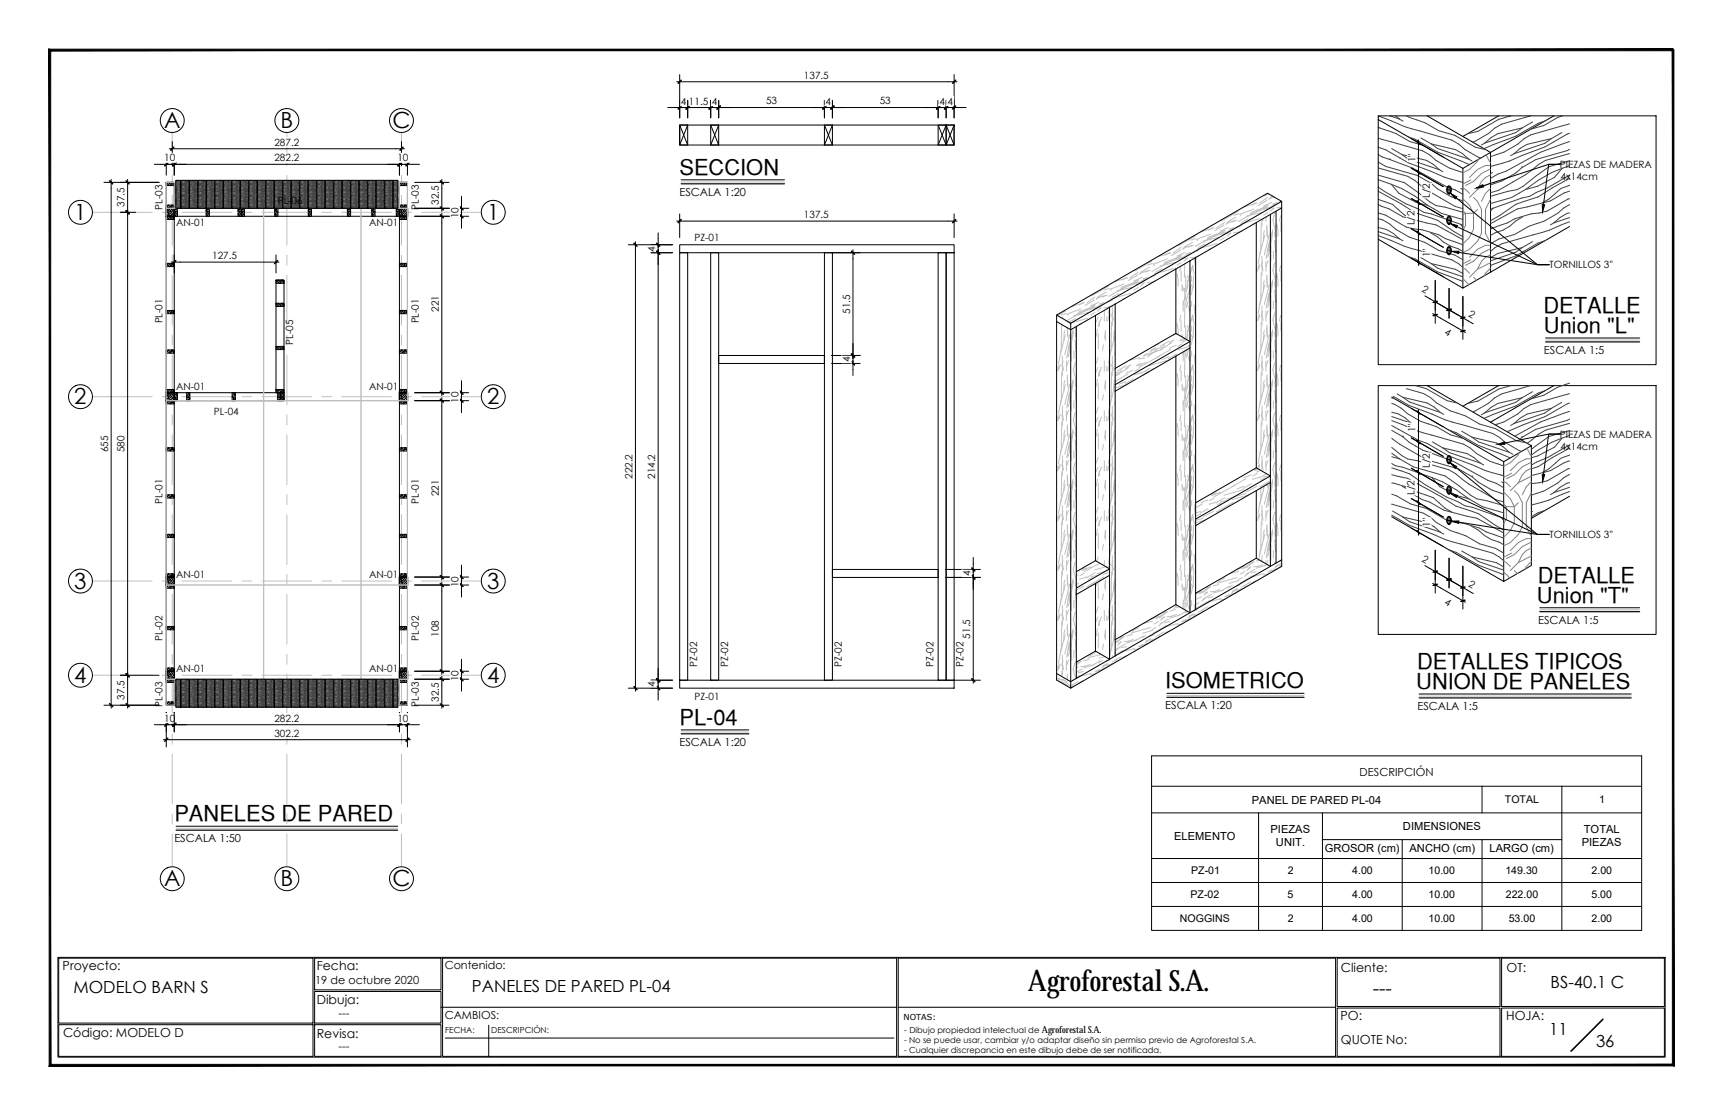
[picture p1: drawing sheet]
<svg xmlns="http://www.w3.org/2000/svg" width="432mm" height="279mm" viewBox="0 0 432 279" stroke-linecap="round" stroke-linejoin="round" font-family="sans-serif">
<defs><g id="words">
<text font-size="7.4" x="257.6" y="248.3">Agroforestal S.A.</text>
<g font-size="5.6">
<text x="41.1" y="32.1">A</text>
<text x="70.3" y="32.1">B</text>
<text x="98.4" y="32.1">C</text>
<text x="18.6" y="55.1">1</text>
<text x="122.1" y="55.1">1</text>
<text x="18.6" y="101.3">2</text>
<text x="122.1" y="101.3">2</text>
<text x="18.6" y="147.5">3</text>
<text x="122.1" y="147.5">3</text>
<text x="18.6" y="171.1">4</text>
<text x="122.1" y="171.1">4</text>
<text x="41.1" y="222.1">A</text>
<text x="70.3" y="222.1">B</text>
<text x="98.4" y="222.1">C</text>
</g>
<g font-size="5.5">
<text x="170.3" y="43.8">SECCION</text>
<text x="386.8" y="78.5">DETALLE</text>
<text x="386.9" y="83.4">Union &quot;L&quot;</text>
<text x="385.4" y="146.1">DETALLE</text>
<text x="385.2" y="151">Union &quot;T&quot;</text>
<text x="355.1" y="167.7">DETALLES TIPICOS</text>
<text x="292" y="172.4">ISOMETRICO</text>
<text x="354.9" y="172.6">UNION DE PANELES</text>
<text x="170.3" y="181.6">PL-04</text>
<text x="43.7" y="205.7">PANELES DE PARED</text>
</g>
<text font-size="4.9" x="344" y="249.2">---</text>
<g font-size="4.2">
<text x="18.4" y="248.8">MODELO BARN S</text>
<text x="118.2" y="248.6">PANELES DE PARED PL-04</text>
<text x="388.6" y="247.7">BS-40.1 C</text>
<text x="388.2" y="259.4">11</text>
<text x="400" y="262.3">36</text>
</g>
<g font-size="3.1">
<text x="15.7" y="243.2">Proyecto:</text>
<text x="79.4" y="243.2">Fecha:</text>
<text x="336.1" y="243.7">Cliente:</text>
<text x="377.6" y="243.6">OT:</text>
<text x="79.4" y="251.6">Dibuja:</text>
<text x="336" y="255.5">PO:</text>
<text x="377.5" y="255.5">HOJA:</text>
<text x="15.8" y="260">Código: MODELO D</text>
<text x="79.4" y="260.1">Revisa:</text>
<text x="336" y="261.5">QUOTE No:</text>
</g>
<g font-size="2.8">
<text x="170.3" y="49.1">ESCALA 1:20</text>
<text x="386.9" y="88.7">ESCALA 1:5</text>
<text x="385.5" y="156.3">ESCALA 1:5</text>
<text x="292" y="177.7">ESCALA 1:20</text>
<text x="355.2" y="177.9">ESCALA 1:5</text>
<text x="170.3" y="186.9">ESCALA 1:20</text>
<text x="340.7" y="194.5">DESCRIPCIÓN</text>
<text x="313.7" y="201.3">PANEL DE PARED PL-04</text>
<text x="318.4" y="208.7">PIEZAS</text>
<text x="351.6" y="208">DIMENSIONES</text>
<text x="396.9" y="208.7">TOTAL</text>
<text x="43.7" y="211">ESCALA 1:50</text>
<text x="294.3" y="210.4">ELEMENTO</text>
<text x="319.8" y="212.1">UNIT.</text>
<text x="332" y="213.5">GROSOR (cm)</text>
<text x="353.2" y="213.5">ANCHO (cm)</text>
<text x="373.3" y="213.5">LARGO (cm)</text>
<text x="396.4" y="212.1">PIEZAS</text>
<text x="111.4" y="242.9">Contenido:</text>
<text x="79" y="246.5">19 de octubre 2020</text>
<text x="84.8" y="254.8">---</text>
<text x="111.4" y="255.3">CAMBIOS:</text>
<text x="84.8" y="263.1">---</text>
</g>
<g font-size="2.7">
<text x="377.1" y="201.3">TOTAL</text>
<text x="400.8" y="201.3">1</text>
<text x="298.5" y="219.1">PZ-01</text>
<text x="322.7" y="219.1">2</text>
<text x="338.9" y="219.1">4.00</text>
<text x="358" y="219.1">10.00</text>
<text x="377.3" y="219.1">149.30</text>
<text x="398.9" y="219.1">2.00</text>
<text x="298.4" y="225.1">PZ-02</text>
<text x="322.7" y="225.1">5</text>
<text x="338.9" y="225.1">4.00</text>
<text x="358" y="225.1">10.00</text>
<text x="377.4" y="225.1">222.00</text>
<text x="398.8" y="225.1">5.00</text>
<text x="295.7" y="231.1">NOGGINS</text>
<text x="322.7" y="231.1">2</text>
<text x="338.9" y="231.1">4.00</text>
<text x="358" y="231.1">10.00</text>
<text x="378.1" y="231.1">53.00</text>
<text x="398.9" y="231.1">2.00</text>
</g>
<g font-size="2.5">
<text x="201.5" y="19.7">137.5</text>
<text x="170.6" y="26.2">4</text>
<text x="172.7" y="26.2">11.5</text>
<text x="178.4" y="26.2">4</text>
<text x="192" y="26.2">53</text>
<text x="206.9" y="26.2">4</text>
<text x="220.5" y="26.2">53</text>
<text x="235.4" y="26.2">4</text>
<text x="237.4" y="26.2">4</text>
<text x="41.1" y="40.4">10</text>
<text x="68.8" y="36.5">287.2</text>
<text x="68.8" y="40.4">282.2</text>
<text x="99.6" y="40.4">10</text>
<text x="354.8" y="40.7" transform="rotate(-90 354.8 40.7)">1&quot;</text>
<text x="390.9" y="42.1">PIEZAS DE MADERA</text>
<text x="391.1" y="45.1">4x14cm</text>
<text x="31.2" y="51.9" transform="rotate(-90 31.2 51.9)">37.5</text>
<text x="40.7" y="52.5" transform="rotate(-90 40.7 52.5)">PL-03</text>
<text x="69.6" y="51.1">PL-06</text>
<text x="104.9" y="52.5" transform="rotate(-90 104.9 52.5)">PL-03</text>
<text x="110" y="51.4" transform="rotate(-90 110 51.4)">32.5</text>
<text x="358.3" y="49.6" transform="rotate(-90 358.3 49.6)">L/2</text>
<text x="44.1" y="56.5">AN-01</text>
<text x="92.5" y="56.5">AN-01</text>
<text x="114.9" y="54.7" transform="rotate(-90 114.9 54.7)">10</text>
<text x="201.5" y="54.6">137.5</text>
<text x="354.5" y="56.5" transform="rotate(-90 354.5 56.5)">L/2</text>
<text x="53.2" y="64.9">127.5</text>
<text x="164.2" y="63" transform="rotate(-90 164.2 63)">4</text>
<text x="174" y="60.3">PZ-01</text>
<text x="358.4" y="64.4" transform="rotate(-90 358.4 64.4)">1&quot;</text>
<text x="388.3" y="67.2">TORNILLOS 3''</text>
<text x="356.2" y="73" transform="rotate(30 356.2 73)">2</text>
<text x="40.7" y="81.1" transform="rotate(-90 40.7 81.1)">PL-01</text>
<text x="104.9" y="81.1" transform="rotate(-90 104.9 81.1)">PL-01</text>
<text x="110" y="78.1" transform="rotate(-90 110 78.1)">221</text>
<text x="213" y="78.6" transform="rotate(-90 213 78.6)">51.5</text>
<text x="361.8" y="83.7" transform="rotate(30 361.8 83.7)">4</text>
<text x="367.8" y="79.2" transform="rotate(30 367.8 79.2)">2</text>
<text x="73.4" y="86.4" transform="rotate(-90 73.4 86.4)">PL-05</text>
<text x="213" y="90.8" transform="rotate(-90 213 90.8)">4</text>
<text x="44.1" y="97.7">AN-01</text>
<text x="92.5" y="97.7">AN-01</text>
<text x="114.9" y="100.9" transform="rotate(-90 114.9 100.9)">10</text>
<text x="53.6" y="104.1">PL-04</text>
<text x="27.1" y="113.3" transform="rotate(-90 27.1 113.3)">655</text>
<text x="31.2" y="113.3" transform="rotate(-90 31.2 113.3)">580</text>
<text x="354.8" y="108.3" transform="rotate(-90 354.8 108.3)">1&quot;</text>
<text x="390.9" y="109.7">PIEZAS DE MADERA</text>
<text x="391.1" y="112.7">4x14cm</text>
<text x="358.3" y="117.2" transform="rotate(-90 358.3 117.2)">L/2</text>
<text x="110" y="124.3" transform="rotate(-90 110 124.3)">221</text>
<text x="158.5" y="120" transform="rotate(-90 158.5 120)">222.2</text>
<text x="164.2" y="120" transform="rotate(-90 164.2 120)">214.2</text>
<text x="354.5" y="124" transform="rotate(-90 354.5 124)">L/2</text>
<text x="40.7" y="126.3" transform="rotate(-90 40.7 126.3)">PL-01</text>
<text x="104.9" y="126.3" transform="rotate(-90 104.9 126.3)">PL-01</text>
<text x="358.4" y="132" transform="rotate(-90 358.4 132)">1&quot;</text>
<text x="388.3" y="134.8">TORNILLOS 3''</text>
<text x="356.2" y="140.6" transform="rotate(30 356.2 140.6)">2</text>
<text x="44.1" y="144.7">AN-01</text>
<text x="92.5" y="144.7">AN-01</text>
<text x="114.9" y="147.1" transform="rotate(-90 114.9 147.1)">10</text>
<text x="243.2" y="144.4" transform="rotate(-90 243.2 144.4)">4</text>
<text x="367.8" y="146.8" transform="rotate(30 367.8 146.8)">2</text>
<text x="361.8" y="151.3" transform="rotate(30 361.8 151.3)">4</text>
<text x="40.7" y="160.5" transform="rotate(-90 40.7 160.5)">PL-02</text>
<text x="104.9" y="160.5" transform="rotate(-90 104.9 160.5)">PL-02</text>
<text x="110" y="159.6" transform="rotate(-90 110 159.6)">108</text>
<text x="243.2" y="160" transform="rotate(-90 243.2 160)">51.5</text>
<text x="174.7" y="167.1" transform="rotate(-90 174.7 167.1)">PZ-02</text>
<text x="182.5" y="167.1" transform="rotate(-90 182.5 167.1)">PZ-02</text>
<text x="211" y="167.1" transform="rotate(-90 211 167.1)">PZ-02</text>
<text x="233.9" y="167.1" transform="rotate(-90 233.9 167.1)">PZ-02</text>
<text x="241.5" y="167.1" transform="rotate(-90 241.5 167.1)">PZ-02</text>
<text x="44.1" y="168.3">AN-01</text>
<text x="92.5" y="168.3">AN-01</text>
<text x="114.9" y="170.7" transform="rotate(-90 114.9 170.7)">10</text>
<text x="164.2" y="172.1" transform="rotate(-90 164.2 172.1)">4</text>
<text x="31.2" y="175.4" transform="rotate(-90 31.2 175.4)">37.5</text>
<text x="40.7" y="177" transform="rotate(-90 40.7 177)">PL-03</text>
<text x="104.9" y="177" transform="rotate(-90 104.9 177)">PL-03</text>
<text x="110" y="175.9" transform="rotate(-90 110 175.9)">32.5</text>
<text x="174" y="175.4">PZ-01</text>
<text x="41.1" y="180.8">10</text>
<text x="68.8" y="184.6">302.2</text>
<text x="68.8" y="180.8">282.2</text>
<text x="99.6" y="180.8">10</text>
</g>
<text font-size="2.4" x="261.1" y="258.8">Agroforestal S.A.</text>
<g font-size="2.1">
<text x="226.4" y="255.5">NOTAS:</text>
<text x="111.6" y="258.8">FECHA:</text>
<text x="123.1" y="258.8">DESCRIPCIÓN:</text>
<text x="226.6" y="261.4">- No se puede usar, cambiar y/o adaptar diseño sin permiso previo de Agroforestal S.A.</text>
<text x="226.6" y="263.9">- Cualquier discrepancia en este dibujo debe de ser notificada.</text>
<text x="226.6" y="258.8">- Dibujo propiedad intelectual de</text>
</g>
</g></defs>
<!-- layer: TEXTOS TITULOS -->
<path d="M170.7 45.1h25.9M387.3 84.7h23.6M385.9 152.3h25M292.4 173.7h34.4M355.6 173.9h53.2M170.7 182.9h17M44.1 207h55.6" fill="none" stroke="#000" stroke-width=".25"/>
<path d="M170.7 46.1h25.9M387.3 85.7h23.6M385.9 153.3h25M292.4 174.7h34.4M355.6 174.9h53.2M170.7 183.9h17M44.1 208h55.6" fill="none" stroke="#000" stroke-width=".3"/>
<path d="M170.7 45.6h25.9M387.3 85.2h23.6M385.9 152.8h25M292.4 174.3h34.4M355.6 174.4h53.2M170.7 183.4h17M44.1 207.6h55.6" fill="none" stroke="#c0c0c0" stroke-width=".25"/>
<!-- layer: REF_ESTRUCTURA|EJES -->
<g fill="none" stroke="#c0c0c0" stroke-width=".25">
<path d="M43.2 33.2v8.3M71.9 33.2v8.3M100.6 33.2v8.3M23.2 53.2h14.9M40.6 53.2h2.5M43.2 44v2.5M43.2 48.9v12.5M45.6 53.2h12.5M60.6 53.2h2.5M65.6 53.2h12.5M71.9 44v2.5M71.9 48.9v12.5"/>
<path d="M80.6 53.2h2.5M85.6 53.2h12.5M100.6 44v2.5M100.6 48.9v12.5M100.6 53.2h2.5M105.6 53.2h15M43.2 64v2.5M43.2 69v12.4M71.9 64v2.5M71.9 69v12.4M100.6 64v2.5M100.6 69v12.4"/>
<path d="M23.2 99.4h14.9M40.6 99.4h2.5M43.2 83.9v2.6M43.2 89v12.5M45.6 99.4h12.5M60.6 99.4h2.5M65.6 99.4h12.5M71.9 83.9v2.6M71.9 89v12.5M80.6 99.4h2.5M85.6 99.4h12.5M100.6 83.9v2.6"/>
<path d="M100.6 89v12.5M100.6 99.4h2.5M105.6 99.4h15M43.2 103.9v2.6M43.2 109v12.5M71.9 103.9v2.6M71.9 109v12.5M100.6 103.9v2.6M100.6 109v12.5M43.2 124v2.4M43.2 129v12.5M71.9 124v2.4"/>
<path d="M71.9 129v12.5M100.6 124v2.4M100.6 129v12.5M23.2 145.6h14.9M40.6 145.6h2.5M43.2 144v2.5M43.2 148.9v12.6M45.6 145.6h12.5M60.6 145.6h2.5M65.6 145.6h12.5M71.9 144v2.5M71.9 148.9v12.6"/>
<path d="M80.6 145.6h2.5M85.6 145.6h12.5M100.6 144v2.5M100.6 148.9v12.6M100.6 145.6h2.5M105.6 145.6h15M23.2 169.2h14.9M40.6 169.2h2.5M43.2 164v2.5M43.2 169v12.5M45.6 169.2h12.5M60.6 169.2h2.5"/>
<path d="M65.6 169.2h12.5M71.9 164v2.5M71.9 169v12.5M80.6 169.2h2.5M85.6 169.2h12.5M100.6 164v2.5M100.6 169v12.5M100.6 169.2h2.5M105.6 169.2h15M43.2 184v2.5M43.2 189v12.5M71.9 184v2.5"/>
<path d="M71.9 189v12.5M100.6 184v2.5M100.6 189v12.5M43.2 204v2.5M43.2 209v8.2M71.9 204v2.5M71.9 209v8.2M100.6 204v2.5M100.6 209v8.2"/>
</g>
<g fill="#fff" stroke="#fff" stroke-width=".25">
<path d="M40.3 31.2l5.6 .1-5.4 .3z"/>
<path d="M17.3 54.2l5.6 .1-5.4 .3z"/>
<path d="M69.1 31.2l5.6 .1-5.5 .3z"/>
<path d="M97.8 31.2l5.6 .1-5.5 .3z"/>
<path d="M17.3 100.4l5.6 .1-5.4 .3z"/>
<path d="M17.3 146.6l5.6 .1-5.4 .3z"/>
<path d="M40.3 221.2l5.6 .1-5.4 .3z"/>
<path d="M69.1 221.2l5.6 .1-5.5 .3z"/>
<path d="M97.8 221.2l5.6 .1-5.5 .3z"/>
<path d="M120.8 54.2l5.6 .1-5.5 .3z"/>
<path d="M120.8 100.4l5.6 .1-5.5 .3z"/>
<path d="M120.8 146.6l5.6 .1-5.5 .3z"/>
<path d="M17.3 170.2l5.6 .1-5.4 .3z"/>
<path d="M120.8 170.2l5.6 .1-5.5 .3z"/>
<path d="M42.1 33l1.9 .1zM42.4 33.1h1.6zM42.7 33.2l1.3-.1zM42.7 33.2h.8z"/>
<path d="M42.1 33h2.2zM42.1 33h2.2l.4-.2z"/>
<path d="M41.1 32.4l.2 .2h3.7zM41.3 32.6h3.7l-3.4 .2zM41.6 32.8h3.1l.3-.2zM41.6 32.8h3.1l-2.6 .2z"/>
<path d="M41.1 32.4h4.1l-.2 .2zM40.9 32.2l.2 .2h4.1zM40.9 32.2h4.5l-.2 .2zM40.9 32.2h4.5l.2-.3z"/>
<path d="M40.5 31.6l5.4-.3v.2zM40.5 31.6l5.1 .3 .3-.4zM40.5 31.6l5.1 .3-4.7 .3z"/>
<path d="M40.3 31.2l5.8-.2-.2 .3zM40.2 30.6l.1 .6 5.8-.2zM40.2 30.6l6-.1-.1 .5zM40.2 30.6l6-.1zM40.2 30.2l6 .3-6 .1z"/>
<path d="M40.2 30.2h6v.3zM40.2 30.2h6v-.3z"/>
<path d="M40.3 29.2l-.1 .3 5.9 .1zM40.2 29.5l5.9 .1-5.9 .2zM40.2 29.8l6 .1-.1-.3zM40.2 29.8l6 .1-6 .3z"/>
<path d="M40.3 29.2h5.7l.1 .4zM40.5 28.9l-.2 .3h5.7zM40.5 28.9l5.3-.2 .2 .5z"/>
<path d="M41.1 28l-.2 .2 4.6 .1zM40.9 28.2l4.6 .1-4.8 .2zM40.7 28.5l5.1 .2-.3-.4zM40.7 28.5l5.1 .2-5.3 .2z"/>
<path d="M41.1 28h4.1l.3 .3zM41.1 28h4.1l-3.9-.2zM41.3 27.8l3.6-.1 .3 .3zM41.3 27.8l3.6-.1h-3.4zM41.5 27.7l3.2-.1 .2 .1zM41.5 27.7l3.2-.1-2.9-.1zM41.8 27.5l2.9 .1z"/>
<path d="M42.4 27.3l1.3-.1zM42.4 27.3h1.6zM42 27.5l.4-.2h1.6zM42 27.5l2.7 .1-.7-.3zM41.9 27.5l2.8 .1z"/>
<path d="M19.1 56l1.9 .1zM19.4 56.1h1.6zM19.7 56.2l1.3-.1zM19.7 56.2h.8z"/>
<path d="M19.1 56h2.2zM19.1 56h2.2l.4-.2z"/>
<path d="M18.1 55.4l.3 .2h3.6zM18.4 55.6h3.6l-3.4 .2zM18.6 55.8h3.1l.3-.2zM18.6 55.8h3.1l-2.6 .2z"/>
<path d="M18.1 55.4h4.1l-.2 .2zM17.9 55.2l.2 .2h4.1zM17.9 55.2l4.5-.1-.2 .3zM17.9 55.2l4.5-.1 .2-.2z"/>
<path d="M17.5 54.6l5.4-.3-.1 .2zM17.5 54.6l5.1 .3 .2-.4zM17.5 54.6l5.1 .3-4.7 .3z"/>
<path d="M17.3 54.2l5.8-.2-.2 .3zM17.2 53.6l.1 .6 5.8-.2zM17.2 53.6l6-.1-.1 .5zM17.2 53.6l6-.1zM17.2 53.2l6 .3-6 .1z"/>
<path d="M17.2 53.2h6v.3zM17.2 53.2h6l-.1-.3z"/>
<path d="M17.3 52.2v.3l5.8 .1zM17.3 52.5l5.8 .1-5.9 .3zM17.2 52.9h5.9v-.3zM17.2 52.9h5.9l-5.9 .3z"/>
<path d="M17.3 52.2h5.7l.1 .4zM17.5 51.9l-.2 .3h5.7zM17.5 51.9l5.3-.2 .2 .5z"/>
<path d="M18.1 51l-.2 .2 4.6 .1zM17.9 51.2l4.6 .1-4.8 .2zM17.7 51.5l5.1 .2-.3-.4zM17.7 51.5l5.1 .2-5.3 .2z"/>
<path d="M18.1 51h4.1l.3 .3zM18.1 51h4.1l-3.9-.2zM18.3 50.8l3.6-.1 .3 .3zM18.3 50.8l3.6-.1h-3.4zM18.5 50.7l3.2-.1 .2 .1zM18.5 50.7l3.2-.1-2.9-.1zM18.8 50.5l2.9 .1z"/>
<path d="M19.4 50.3l1.3-.1zM19.4 50.3h1.6zM19 50.5l.4-.2h1.6zM19 50.5l2.7 .1-.7-.3zM18.9 50.5l2.8 .1z"/>
<path d="M70.8 33l1.9 .1zM71.1 33.1h1.6zM71.4 33.2l1.3-.1zM71.4 33.2h.8z"/>
<path d="M70.8 33h2.2zM70.8 33h2.2l.4-.2z"/>
<path d="M69.9 32.4l.2 .2h3.6zM70.1 32.6h3.6l-3.4 .2zM70.3 32.8h3.1l.3-.2zM70.3 32.8h3.1l-2.6 .2z"/>
<path d="M69.9 32.4h4.1l-.3 .2zM69.6 32.2l.3 .2h4.1zM69.6 32.2h4.6l-.2 .2zM69.6 32.2h4.6l.2-.3z"/>
<path d="M69.2 31.6l5.5-.3-.1 .2zM69.2 31.6l5.2 .3 .2-.4zM69.2 31.6l5.2 .3-4.8 .3z"/>
<path d="M69.1 31.2l5.7-.2-.1 .3zM68.9 30.6l.2 .6 5.7-.2zM68.9 30.6l6-.1-.1 .5zM68.9 30.6l6-.1zM68.9 30.2l6 .3-6 .1z"/>
<path d="M68.9 30.2h6v.3zM68.9 30.2h6v-.3z"/>
<path d="M69.1 29.2l-.1 .3 5.8 .1zM69 29.5l5.8 .1-5.9 .2zM68.9 29.8l6 .1-.1-.3zM68.9 29.8l6 .1-6 .3z"/>
<path d="M69.1 29.2h5.6l.1 .4zM69.2 28.9l-.1 .3h5.6zM69.2 28.9l5.3-.2 .2 .5z"/>
<path d="M69.6 28.2l4.6 .1-4.4-.3zM69.6 28.2l4.6 .1-4.8 .2zM69.4 28.5l5.1 .2-.3-.4zM69.4 28.5l5.1 .2-5.3 .2z"/>
<path d="M69.8 28h4.1l.3 .3zM69.8 28h4.1l-3.9-.2zM70 27.8l3.6-.1 .3 .3zM70 27.8l3.6-.1h-3.4zM70.2 27.7l3.2-.1 .2 .1zM70.2 27.7l3.2-.1-2.9-.1zM70.5 27.5l2.9 .1z"/>
<path d="M71.1 27.3l1.3-.1zM71.1 27.3h1.6zM70.7 27.5l.4-.2h1.6zM70.7 27.5l2.7 .1-.7-.3zM70.6 27.5l2.8 .1z"/>
<path d="M99.5 33l1.9 .1zM99.8 33.1h1.6zM100.1 33.2l1.3-.1zM100.1 33.2h.9z"/>
<path d="M99.5 33h2.3zM99.5 33h2.3l.3-.2z"/>
<path d="M98.6 32.4l.2 .2h3.6zM98.8 32.6h3.6l-3.3 .2zM99.1 32.8h3l.3-.2zM99.1 32.8h3l-2.6 .2z"/>
<path d="M98.6 32.4h4.1l-.3 .2zM98.4 32.2l.2 .2h4.1zM98.4 32.2h4.5l-.2 .2zM98.4 32.2h4.5l.2-.3z"/>
<path d="M97.9 31.6l5.5-.3-.1 .2zM97.9 31.6l5.2 .3 .2-.4zM97.9 31.6l5.2 .3-4.7 .3z"/>
<path d="M97.8 31.2l5.7-.2-.1 .3zM97.6 30.6l.2 .6 5.7-.2zM97.6 30.6l6-.1-.1 .5zM97.6 30.6l6-.1zM97.6 30.2l6 .3-6 .1z"/>
<path d="M97.6 30.2h6v.3zM97.6 30.2h6v-.3z"/>
<path d="M97.8 29.2l-.1 .3 5.8 .1zM97.7 29.5l5.8 .1-5.9 .2zM97.6 29.8l6 .1-.1-.3zM97.6 29.8l6 .1-6 .3z"/>
<path d="M97.8 29.2h5.6l.1 .4zM97.9 28.9l-.1 .3h5.6zM97.9 28.9l5.3-.2 .2 .5z"/>
<path d="M98.5 28l-.1 .2 4.5 .1zM98.4 28.2l4.5 .1-4.7 .2zM98.2 28.5l5 .2-.3-.4zM98.2 28.5l5 .2-5.3 .2z"/>
<path d="M98.5 28h4.2l.2 .3zM98.5 28h4.2l-3.9-.2zM98.8 27.8l3.5-.1 .4 .3zM98.8 27.8l3.5-.1h-3.3zM99 27.7l3.1-.1 .2 .1zM99 27.7l3.1-.1-2.8-.1zM99.3 27.5l2.8 .1z"/>
<path d="M99.9 27.3l1.2-.1zM99.9 27.3h1.6zM99.4 27.5l.5-.2h1.6zM99.4 27.5l2.7 .1-.6-.3zM99.3 27.5l2.8 .1z"/>
<path d="M19.1 102.2l1.9 .1zM19.4 102.3h1.6zM19.7 102.4l1.3-.1zM19.7 102.4h.8z"/>
<path d="M19.1 102.2h2.2zM19.1 102.2h2.2l.4-.2z"/>
<path d="M18.1 101.6l.3 .2h3.6zM18.4 101.8h3.6l-3.4 .2zM18.6 102h3.1l.3-.2zM18.6 102h3.1l-2.6 .2z"/>
<path d="M18.1 101.6h4.1l-.2 .2zM17.9 101.4l.2 .2h4.1zM17.9 101.4h4.5l-.2 .2zM17.9 101.4h4.5l.2-.3z"/>
<path d="M17.5 100.8l5.4-.3-.1 .2zM17.5 100.8l5.1 .3 .2-.4zM17.5 100.8l5.1 .3-4.7 .3z"/>
<path d="M17.3 100.4l5.8-.2-.2 .3zM17.2 99.7l.1 .7 5.8-.2zM17.2 99.7h6l-.1 .5zM17.2 99.7h6zM17.2 99.4l6 .3h-6z"/>
<path d="M17.2 99.4h6v.3zM17.2 99.4h6l-.1-.3z"/>
<path d="M17.3 98.4v.3l5.8 .1zM17.3 98.7l5.8 .1-5.9 .2zM17.2 99l5.9 .1v-.3zM17.2 99l5.9 .1-5.9 .3z"/>
<path d="M17.3 98.4h5.7l.1 .4zM17.5 98.1l-.2 .3h5.7zM17.5 98.1l5.3-.2 .2 .5z"/>
<path d="M18.1 97.2l-.2 .2 4.6 .1zM17.9 97.4l4.6 .1-4.8 .2zM17.7 97.7l5.1 .2-.3-.4zM17.7 97.7l5.1 .2-5.3 .2z"/>
<path d="M18.1 97.2h4.1l.3 .3zM18.1 97.2h4.1l-3.9-.2zM18.3 97l3.6-.1 .3 .3zM18.3 97l3.6-.1h-3.4zM18.5 96.9l3.2-.1 .2 .1zM18.5 96.9l3.2-.1-2.9-.1zM18.8 96.7l2.9 .1z"/>
<path d="M19.4 96.5l1.3-.1zM19.4 96.5h1.6zM19 96.7l.4-.2h1.6zM19 96.7l2.7 .1-.7-.3zM18.9 96.7l2.8 .1z"/>
<path d="M19.1 148.4l1.9 .1zM19.4 148.5h1.6zM19.7 148.6l1.3-.1zM19.7 148.6h.8z"/>
<path d="M19.1 148.4h2.2zM19.1 148.4h2.2l.4-.2z"/>
<path d="M18.1 147.8l.3 .2h3.6zM18.4 148h3.6l-3.4 .2zM18.6 148.2h3.1l.3-.2zM18.6 148.2h3.1l-2.6 .2z"/>
<path d="M18.1 147.8h4.1l-.2 .2zM17.9 147.6l.2 .2h4.1zM17.9 147.6h4.5l-.2 .2zM17.9 147.6h4.5l.2-.3z"/>
<path d="M17.5 147l5.4-.3-.1 .2zM17.5 147l5.1 .3 .2-.4zM17.5 147l5.1 .3-4.7 .3z"/>
<path d="M17.3 146.6l5.8-.2-.2 .3zM17.2 146l.1 .6 5.8-.2zM17.2 146l6-.1-.1 .5zM17.2 146l6-.1zM17.2 145.6l6 .3-6 .1z"/>
<path d="M17.2 145.6h6v.3zM17.2 145.6h6l-.1-.3z"/>
<path d="M17.3 144.6v.3l5.8 .1zM17.3 144.9l5.8 .1-5.9 .3zM17.2 145.3h5.9v-.3zM17.2 145.3h5.9l-5.9 .3z"/>
<path d="M17.3 144.6h5.7l.1 .4zM17.5 144.3l-.2 .3h5.7zM17.5 144.3l5.3-.2 .2 .5z"/>
<path d="M18.1 143.4l-.2 .2 4.6 .1zM17.9 143.6l4.6 .1-4.8 .2zM17.7 143.9l5.1 .2-.3-.4zM17.7 143.9l5.1 .2-5.3 .2z"/>
<path d="M18.1 143.4h4.1l.3 .3zM18.1 143.4h4.1l-3.9-.2zM18.3 143.2h3.6l.3 .2zM18.3 143.2h3.6l-3.4-.1zM18.5 143.1l3.2-.1 .2 .2zM18.5 143.1l3.2-.1-2.9-.1zM18.8 142.9l2.9 .1z"/>
<path d="M19.4 142.7l1.3-.1zM19.4 142.7h1.6zM19 142.9l.4-.2h1.6zM19 142.9l2.7 .1-.7-.3zM18.9 142.9l2.8 .1z"/>
<path d="M42.1 223l1.9 .1zM42.4 223.1h1.6zM42.7 223.2l1.3-.1zM42.7 223.2h.8z"/>
<path d="M42.1 223h2.2zM42.1 223h2.2l.4-.2z"/>
<path d="M41.1 222.4l.2 .2h3.7zM41.3 222.6h3.7l-3.4 .2zM41.6 222.8h3.1l.3-.2zM41.6 222.8h3.1l-2.6 .2z"/>
<path d="M41.1 222.4h4.1l-.2 .2zM40.9 222.2l.2 .2h4.1zM40.9 222.2l4.5-.1-.2 .3zM40.9 222.2l4.5-.1 .2-.2z"/>
<path d="M40.5 221.6l5.4-.3v.2zM40.5 221.6l5.1 .3 .3-.4zM40.5 221.6l5.1 .3-4.7 .3z"/>
<path d="M40.3 221.2l5.8-.2-.2 .3zM40.2 220.5l.1 .7 5.8-.2zM40.2 220.5h6l-.1 .5zM40.2 220.5h6zM40.2 220.2l6 .3h-6z"/>
<path d="M40.2 220.2h6v.3zM40.2 220.2h6v-.3z"/>
<path d="M40.3 219.2l-.1 .3 5.9 .1zM40.2 219.5l5.9 .1-5.9 .2zM40.2 219.8l6 .1-.1-.3zM40.2 219.8l6 .1-6 .3z"/>
<path d="M40.3 219.2h5.7l.1 .4zM40.5 218.9l-.2 .3h5.7zM40.5 218.9l5.3-.2 .2 .5z"/>
<path d="M41.1 218l-.2 .2 4.6 .1zM40.9 218.2l4.6 .1-4.8 .2zM40.7 218.5l5.1 .2-.3-.4zM40.7 218.5l5.1 .2-5.3 .2z"/>
<path d="M41.1 218h4.1l.3 .3zM41.1 218h4.1l-3.9-.2zM41.3 217.8l3.6-.1 .3 .3zM41.3 217.8l3.6-.1h-3.4zM41.5 217.7l3.2-.1 .2 .1zM41.5 217.7l3.2-.1-2.9-.1zM41.8 217.5l2.9 .1z"/>
<path d="M42.4 217.3l1.3-.1zM42.4 217.3h1.6zM42 217.4l.4-.1h1.6zM42 217.4l2.7 .2-.7-.3zM41.9 217.5l2.8 .1z"/>
<path d="M70.8 223l1.9 .1zM71.1 223.1h1.6zM71.4 223.2l1.3-.1zM71.4 223.2h.8z"/>
<path d="M70.8 223h2.2zM70.8 223h2.2l.4-.2z"/>
<path d="M69.9 222.4l.2 .2h3.6zM70.1 222.6h3.6l-3.4 .2zM70.3 222.8h3.1l.3-.2zM70.3 222.8h3.1l-2.6 .2z"/>
<path d="M69.9 222.4h4.1l-.3 .2zM69.6 222.2l.3 .2h4.1zM69.6 222.2l4.6-.1-.2 .3zM69.6 222.2l4.6-.1 .2-.2z"/>
<path d="M69.2 221.6l5.5-.3-.1 .2zM69.2 221.6l5.2 .3 .2-.4zM69.2 221.6l5.2 .3-4.8 .3z"/>
<path d="M69.1 221.2l5.7-.2-.1 .3zM68.9 220.5l.2 .7 5.7-.2zM68.9 220.5h6l-.1 .5zM68.9 220.5h6zM68.9 220.2l6 .3h-6z"/>
<path d="M68.9 220.2h6v.3zM68.9 220.2h6v-.3z"/>
<path d="M69.1 219.2l-.1 .3 5.8 .1zM69 219.5l5.8 .1-5.9 .2zM68.9 219.8l6 .1-.1-.3zM68.9 219.8l6 .1-6 .3z"/>
<path d="M69.1 219.2h5.6l.1 .4zM69.2 218.9l-.1 .3h5.6zM69.2 218.9l5.3-.2 .2 .5z"/>
<path d="M69.8 218l-.2 .2 4.6 .1zM69.6 218.2l4.6 .1-4.8 .2zM69.4 218.5l5.1 .2-.3-.4zM69.4 218.5l5.1 .2-5.3 .2z"/>
<path d="M69.8 218h4.1l.3 .3zM69.8 218h4.1l-3.9-.2zM70 217.8l3.6-.1 .3 .3zM70 217.8l3.6-.1h-3.4zM70.2 217.7l3.2-.1 .2 .1zM70.2 217.7l3.2-.1-2.9-.1zM70.5 217.5l2.9 .1z"/>
<path d="M71.1 217.3l1.3-.1zM71.1 217.3h1.6zM70.7 217.4l.4-.1h1.6zM70.7 217.4l2.7 .2-.7-.3zM70.6 217.5l2.8 .1z"/>
<path d="M99.5 223l1.9 .1zM99.8 223.1h1.6zM100.1 223.2l1.3-.1zM100.1 223.2h.9z"/>
<path d="M99.5 223h2.3zM99.5 223h2.3l.3-.2z"/>
<path d="M98.6 222.4l.2 .2h3.6zM98.8 222.6h3.6l-3.3 .2zM99.1 222.8h3l.3-.2zM99.1 222.8h3l-2.6 .2z"/>
<path d="M98.6 222.4h4.1l-.3 .2zM98.4 222.2l.2 .2h4.1zM98.4 222.2l4.5-.1-.2 .3zM98.4 222.2l4.5-.1 .2-.2z"/>
<path d="M97.9 221.6l5.5-.3-.1 .2zM97.9 221.6l5.2 .3 .2-.4zM97.9 221.6l5.2 .3-4.7 .3z"/>
<path d="M97.8 221.2l5.7-.2-.1 .3zM97.6 220.5l.2 .7 5.7-.2zM97.6 220.5h6l-.1 .5zM97.6 220.5h6zM97.6 220.2l6 .3h-6z"/>
<path d="M97.6 220.2h6v.3zM97.6 220.2h6v-.3z"/>
<path d="M97.8 219.2l-.1 .3 5.8 .1zM97.7 219.5l5.8 .1-5.9 .2zM97.6 219.8l6 .1-.1-.3zM97.6 219.8l6 .1-6 .3z"/>
<path d="M97.8 219.2h5.6l.1 .4zM97.9 218.9l-.1 .3h5.6zM97.9 218.9l5.3-.2 .2 .5z"/>
<path d="M98.5 218l-.1 .2 4.5 .1zM98.4 218.2l4.5 .1-4.7 .2zM98.2 218.5l5 .2-.3-.4zM98.2 218.5l5 .2-5.3 .2z"/>
<path d="M98.5 218h4.2l.2 .3zM98.5 218h4.2l-3.9-.2zM98.8 217.8l3.5-.1 .4 .3zM98.8 217.8l3.5-.1h-3.3zM99 217.7l3.1-.1 .2 .1zM99 217.7l3.1-.1-2.8-.1zM99.3 217.5l2.8 .1z"/>
<path d="M99.9 217.3l1.2-.1zM99.9 217.3h1.6zM99.4 217.4l.5-.1h1.6zM99.4 217.4l2.7 .2-.6-.3zM99.3 217.5l2.8 .1z"/>
<path d="M122.5 56l1.9 .1zM122.8 56.1h1.6zM123.1 56.2l1.3-.1zM123.1 56.2h.9z"/>
<path d="M122.5 56h2.3zM122.5 56h2.3l.3-.2z"/>
<path d="M121.6 55.4l.2 .2h3.6zM121.8 55.6h3.6l-3.3 .2zM122.1 55.8h3l.3-.2zM122.1 55.8h3l-2.6 .2z"/>
<path d="M121.6 55.4h4.1l-.3 .2zM121.4 55.2l.2 .2h4.1zM121.4 55.2l4.5-.1-.2 .3zM121.4 55.2l4.5-.1 .2-.2z"/>
<path d="M120.9 54.6l5.5-.3-.1 .2zM120.9 54.6l5.2 .3 .2-.4zM120.9 54.6l5.2 .3-4.7 .3z"/>
<path d="M120.8 54.2l5.7-.2-.1 .3zM120.6 53.6l.2 .6 5.7-.2zM120.6 53.6l6-.1-.1 .5zM120.6 53.6l6-.1zM120.6 53.2l6 .3-6 .1z"/>
<path d="M120.6 53.2h6v.3zM120.6 53.2h6v-.3z"/>
<path d="M120.8 52.2l-.1 .3 5.8 .1zM120.7 52.5l5.8 .1-5.9 .3zM120.6 52.9h6l-.1-.3zM120.6 52.9h6l-6 .3z"/>
<path d="M120.8 52.2h5.6l.1 .4zM120.9 51.9l-.1 .3h5.6zM120.9 51.9l5.3-.2 .2 .5z"/>
<path d="M121.5 51l-.2 .2 4.6 .1zM121.3 51.2l4.6 .1-4.7 .2zM121.2 51.5l5 .2-.3-.4zM121.2 51.5l5 .2-5.3 .2z"/>
<path d="M121.5 51h4.2l.2 .3zM121.5 51h4.2l-3.9-.2zM121.8 50.8l3.5-.1 .4 .3zM121.8 50.8l3.5-.1h-3.3zM122 50.7l3.1-.1 .2 .1zM122 50.7l3.1-.1-2.9-.1zM122.2 50.5l2.9 .1z"/>
<path d="M122.9 50.3l1.2-.1zM122.9 50.3h1.6zM122.4 50.5l.5-.2h1.6zM122.4 50.5l2.7 .1-.6-.3zM122.3 50.5l2.8 .1z"/>
<path d="M122.5 102.2l1.9 .1zM122.8 102.3h1.6zM123.1 102.4l1.3-.1zM123.1 102.4h.9z"/>
<path d="M122.5 102.2h2.3zM122.5 102.2h2.3l.3-.2z"/>
<path d="M121.6 101.6l.2 .2h3.6zM121.8 101.8h3.6l-3.3 .2zM122.1 102h3l.3-.2zM122.1 102h3l-2.6 .2z"/>
<path d="M121.6 101.6h4.1l-.3 .2zM121.4 101.4l.2 .2h4.1zM121.4 101.4h4.5l-.2 .2zM121.4 101.4h4.5l.2-.3z"/>
<path d="M120.9 100.8l5.5-.3-.1 .2zM120.9 100.8l5.2 .3 .2-.4zM120.9 100.8l5.2 .3-4.7 .3z"/>
<path d="M120.8 100.4l5.7-.2-.1 .3zM120.6 99.7l.2 .7 5.7-.2zM120.6 99.7h6l-.1 .5zM120.6 99.7h6zM120.6 99.4l6 .3h-6z"/>
<path d="M120.6 99.4h6v.3zM120.6 99.4h6v-.3z"/>
<path d="M120.8 98.4l-.1 .3 5.8 .1zM120.7 98.7l5.8 .1-5.9 .2zM120.6 99l6 .1-.1-.3zM120.6 99l6 .1-6 .3z"/>
<path d="M120.8 98.4h5.6l.1 .4zM120.9 98.1l-.1 .3h5.6zM120.9 98.1l5.3-.2 .2 .5z"/>
<path d="M121.3 97.4l4.6 .1-4.4-.3zM121.3 97.4l4.6 .1-4.7 .2zM121.2 97.7l5 .2-.3-.4zM121.2 97.7l5 .2-5.3 .2z"/>
<path d="M121.5 97.2h4.2l.2 .3zM121.5 97.2h4.2l-3.9-.2zM121.8 97l3.5-.1 .4 .3zM121.8 97l3.5-.1h-3.3zM122 96.9l3.1-.1 .2 .1zM122 96.9l3.1-.1-2.9-.1zM122.2 96.7l2.9 .1z"/>
<path d="M122.9 96.5l1.2-.1zM122.9 96.5h1.6zM122.4 96.7l.5-.2h1.6zM122.4 96.7l2.7 .1-.6-.3zM122.3 96.7l2.8 .1z"/>
<path d="M122.5 148.4l1.9 .1zM122.8 148.5h1.6zM123.1 148.6l1.3-.1zM123.1 148.6h.9z"/>
<path d="M122.5 148.4h2.3zM122.5 148.4h2.3l.3-.2z"/>
<path d="M121.6 147.8l.2 .2h3.6zM121.8 148h3.6l-3.3 .2zM122.1 148.2h3l.3-.2zM122.1 148.2h3l-2.6 .2z"/>
<path d="M121.6 147.8h4.1l-.3 .2zM121.4 147.6l.2 .2h4.1zM121.4 147.6h4.5l-.2 .2zM121.4 147.6h4.5l.2-.3z"/>
<path d="M120.9 147l5.5-.3-.1 .2zM120.9 147l5.2 .3 .2-.4zM120.9 147l5.2 .3-4.7 .3z"/>
<path d="M120.8 146.6l5.7-.2-.1 .3zM120.6 146l.2 .6 5.7-.2zM120.6 146l6-.1-.1 .5zM120.6 146l6-.1zM120.6 145.6l6 .3-6 .1z"/>
<path d="M120.6 145.6h6v.3zM120.6 145.6h6v-.3z"/>
<path d="M120.8 144.6l-.1 .3 5.8 .1zM120.7 144.9l5.8 .1-5.9 .3zM120.6 145.3h6l-.1-.3zM120.6 145.3h6l-6 .3z"/>
<path d="M120.8 144.6h5.6l.1 .4zM120.9 144.3l-.1 .3h5.6zM120.9 144.3l5.3-.2 .2 .5z"/>
<path d="M121.5 143.4l-.2 .2 4.6 .1zM121.3 143.6l4.6 .1-4.7 .2zM121.2 143.9l5 .2-.3-.4zM121.2 143.9l5 .2-5.3 .2z"/>
<path d="M121.5 143.4h4.2l.2 .3zM121.5 143.4h4.2l-3.9-.2zM121.8 143.2h3.5l.4 .2zM121.8 143.2h3.5l-3.3-.1zM122 143.1l3.1-.1 .2 .2zM122 143.1l3.1-.1-2.9-.1zM122.2 142.9l2.9 .1z"/>
<path d="M122.9 142.7l1.2-.1zM122.9 142.7h1.6zM122.4 142.9l.5-.2h1.6zM122.4 142.9l2.7 .1-.6-.3zM122.3 142.9l2.8 .1z"/>
<path d="M19.1 172l1.9 .1zM19.4 172.1h1.6zM19.7 172.2l1.3-.1zM19.7 172.2h.8z"/>
<path d="M19.1 172h2.2zM19.1 172h2.2l.4-.2z"/>
<path d="M18.1 171.4l.3 .2h3.6zM18.4 171.6h3.6l-3.4 .2zM18.6 171.8h3.1l.3-.2zM18.6 171.8h3.1l-2.6 .2z"/>
<path d="M18.1 171.4h4.1l-.2 .2zM17.9 171.2l.2 .2h4.1zM17.9 171.2h4.5l-.2 .2zM17.9 171.2h4.5l.2-.3z"/>
<path d="M17.5 170.6l5.4-.3-.1 .2zM17.5 170.6l5.1 .3 .2-.4zM17.5 170.6l5.1 .3-4.7 .3z"/>
<path d="M17.3 170.2l5.8-.2-.2 .3zM17.2 169.6l.1 .6 5.8-.2zM17.2 169.6l6-.1-.1 .5zM17.2 169.6l6-.1zM17.2 169.2l6 .3-6 .1z"/>
<path d="M17.2 169.2h6v.3zM17.2 169.2h6l-.1-.3z"/>
<path d="M17.3 168.2v.3l5.8 .1zM17.3 168.5l5.8 .1-5.9 .3zM17.2 168.9h5.9v-.3zM17.2 168.9h5.9l-5.9 .3z"/>
<path d="M17.3 168.2h5.7l.1 .4zM17.5 167.9l-.2 .3h5.7zM17.5 167.9l5.3-.2 .2 .5z"/>
<path d="M18.1 167l-.2 .2 4.6 .1zM17.9 167.2l4.6 .1-4.8 .2zM17.7 167.5l5.1 .2-.3-.4zM17.7 167.5l5.1 .2-5.3 .2z"/>
<path d="M18.1 167h4.1l.3 .3zM18.1 167h4.1l-3.9-.2zM18.3 166.8h3.6l.3 .2zM18.3 166.8h3.6l-3.4-.1zM18.5 166.7l3.2-.1 .2 .2zM18.5 166.7l3.2-.1-2.9-.1zM18.8 166.5l2.9 .1z"/>
<path d="M19.4 166.3l1.3-.1zM19.4 166.3h1.6zM19 166.5l.4-.2h1.6zM19 166.5l2.7 .1-.7-.3zM18.9 166.5l2.8 .1z"/>
<path d="M122.5 172l1.9 .1zM122.8 172.1h1.6zM123.1 172.2l1.3-.1zM123.1 172.2h.9z"/>
<path d="M122.5 172h2.3zM122.5 172h2.3l.3-.2z"/>
<path d="M121.6 171.4l.2 .2h3.6zM121.8 171.6h3.6l-3.3 .2zM122.1 171.8h3l.3-.2zM122.1 171.8h3l-2.6 .2z"/>
<path d="M121.6 171.4h4.1l-.3 .2zM121.4 171.2l.2 .2h4.1zM121.4 171.2h4.5l-.2 .2zM121.4 171.2h4.5l.2-.3z"/>
<path d="M120.9 170.6l5.5-.3-.1 .2zM120.9 170.6l5.2 .3 .2-.4zM120.9 170.6l5.2 .3-4.7 .3z"/>
<path d="M120.8 170.2l5.7-.2-.1 .3zM120.6 169.6l.2 .6 5.7-.2zM120.6 169.6l6-.1-.1 .5zM120.6 169.6l6-.1zM120.6 169.2l6 .3-6 .1z"/>
<path d="M120.6 169.2h6v.3zM120.6 169.2h6v-.3z"/>
<path d="M120.8 168.2l-.1 .3 5.8 .1zM120.7 168.5l5.8 .1-5.9 .3zM120.6 168.9h6l-.1-.3zM120.6 168.9h6l-6 .3z"/>
<path d="M120.8 168.2h5.6l.1 .4zM120.9 167.9l-.1 .3h5.6zM120.9 167.9l5.3-.2 .2 .5z"/>
<path d="M121.5 167l-.2 .2 4.6 .1zM121.3 167.2l4.6 .1-4.7 .2zM121.2 167.5l5 .2-.3-.4zM121.2 167.5l5 .2-5.3 .2z"/>
<path d="M121.5 167h4.2l.2 .3zM121.5 167h4.2l-3.9-.2zM121.8 166.8h3.5l.4 .2zM121.8 166.8h3.5l-3.3-.1zM122 166.7l3.1-.1 .2 .2zM122 166.7l3.1-.1-2.9-.1zM122.2 166.5l2.9 .1z"/>
<path d="M122.9 166.3l1.2-.1zM122.9 166.3h1.6zM122.4 166.5l.5-.2h1.6zM122.4 166.5l2.7 .1-.6-.3zM122.3 166.5l2.8 .1z"/>
</g>
<g fill="none" stroke="#fff" stroke-width=".25">
<path d="M40.3 31.2l5.6 .1M45.8 28.7l.2 .5M69.1 31.2l5.6 .1M74.5 28.7l.2 .5M97.8 31.2l5.6 .1M103.2 28.7l.2 .5M17.3 54.2l5.6 .1M22.8 51.7l.2 .5M120.8 54.2l5.6 .1M126.2 51.7l.2 .5M22.8 97.9l.2 .5M126.2 97.9l.2 .5"/>
<path d="M17.3 100.4l5.6 .1M120.8 100.4l5.6 .1M17.3 146.6l5.6 .1M22.8 144.1l.2 .5M120.8 146.6l5.6 .1M126.2 144.1l.2 .5M17.3 170.2l5.6 .1M22.8 167.7l.2 .5M120.8 170.2l5.6 .1M126.2 167.7l.2 .5M45.8 218.7l.2 .5M74.5 218.7l.2 .5"/>
<path d="M103.2 218.7l.2 .5M40.3 221.2l5.6 .1M69.1 221.2l5.6 .1M97.8 221.2l5.6 .1"/>
</g>
<g fill="none" stroke="#000" stroke-width=".25">
<circle cx="43.2" cy="30.2" r="3"/>
<circle cx="71.9" cy="30.2" r="3"/>
<circle cx="100.6" cy="30.2" r="3"/>
<circle cx="20.2" cy="53.2" r="3"/>
<circle cx="123.6" cy="53.2" r="3"/>
<circle cx="20.2" cy="99.4" r="3"/>
<circle cx="123.6" cy="99.4" r="3"/>
<circle cx="20.2" cy="145.6" r="3"/>
<circle cx="123.6" cy="145.6" r="3"/>
<circle cx="20.2" cy="169.2" r="3"/>
<circle cx="123.6" cy="169.2" r="3"/>
<circle cx="43.2" cy="220.2" r="3"/>
<circle cx="71.9" cy="220.2" r="3"/>
<circle cx="100.6" cy="220.2" r="3"/>
</g>
<!-- layer: REF_ESTRUCTURA|ANILLOS ESTRUCTURALES -->
<g fill="none" stroke="#000" stroke-width=".25">
<path d="M41.7 53.7h.6M41.7 53.3h.6M41.7 52.9h.4M41.9 52.3l-.2 .2M42.1 52.3v.6M42.1 52.9l.2 .4M42.2 52.2l-.1 .3-.4-.2M42.3 53.3v.4M42.3 52.3l.2 .2M42.3 53.7l.2 .2M42.5 52.5l-.4 .4M42.5 52.5l.4 .6"/>
<path d="M42.6 52.2l-.1 .3M42.9 54.1l.2 .1M42.9 52.2l.2 .1M43.1 53.7l-.6 .4h-.8M43.1 52.3h.6M43.1 52.2v.1M43.1 52.3l-.8 1M43.1 53.5l.4 .4M43.5 52.2a1.96 1.96 0 0 1-1.2 1.5M43.7 53.3h.1M43.7 54l-.2-.1 .1 .3M43.7 52.9l-.4 .6"/>
<path d="M100.1 53.7h.6M100.1 53.3h.6M100.1 52.9h.4M100.3 52.3l-.2 .2M100.5 52.3v.6M100.5 52.9l.2 .4M100.6 52.2l-.1 .3-.4-.2M100.7 53.3v.4M100.7 52.3l.2 .2M100.7 53.7l.2 .2M100.9 52.5l-.4 .4M100.9 52.5l.4 .6"/>
<path d="M101 52.2l-.1 .3M101.3 54.1l.3 .1M101.4 52.2l.1 .1M101.5 52.2v.1M101.5 53.7l-.6 .4h-.8M101.5 52.3h.6M101.5 52.3l-.8 1M101.5 53.5l.4 .4M101.9 52.2a1.98 1.98 0 0 1-1.2 1.5M102.1 53.3h.1M102.1 54l-.2-.1 .2 .3M102.1 52.9l-.4 .6"/>
<path d="M41.7 99.9h.6M41.7 99.5h.6M41.7 99.1h.4M41.9 98.5l-.2 .2M42.1 98.5v.6M42.1 99.1l.2 .4M42.2 98.4l-.1 .3-.4-.2M42.3 99.5v.4M42.3 98.5l.2 .2M42.3 99.9l.2 .2M42.5 98.7l-.4 .4M42.5 98.7l.4 .6"/>
<path d="M42.6 98.4l-.1 .3M42.9 98.4l.2 .1M43.1 99.9l-.6 .4h-.8M43.1 98.5h.6M43.1 98.4v.1M43.1 98.5l-.8 1M43.1 99.7l.4 .4M43.5 98.4a2.01 2.01 0 0 1-1.2 1.5M43.7 99.1l-.4 .6M43.7 99.5h.1M100.1 99.9h.6M100.1 99.5h.6"/>
<path d="M100.1 99.1h.4M100.3 98.5l-.2 .2M100.5 98.5v.6M100.5 99.1l.2 .4M100.6 98.4l-.1 .3-.4-.2M100.7 99.5v.4M100.7 98.5l.2 .2M100.7 99.9l.2 .2M100.9 98.7l-.4 .4M100.9 98.7l.4 .6M101 98.4l-.1 .3M101.4 98.4l.1 .1"/>
<path d="M101.5 99.9l-.6 .4h-.8M101.5 98.5h.6M101.5 98.4v.1M101.5 98.5l-.8 1M101.5 99.7l.4 .4M101.9 98.4a2.03 2.03 0 0 1-1.2 1.5M102.1 99.1l-.4 .6M102.1 99.5h.1M42.9 100.3l.2 .1M43.7 100.2l-.2-.1 .1 .3M101.3 100.3l.3 .1M102.1 100.2l-.2-.1 .2 .3"/>
<path d="M41.7 146.1h.6M41.7 145.7h.6M41.7 145.3h.4M41.9 144.7l-.2 .2M42.1 144.7v.6M42.1 145.3l.2 .4M42.2 144.6l-.1 .3-.4-.2M42.3 145.7v.4M42.3 144.7l.2 .2M42.3 146.1l.2 .2M42.5 144.9l-.4 .4M42.5 144.9l.4 .6"/>
<path d="M42.6 144.6l-.1 .3M42.9 146.5l.2 .1M42.9 144.6l.2 .1M43.1 146.1l-.6 .4h-.8M43.1 144.7h.6M43.1 144.6v.1M43.1 144.7l-.8 1M43.1 145.9l.4 .4M43.5 144.6a1.96 1.96 0 0 1-1.2 1.5M43.7 145.7h.1M43.7 146.4l-.2-.1 .1 .3M43.7 145.3l-.4 .6"/>
<path d="M100.1 146.1h.6M100.1 145.7h.6M100.1 145.3h.4M100.3 144.7l-.2 .2M100.5 144.7v.6M100.5 145.3l.2 .4M100.6 144.6l-.1 .3-.4-.2M100.7 145.7v.4M100.7 144.7l.2 .2M100.7 146.1l.2 .2M100.9 144.9l-.4 .4M100.9 144.9l.4 .6"/>
<path d="M101 144.6l-.1 .3M101.3 146.5l.3 .1M101.4 144.6l.1 .1M101.5 144.6v.1M101.5 146.1l-.6 .4h-.8M101.5 144.7h.6M101.5 144.7l-.8 1M101.5 145.9l.4 .4M101.9 144.6a1.98 1.98 0 0 1-1.2 1.5M102.1 145.7h.1M102.1 146.4l-.2-.1 .2 .3M102.1 145.3l-.4 .6"/>
<path d="M41.7 169.7h.6M41.7 169.3h.6M41.7 168.9h.4M41.9 168.3l-.2 .2M42.1 168.3v.6M42.1 168.9l.2 .4M42.2 168.2l-.1 .3-.4-.2M42.3 169.3v.4M42.3 168.3l.2 .2M42.3 169.7l.2 .2M42.5 168.5l-.4 .4M42.5 168.5l.4 .6"/>
<path d="M42.6 168.2l-.1 .3M42.9 170.1l.2 .1M42.9 168.2l.2 .1M43.1 168.2v.1M43.1 169.7l-.6 .4h-.8M43.1 168.3h.6M43.1 168.3l-.8 1M43.1 169.5l.4 .4M43.5 168.2a1.96 1.96 0 0 1-1.2 1.5M43.7 169.3h.1M43.7 170l-.2-.1 .1 .3M43.7 168.9l-.4 .6"/>
<path d="M100.1 169.7h.6M100.1 169.3h.6M100.1 168.9h.4M100.3 168.3l-.2 .2M100.5 168.3v.6M100.5 168.9l.2 .4M100.6 168.2l-.1 .3-.4-.2M100.7 169.3v.4M100.7 168.3l.2 .2M100.7 169.7l.2 .2M100.9 168.5l-.4 .4M100.9 168.5l.4 .6"/>
<path d="M101 168.2l-.1 .3M101.3 170.1l.3 .1M101.4 168.2l.1 .1M101.5 168.2v.1M101.5 169.7l-.6 .4h-.8M101.5 168.3h.6M101.5 168.3l-.8 1M101.5 169.5l.4 .4M101.9 168.2a1.98 1.98 0 0 1-1.2 1.5M102.1 169.3h.1M102.1 170l-.2-.1 .2 .3M102.1 168.9l-.4 .6"/>
</g>
<path d="M41.7 52.2h2v2h-2zM100.1 52.2h2v2h-2zM41.7 98.4h2v2h-2zM100.1 98.4h2v2h-2zM41.7 144.6h2v2h-2zM100.1 144.6h2v2h-2zM41.7 168.2h2v2h-2zM100.1 168.2h2v2h-2z" fill="none" stroke="#000" stroke-width=".4"/>
<!-- layer: REF_ESTRUCTURA|PANELES PARED -->
<g fill="none" stroke="#000" stroke-width=".25">
<path d="M41.7 54.2h2v.8h-2zM41.7 54.2h2v44.2h-2zM41.7 45.7h2v.8h-2zM41.7 51.4h2v.8h-2zM41.7 45.7h2v6.5h-2zM41.7 54.9l.1 .1M41.7 54.3l1 .7M41.7 46.4l.1 .1M41.7 45.8l1 .7M41.7 52.1l.1 .1M41.7 51.5l1 .7M42.2 54.2l.6 .5"/>
<path d="M42.2 45.7l.6 .5M42.2 51.4l.6 .5M42.3 54.2l-.3 .3M42.3 45.7l-.3 .3M42.3 51.4l-.3 .3M42.8 54.7h.6l.2 .2M42.8 46.2v.3M42.8 51.9v.3M42.8 54.7v.3M42.8 46.2h.6l.2 .2M42.8 51.9h.6l.2 .1M42.9 54.2l-.1 .5"/>
<path d="M42.9 45.7l-.1 .5M42.9 51.4l-.1 .5M43 54.2h.3M43 45.7h.3M43 51.4h.3M43.2 54.2l.2 .5 .3-.3M43.2 45.7l.2 .5 .3-.3M43.2 51.4l.2 .5 .3-.3M43.7 52.6v.2M43.7 52.2h.8v2h-.8zM43.7 52.2h56.4v2h-56.4zM43.7 54.9l-.2 .1"/>
<path d="M43.7 52.9l.4 .1M43.7 46.4l-.2 .1M43.7 52.1l-.2 .1M43.7 53.5l.2 .3M43.9 52.2l.2 .2-.4 .3M44.1 53h.4M44.1 53l-.4 .7M44.3 52.2l-.2 .2v.6M44.4 52.2l.1 .1M44.5 54.1l-.1 .1M44.5 53.1l-.7 1.1M51.7 52.6v.2"/>
<path d="M51.7 52.2h.8v2h-.8zM51.7 53.5l.2 .3M51.7 52.9l.4 .1M51.9 52.2l.2 .2-.4 .3M52.1 53h.4M52.1 53l-.4 .7M52.3 52.2l-.2 .2v.6M52.4 52.2l.1 .1M52.5 54.1l-.1 .1M52.5 53.1l-.7 1.1M59.7 52.6v.2M59.7 52.2h.8v2h-.8z"/>
<path d="M59.7 53.5l.2 .3M59.7 52.9l.4 .1M59.9 52.2l.2 .2-.4 .3M60.1 53h.4M60.1 53l-.4 .7M60.3 52.2l-.2 .2v.6M60.4 52.2l.1 .1M60.5 52.6v.2M60.5 52.2h.8v2h-.8zM60.5 52.9l.4 .1M60.5 54.1l-.1 .1M60.5 53.1l-.7 1.1"/>
<path d="M60.5 53.5l.2 .3M60.7 52.2l.2 .2-.4 .3M60.9 53h.4M60.9 53l-.4 .7M61.1 52.2l-.2 .2v.6M61.2 52.2l.1 .1M61.3 54.1l-.1 .1M61.3 53.1l-.7 1.1M68.9 52.6v.2M68.9 52.2h.8v2h-.8zM68.9 53.5l.2 .3M68.9 52.9l.4 .1"/>
<path d="M69.1 52.2l.2 .2-.4 .3M69.3 53h.4M69.3 53l-.4 .7M69.5 52.2l-.2 .2v.6M69.6 52.2l.1 .1M69.7 54.1l-.1 .1M69.7 53.1l-.7 1.1M77.3 52.6v.2M77.3 52.2h.8v2h-.8zM77.3 53.5l.2 .3M77.3 52.9l.4 .1M77.5 52.2l.2 .2-.4 .3"/>
<path d="M77.7 53l-.4 .7M77.7 53h.4M77.9 52.2l-.2 .2v.6M78 52.2l.1 .1M78.1 54.1l-.2 .1M78.1 53.1l-.7 1.1M87.1 52.6v.2M87.1 52.2h.8v2h-.8zM87.1 53.5l.2 .3M87.1 52.8v.1M87.1 52.8l.4 .2M87.3 52.2l.2 .2-.4 .3"/>
<path d="M87.5 53h.4M87.5 53l-.4 .7M87.7 52.2l-.2 .2v.6M87.8 52.2l.1 .1M87.9 54.1l-.2 .1M87.9 53.1l-.7 1.1M93.2 52.6v.2M93.2 52.2h.8v2h-.8zM93.2 53.5l.2 .3M93.2 52.9l.4 .1M93.4 52.2l.2 .2-.4 .3M93.6 53h.4"/>
<path d="M93.6 53l-.4 .7M93.8 52.2l-.2 .2v.6M93.9 52.2l.1 .1M94 54.1l-.1 .1M94 53.1l-.7 1.1M99.3 52.6v.2M99.3 52.2h.8v2h-.8zM99.3 53.5l.3 .3M99.3 52.9l.5 .1M99.5 52.2l.3 .2-.5 .3M99.8 53h.3M99.8 53l-.5 .7"/>
<path d="M100 52.2l-.2 .2v.6M100 52.2l.1 .1M100.1 54.2h2v.8h-2zM100.1 54.2h2v44.2h-2zM100.1 45.7h2v.8h-2zM100.1 51.4h2v.8h-2zM100.1 45.7h2v6.5h-2zM100.1 54.9l.1 .1M100.1 54.3l1.1 .7M100.1 46.4l.1 .1M100.1 45.8l1.1 .7M100.1 52.1l.1 .1"/>
<path d="M100.1 51.5l1.1 .7M100.1 54.1l-.1 .1M100.1 53.1l-.7 1.1M100.6 54.2l.7 .5M100.6 45.7l.7 .5M100.6 51.4l.7 .5M100.8 54.2l-.3 .3M100.8 45.7l-.3 .3M100.8 51.4l-.3 .3M101.3 46.2v.3M101.3 51.9v.3M101.3 54.7v.3"/>
<path d="M101.3 54.7h.6l.2 .2M101.3 46.2h.6l.2 .2M101.3 51.9h.6l.2 .1M101.4 54.2l-.1 .5M101.4 45.7l-.1 .5M101.4 51.4l-.1 .5M101.5 54.2h.2M101.5 45.7h.2M101.5 51.4h.2M101.6 54.2l.3 .5 .2-.3M101.6 45.7l.3 .5 .2-.3M101.6 51.4l.3 .5 .2-.3"/>
<path d="M102.1 54.9l-.1 .1M102.1 46.4l-.1 .1M102.1 52.1l-.1 .1M41.7 77.8h2v.8h-2zM41.7 66h2v.8h-2zM41.7 78.5l.1 .1M41.7 77.9l1 .7M41.7 66.7l.1 .1M41.7 66.1l1 .7M42.2 77.8l.6 .5M42.2 66l.6 .5M42.3 77.8l-.3 .3"/>
<path d="M42.3 66l-.3 .3M42.8 78.3h.6l.2 .2M42.8 66.5h.6l.2 .2M42.8 66.5v.3M42.8 78.3v.3M42.9 77.8l-.1 .5M42.9 66l-.1 .5M43 77.8h.3M43 66h.3M43.2 77.8l.2 .5 .3-.3M43.2 66l.2 .5 .3-.3M43.7 78.5l-.2 .1"/>
<path d="M43.7 66.7l-.2 .1M69.2 70.2h2v.8h-2zM69.2 70.2h2v28.2h-2zM69.2 76h2v.8h-2zM69.2 70.9l.1 .1M69.2 70.3l1 .7M69.2 76.7l.1 .1M69.2 76.1l1 .7M69.7 70.2l.6 .5M69.7 76l.6 .5M69.9 70.2l-.4 .3M69.9 76l-.4 .3"/>
<path d="M70.3 70.7v.3M70.3 76.5v.3M70.3 70.7h.6l.2 .2M70.3 76.5h.6l.2 .2M70.4 70.2l-.1 .5M70.4 76l-.1 .5M70.5 70.2h.3M70.5 76h.3M70.7 70.2l.2 .5 .3-.3M70.7 76l.2 .5 .3-.3M71.2 70.9l-.2 .1M71.2 76.7l-.2 .1"/>
<path d="M100.1 77.8h2v.8h-2zM100.1 66h2v.8h-2zM100.1 78.5l.1 .1M100.1 77.9l1.1 .7M100.1 66.7l.1 .1M100.1 66.1l1.1 .7M100.6 77.8l.7 .5M100.6 66l.7 .5M100.8 77.8l-.3 .3M100.8 66l-.3 .3M101.3 66.5v.3M101.3 78.3v.3"/>
<path d="M101.3 78.3h.6l.2 .2M101.3 66.5h.6l.2 .2M101.4 77.8l-.1 .5M101.4 66l-.1 .5M101.5 77.8h.2M101.5 66h.2M101.6 77.8l.3 .5 .2-.3M101.6 66l.3 .5 .2-.3M102.1 78.5l-.1 .1M102.1 66.7l-.1 .1M41.7 97.6h2v.8h-2zM41.7 87.7h2v.8h-2z"/>
<path d="M41.7 98.3l.1 .1M41.7 97.7l1 .7M41.7 88.4l.1 .1M41.7 87.8l1 .7M42.2 97.6l.6 .5M42.2 87.7l.6 .5M42.3 97.6l-.3 .3M42.3 87.7l-.3 .3M42.8 98.1h.6l.2 .2M42.8 88.2h.6l.2 .2M42.8 88.2v.3M42.8 98.1v.3"/>
<path d="M42.9 97.6l-.1 .5M42.9 87.7l-.1 .5M43 97.6h.3M43 87.7h.3M43.2 97.6l.2 .5 .3-.3M43.2 87.7l.2 .5 .3-.3M43.7 98.4h.8v2h-.8zM43.7 98.4h27.5v2h-27.5zM43.7 98.3l-.2 .1M43.7 88.4l-.2 .1M43.7 99.6h.3M43.8 98.4l-.1 .1"/>
<path d="M44 99.6v.6l-.2 .2M44 99.6l.5 .1M44.2 98.8l.3 .3M44.4 98.4l-.7 1.1M44.5 99.8v.2M44.5 99.9l-.5 .3 .2 .2M44.5 98.9l-.5 .7M46.8 98.4h.8v2h-.8zM46.8 99.6h.3M46.9 98.4l-.1 .1M47.1 99.6v.6l-.2 .2M47.1 99.6l.5 .1"/>
<path d="M47.3 98.8l.3 .3M47.5 98.4l-.7 1.1M47.6 99.8v.2M47.6 99.9l-.5 .3 .3 .2M47.6 98.9l-.5 .7M58.2 98.4h.8v2h-.8zM58.2 99.6h.3M58.3 98.4l-.1 .1M58.5 99.6v.6l-.2 .2M58.5 99.6l.4 .2M58.7 98.8l.3 .3M58.9 98.4l-.7 1.1"/>
<path d="M58.9 100h.1M59 99.8l-.1 .2M59 99.9l-.5 .3 .3 .2M59 98.9l-.5 .7M59 99.7l-.1 .1M69.2 97.6h2v.8h-2zM69.2 86.8h2v.8h-2zM69.2 98.3l.1 .1M69.2 97.7l1 .7M69.2 87.5l.1 .1M69.2 86.9l1 .7M69.6 98.4h.8v2h-.8z"/>
<path d="M69.6 99.6h.3M69.7 98.4l-.1 .1M69.7 97.6l.6 .5M69.7 86.8l.6 .5M69.9 97.6l-.4 .3M69.9 86.8l-.4 .3M69.9 99.6v.6l-.2 .2M69.9 99.6l.5 .1M70.1 98.8l.3 .3M70.3 98.4l-.7 1.1M70.3 98.1h.6l.2 .2M70.3 87.3v.3"/>
<path d="M70.3 98.1v.3M70.3 87.3h.6l.2 .2M70.4 98.4h.8v2h-.8zM70.4 99.8v.2M70.4 99.9l-.5 .3 .3 .2M70.4 99.6h.3M70.4 98.9l-.5 .7M70.4 97.6l-.1 .5M70.4 86.8l-.1 .5M70.5 98.4l-.1 .1M70.5 97.6h.3M70.5 86.8h.3"/>
<path d="M70.7 97.6l.2 .5 .3-.3M70.7 86.8l.2 .5 .3-.3M70.7 99.6v.6l-.2 .2M70.7 99.6l.5 .1M70.9 98.8l.3 .3M71.1 98.4l-.7 1.1M71.2 99.8v.2M71.2 99.9l-.5 .3 .3 .2M71.2 98.9l-.5 .7M71.2 98.3l-.2 .1M71.2 87.5l-.2 .1M100.1 97.6h2v.8h-2z"/>
<path d="M100.1 87.7h2v.8h-2zM100.1 98.3l.1 .1M100.1 97.7l1.1 .7M100.1 88.4l.1 .1M100.1 87.8l1.1 .7M100.6 97.6l.7 .5M100.6 87.7l.7 .5M100.8 97.6l-.3 .3M100.8 87.7l-.3 .3M101.3 88.2v.3M101.3 98.1v.3M101.3 98.1h.6l.2 .2"/>
<path d="M101.3 88.2h.6l.2 .2M101.4 97.6l-.1 .5M101.4 87.7l-.1 .5M101.5 97.6h.2M101.5 87.7h.2M101.6 97.6l.3 .5 .2-.3M101.6 87.7l.3 .5 .2-.3M102.1 98.3l-.1 .1M102.1 88.4l-.1 .1M41.7 100.4h2v.8h-2zM41.7 100.4h2v44.2h-2zM41.7 112.2h2v.8h-2z"/>
<path d="M41.7 101.1l.1 .1M41.7 100.5l1 .7M41.7 112.9l.1 .1M41.7 112.3l1 .7M42.2 100.4l.6 .5M42.2 112.2l.6 .5M42.3 100.4l-.3 .3M42.3 112.2l-.3 .3M42.8 100.9v.3M42.8 112.7v.3M42.8 100.9h.6l.2 .2M42.8 112.7h.6l.2 .2"/>
<path d="M42.9 100.4l.1 .1M42.9 112.2l-.1 .5M43 100.4l.2 .1M43 112.2h.3M43 100.5l-.2 .4M43.2 100.4l.2 .5 .3-.3M43.2 112.2l.2 .5 .3-.3M43.3 100.4l-.1 .1M43.7 100.3v.1M43.7 101.1l-.2 .1M43.7 112.9l-.2 .1M46.8 100.3v.1"/>
<path d="M58.2 100.3v.1M69.6 100.3v.1M70.4 100.3v.1M100.1 100.4h2v.8h-2zM100.1 100.4h2v44.2h-2zM100.1 112.2h2v.8h-2zM100.1 101.1l.1 .1M100.1 100.5l1.1 .7M100.1 112.9l.1 .1M100.1 112.3l1.1 .7M100.6 100.4l.7 .5M100.6 112.2l.7 .5"/>
<path d="M100.8 100.4l-.3 .3M100.8 112.2l-.3 .3M101.3 100.9v.3M101.3 112.7v.3M101.3 100.9h.6l.2 .2M101.3 112.7h.6l.2 .2M101.4 100.4l.1 .1M101.4 112.2l-.1 .5M101.5 100.4h.2M101.5 112.2h.2M101.5 100.5l-.2 .4M101.6 100.4l.3 .5 .2-.3"/>
<path d="M101.6 112.2l.3 .5 .2-.3M102.1 101.1l-.1 .1M102.1 112.9l-.1 .1M41.7 124h2v.8h-2zM41.7 133.9h2v.8h-2zM41.7 124.7l.1 .1M41.7 124.1l1 .7M41.7 134.6l.1 .1M41.7 134l1 .7M42.2 124l.6 .5M42.2 133.9l.6 .5M42.3 124l-.3 .3"/>
<path d="M42.3 133.9l-.3 .3M42.8 124.5v.3M42.8 134.4v.3M42.8 124.5h.6l.2 .2M42.8 134.4h.6l.2 .2M42.9 124l-.1 .5M42.9 133.9l-.1 .5M43 124h.3M43 133.9h.3M43.2 124l.2 .5 .3-.3M43.2 133.9l.2 .5 .3-.3M43.7 124.7l-.2 .1"/>
<path d="M43.7 134.6l-.2 .1M100.1 124h2v.8h-2zM100.1 133.9h2v.8h-2zM100.1 124.7l.1 .1M100.1 124.1l1.1 .7M100.1 134.6l.1 .1M100.1 134l1.1 .7M100.6 124l.7 .5M100.6 133.9l.7 .5M100.8 124l-.3 .3M100.8 133.9l-.3 .3M101.3 124.5v.3"/>
<path d="M101.3 134.4v.3M101.3 124.5h.6l.2 .2M101.3 134.4h.6l.2 .2M101.4 124l-.1 .5M101.4 133.9l-.1 .5M101.5 124h.2M101.5 133.9h.2M101.6 124l.3 .5 .2-.3M101.6 133.9l.3 .5 .2-.3M102.1 124.7l-.1 .1M102.1 134.6l-.1 .1M41.7 143.8h2v.8h-2z"/>
<path d="M41.7 146.6h2v.8h-2zM41.7 146.6h2v21.6h-2zM41.7 157h2v.8h-2zM41.7 144.5l.1 .1M41.7 143.9l1 .7M41.7 147.3l.1 .1M41.7 146.7l1 .7M41.7 157.7l.1 .1M41.7 157.1l1 .7M42.2 143.8l.6 .5M42.2 146.6l.6 .5M42.2 157l.6 .5"/>
<path d="M42.3 143.8l-.3 .3M42.3 146.6l-.3 .3M42.3 157l-.3 .3M42.8 144.3v.3M42.8 147.1v.3M42.8 157.5v.3M42.8 144.3h.6l.2 .2M42.8 147.1h.6l.2 .2M42.8 157.5h.6l.2 .2M42.9 143.8l-.1 .5M42.9 146.6l-.1 .5M42.9 157l-.1 .5"/>
<path d="M43 143.8h.3M43 146.6h.3M43 157h.3M43.2 143.8l.2 .5 .3-.3M43.2 146.6l.2 .5 .3-.3M43.2 157l.2 .5 .3-.3M43.7 144.5l-.2 .1M43.7 147.3l-.2 .1M43.7 157.7l-.2 .1M100.1 143.8h2v.8h-2zM100.1 146.6h2v.8h-2zM100.1 146.6h2v21.6h-2z"/>
<path d="M100.1 157h2v.8h-2zM100.1 144.5l.1 .1M100.1 143.9l1.1 .7M100.1 147.3l.1 .1M100.1 146.7l1.1 .7M100.1 157.7l.1 .1M100.1 157.1l1.1 .7M100.6 146.6l.7 .5M100.6 143.8l.7 .5M100.6 157l.7 .5M100.8 143.8l-.3 .3M100.8 146.6l-.3 .3"/>
<path d="M100.8 157l-.3 .3M101.3 144.3v.3M101.3 147.1v.3M101.3 157.5v.3M101.3 144.3h.6l.2 .2M101.3 147.1h.6l.2 .2M101.3 157.5h.6l.2 .2M101.4 143.8l-.1 .5M101.4 146.6l-.1 .5M101.4 157l-.1 .5M101.5 143.8h.2M101.5 146.6h.2"/>
<path d="M101.5 157h.2M101.6 143.8l.3 .5 .2-.3M101.6 146.6l.3 .5 .2-.3M101.6 157l.3 .5 .2-.3M102.1 144.5l-.1 .1M102.1 147.3l-.1 .1M102.1 157.7l-.1 .1M41.7 170.2h2v.8h-2zM41.7 175.9h2v.8h-2zM41.7 170.2h2v6.5h-2zM41.7 167.4h2v.8h-2zM41.7 170.9l.1 .1"/>
<path d="M41.7 170.3l1 .7M41.7 176.6l.1 .1M41.7 176l1 .7M41.7 168.1l.1 .1M41.7 167.5l1 .7M42.2 170.2l.6 .5M42.2 175.9l.6 .5M42.2 167.4l.6 .5M42.3 170.2l-.3 .3M42.3 175.9l-.3 .3M42.3 167.4l-.3 .3M42.8 167.9v.3"/>
<path d="M42.8 170.7v.3M42.8 176.4v.3M42.8 170.7h.6l.2 .2M42.8 176.4h.6l.2 .2M42.8 167.9h.6l.2 .2M42.9 170.2l.1 .1M42.9 175.9l.1 .1M42.9 167.4l-.1 .5M43 170.2l.2 .1M43 175.9l.2 .1M43 167.4h.3M43 170.3l-.2 .4"/>
<path d="M43 176l-.2 .4M43.2 170.2l.2 .5 .3-.3M43.2 175.9l.2 .5 .3-.3M43.2 167.4l.2 .5 .3-.3M43.3 170.2l-.1 .1M43.3 175.9l-.1 .1M43.7 170.9l-.2 .1M43.7 176.6l-.2 .1M43.7 168.1l-.2 .1M100.1 170.2h2v.8h-2zM100.1 175.9h2v.8h-2zM100.1 170.2h2v6.5h-2z"/>
<path d="M100.1 167.4h2v.8h-2zM100.1 170.9l.1 .1M100.1 170.3l1.1 .7M100.1 176.6l.1 .1M100.1 176l1.1 .7M100.1 168.1l.1 .1M100.1 167.5l1.1 .7M100.6 170.2l.7 .5M100.6 175.9l.7 .5M100.6 167.4l.7 .5M100.8 170.2l-.3 .3M100.8 175.9l-.3 .3"/>
<path d="M100.8 167.4l-.3 .3M101.3 167.9v.3M101.3 170.7v.3M101.3 176.4v.3M101.3 170.7h.6l.2 .2M101.3 176.4h.6l.2 .2M101.3 167.9h.6l.2 .2M101.4 170.2l.1 .1M101.4 175.9l.1 .1M101.4 167.4l-.1 .5M101.5 170.2h.2M101.5 175.9h.2"/>
<path d="M101.5 167.4h.2M101.5 170.3l-.2 .4M101.5 176l-.2 .4M101.6 170.2l.3 .5 .2-.3M101.6 175.9l.3 .5 .2-.3M101.6 167.4l.3 .5 .2-.3M102.1 170.9l-.1 .1M102.1 176.6l-.1 .1M102.1 168.1l-.1 .1"/>
</g>
<!-- layer: REF_ESTRUCTURA|LAMINAS PLYCEM 18mm -->
<g fill="none" stroke="#c0c0c0" stroke-width=".25">
<path d="M41.7 52.2h24.4v48.2h-24.4zM41.7 45.7h2v6.5h-2zM66.1 52.2h24.4v48.2h-24.4zM90.5 52.2h11.6v48.2h-11.6zM100.1 45.7h2v6.5h-2zM41.7 100.4h24.4v46.2h-24.4zM66.1 100.4h24.4v46.2h-24.4zM90.5 100.4h11.6v46.2h-11.6zM41.7 146.6h24.4v23.6h-24.4zM66.1 146.6h24.4v23.6h-24.4zM90.5 146.6h11.6v23.6h-11.6zM41.7 170.2h2v6.5h-2z"/>
<path d="M100.1 170.2h2v6.5h-2z"/>
</g>
<!-- layer: REF_ESTRUCTURA|DECK -->
<g fill="none" stroke="#404040" stroke-width=".25">
<path d="M44 47.1v.8M44 50v.8M44 46.7l.2 .6-.2 1.1M44 49.5l.2 .6-.2 1.1M44.2 45.2l-.2 .3M44.3 45.2l-.1 1.3 .2 1.2-.2 .9v.7l.2 1.3-.2 .8v.8M44.4 52.2h.1M44.6 45.2l-.2 1.3 .3 1.3-.3 .9v.7l.3 1.2-.3 .9v.7M44.9 45.2l-.3 .8a3.6 3.6 0 0 1 0 3.2 3 3 0 0 1 0 2.8l.1 .2M45.1 45.2l-.3 .9a3.2 3.2 0 0 1 0 3 3 3 0 0 1 0 2.8l.1 .3M45.2 45.5l-.2 .7 .2 .8M45.2 48.3l-.2 .7 .2 .8"/>
<path d="M45.2 51.2l-.1 1M45.2 45.9v.7M45.2 48.8v.6M45.2 51.6v.6M45.4 45.5l.2 .7-.2 .8M45.4 48.3l.2 .7-.2 .8M45.4 51.2l.2 .6-.1 .4M45.4 45.9v.7M45.4 48.8v.6M45.4 51.6v.6M45.5 45.2l.3 .9a3.1 3.1 0 0 0 0 3 2.92 2.92 0 0 0 0 2.8l-.1 .3M45.7 45.2l.3 .8a3.6 3.6 0 0 0 0 3.2 3 3 0 0 0 0 2.8l-.1 .2"/>
<path d="M46 45.2l.2 1.3-.3 1.3 .3 .9v.7l-.3 1.2 .3 .9v.7M46.2 52.2h.1M46.2 45.2l.2 1.3-.2 1.2 .2 .9v.7l-.2 1.3 .2 .8v.8M46.4 45.2l.2 1.4-.2 1.2 .2 .7v.9l-.2 1.2 .2 1.6M46.6 47a.84 .84 0 0 1 .1 1.2M46.6 49.9a.84 .84 0 0 1 .1 1.2M46.6 46.9v.1M46.6 49.7v.2M46.6 47l.1 1.2M46.6 49.9l.1 1.2M46.6 45.2l.1 .2M46.7 47.3v.7z"/>
<path d="M46.7 50.1v.7zM46.7 45.4v.2M46.7 48.2v.2M46.7 51.1v.1M46.8 45.2l-.1 .2M46.9 45.2a3.3 3.3 0 0 0 .1 2.5 3.5 3.5 0 0 0 0 2.9l-.3 .8v.8M47.1 45.2a2.71 2.71 0 0 0 .1 2.5 2.9 2.9 0 0 0 0 2.8l-.3 1.1v.6M47.3 45.2l-.2 1.2 .3 .9M47.4 47.9l-.3 .9 .3 1.3M47.4 50.8l-.3 .8v.6M47.4 46v.4M47.4 48.8v.4"/>
<path d="M47.4 51.6v.5M47.5 48.3l.2 .7-.2 .8M47.5 45.5l.2 .7-.2 .8M47.5 51.2l.2 .6-.1 .4M47.5 45.9v.7M47.5 48.8v.6M47.5 51.6v.6M47.6 45.2l.3 .9a3.1 3.1 0 0 0 0 3 2.92 2.92 0 0 0 0 2.8l-.1 .3M47.9 45.2l.2 .8a3.6 3.6 0 0 0 0 3.2 3 3 0 0 0 0 2.8v.2M48.1 45.2l.3 1.3-.3 1.3 .3 .9v.7l-.3 1.2 .3 .9v.7M48.4 52.2h.1M48.4 45.2l.2 1.3-.3 1.2 .3 .9v.7l-.3 1.3 .3 .8-.1 .8"/>
<path d="M48.6 45.2l.1 1.4-.2 1.2 .2 .7v.9l-.2 1.2 .2 1.6M48.7 47a.84 .84 0 0 1 .1 1.2M48.7 49.9a.84 .84 0 0 1 .1 1.2M48.7 46.9v.1M48.7 49.7v.2M48.7 47l.1 1.2M48.7 49.9l.1 1.2M48.7 45.2l.1 .2M48.8 47.3v.7zM48.8 50.1v.7zM48.8 45.4v.2M48.8 48.2v.2"/>
<path d="M48.8 51.1v.1M48.9 45.2l-.1 .2M49 45.2a3.3 3.3 0 0 0 .1 2.5 3.5 3.5 0 0 0 0 2.9l-.2 .8v.8M49.2 45.2a2.71 2.71 0 0 0 .2 2.5 2.9 2.9 0 0 0 0 2.8l-.4 1.1v.6M49.5 45.2l-.3 1.2 .3 .9M49.5 47.9l-.3 .9 .3 1.3M49.5 50.8l-.3 .8 .1 .6M49.5 46v.4M49.5 48.8v.4M49.5 51.6v.5M49.6 48.3l.2 .7-.2 .8M49.6 45.5l.2 .7-.2 .8"/>
<path d="M49.6 51.2l.2 .6v.4M49.6 45.9v.7M49.6 48.8v.6M49.6 51.6v.6M49.8 45.2l.3 .9a3.1 3.1 0 0 0 0 3 2.92 2.92 0 0 0 0 2.8l-.1 .3M50 45.2l.3 .8a3.6 3.6 0 0 0 0 3.2 3 3 0 0 0 0 2.8l-.1 .2M50.3 45.2l.2 1.3-.3 1.3 .3 .9v.7l-.3 1.2 .3 .9v.7M50.5 52.2h.1M50.5 45.2l.2 1.3-.3 1.2 .3 .9v.7l-.3 1.3 .3 .8v.8M50.7 45.2l.1 1.4-.2 1.2 .2 .7v.9l-.2 1.2 .2 1.6M50.8 47a.84 .84 0 0 1 .1 1.2M50.8 49.9a.84 .84 0 0 1 .1 1.2"/>
<path d="M50.8 46.9v.1M50.8 49.7v.2M50.8 47l.1 1.2M50.8 49.9l.1 1.2M50.8 45.2l.1 .2M50.9 47.3v.7zM50.9 50.1v.7zM50.9 45.4v.2M50.9 48.2v.2M50.9 51.1v.1M51 45.2l-.1 .2M51.2 45.2a3.3 3.3 0 0 0 .1 2.5 3.5 3.5 0 0 0 0 2.9l-.3 .8v.8"/>
<path d="M51.4 45.2a2.71 2.71 0 0 0 .1 2.5 2.9 2.9 0 0 0 0 2.8l-.4 1.1v.6M51.6 45.2l-.3 1.2 .3 .9M51.6 47.9l-.3 .9 .3 1.3M51.6 50.8l-.3 .8 .1 .6M51.6 46v.4M51.6 48.8v.4M51.6 51.6v.5M51.7 45.5l.3 .7-.3 .8M51.7 48.3l.3 .7-.3 .8M51.7 51.2l.3 .6-.1 .4M51.7 45.9v.7M51.7 48.8v.6"/>
<path d="M51.7 51.6l.1 .6M51.9 45.2l.3 .9a3.1 3.1 0 0 0 0 3 2.92 2.92 0 0 0 0 2.8l-.1 .3M52.1 45.2l.3 .8a3.6 3.6 0 0 0 0 3.2 3 3 0 0 0 0 2.8l-.1 .2M52.4 45.2l.2 1.3-.3 1.3 .3 .9v.7l-.3 1.2 .3 .9v.7M52.6 52.2h.1M52.6 45.2l.2 1.3-.3 1.2 .3 .9v.7l-.3 1.3 .3 .8v.8M52.8 45.2l.2 1.4-.3 1.2 .3 .7v.9l-.3 1.2 .3 1.6M53 47a.84 .84 0 0 1 0 1.2M53 49.9a.84 .84 0 0 1 0 1.2M53 46.9v.1M53 49.7v.2M53 47v1.2"/>
<path d="M53 49.9v1.2M53 45.2v.2M53 47.3v.7zM53 50.1v.7zM53 45.4v.2M53 48.2v.2M53 51.1v.1M53.1 45.2l-.1 .2M53.3 45.2a3.3 3.3 0 0 0 .1 2.5 3.5 3.5 0 0 0 0 2.9l-.3 .8v.8M53.5 45.2a2.71 2.71 0 0 0 .1 2.5 2.9 2.9 0 0 0 0 2.8l-.4 1.1 .1 .6M53.7 45.2l-.2 1.2 .2 .9M53.7 47.9l-.2 .9 .2 1.3"/>
<path d="M53.7 50.8l-.2 .8v.6M53.7 46v.4M53.7 48.8v.4M53.7 51.6v.5M53.9 48.3l.2 .7-.2 .8M53.9 45.5l.2 .7-.2 .8M53.9 51.2l.2 .6-.1 .4M53.9 45.9v.7M53.9 48.8v.6M53.9 51.6v.6M54 45.2l.3 .9a3.1 3.1 0 0 0 0 3 2.92 2.92 0 0 0 0 2.8l-.1 .3M54.2 45.2l.3 .8a3.6 3.6 0 0 0 0 3.2 3 3 0 0 0 0 2.8v.2"/>
<path d="M54.5 45.2l.2 1.3-.2 1.3 .2 .9v.7l-.2 1.2 .2 .9v.7M54.7 52.2h.1M54.8 45.2l.1 1.3-.2 1.2 .2 .9v.7l-.2 1.3 .2 .8v.8M54.9 45.2l.2 1.4-.2 1.2 .2 .7v.9l-.2 1.2 .2 1.6M55.1 47a.84 .84 0 0 1 .1 1.2M55.1 49.9a.84 .84 0 0 1 .1 1.2M55.1 46.9v.1M55.1 49.7v.2M55.1 47l.1 1.2M55.1 49.9l.1 1.2M55.1 45.2l.1 .2M55.2 47.3v.7z"/>
<path d="M55.2 50.1v.7zM55.2 45.4v.2M55.2 48.2v.2M55.2 51.1v.1M55.3 45.2l-.1 .2M55.4 45.2a3.3 3.3 0 0 0 .1 2.5 3.5 3.5 0 0 0 0 2.9l-.3 .8v.8M55.6 45.2a2.71 2.71 0 0 0 .1 2.5 2.9 2.9 0 0 0 0 2.8l-.3 1.1v.6M55.8 45.2l-.2 1.2 .3 .9M55.9 47.9l-.3 .9 .3 1.3M55.9 50.8l-.3 .8v.6M55.9 46v.4M55.9 48.8v.4"/>
<path d="M55.9 51.6v.5M56 48.3l.2 .7-.2 .8M56 45.5l.2 .7-.2 .8M56 51.2l.2 .6v.4M56 45.9v.7M56 48.8v.6M56 51.6v.6M56.1 45.2l.3 .9a3.1 3.1 0 0 0 0 3 2.92 2.92 0 0 0 0 2.8l-.1 .3M56.4 45.2l.3 .8a3.6 3.6 0 0 0 0 3.2 3 3 0 0 0 0 2.8l-.1 .2M56.7 45.2l.2 1.3-.3 1.3 .3 .9v.7l-.3 1.2 .3 .9v.7M56.9 52.2h.1M56.9 45.2l.2 1.3-.3 1.2 .3 .9v.7l-.3 1.3 .3 .8v.8"/>
<path d="M57.1 45.2l.1 1.4-.2 1.2 .2 .7v.9l-.2 1.2 .2 1.6M57.2 47a.84 .84 0 0 1 .1 1.2M57.2 49.9a.84 .84 0 0 1 .1 1.2M57.2 46.9v.1M57.2 49.7v.2M57.2 47l.1 1.2M57.2 49.9l.1 1.2M57.2 45.2l.1 .2M57.3 47.3v.7zM57.3 50.1v.7zM57.3 45.4v.2M57.3 48.2v.2"/>
<path d="M57.3 51.1v.1M57.4 45.2l-.1 .2M57.6 45.2a3.3 3.3 0 0 0 0 2.5 3.5 3.5 0 0 0 0 2.9l-.2 .8v.8M57.7 45.2a2.71 2.71 0 0 0 .2 2.5 2.9 2.9 0 0 0 0 2.8l-.4 1.1v.6M58 45.2l-.3 1.2 .3 .9M58 47.9l-.3 .9 .3 1.3M58 50.8l-.3 .8 .1 .6M58 46v.4M58 48.8v.4M58 51.6v.5M58.1 48.3l.3 .7-.3 .8M58.1 45.5l.3 .7-.3 .8"/>
<path d="M58.1 51.2l.3 .6-.1 .4M58.1 45.9v.7M58.1 48.8v.6M58.1 51.6v.6M58.3 45.2l.3 .9a3.1 3.1 0 0 0 0 3 2.92 2.92 0 0 0 0 2.8l-.1 .3M58.5 45.2l.3 .8a3.6 3.6 0 0 0 0 3.2 3 3 0 0 0 0 2.8l-.1 .2M58.8 45.2l.2 1.3-.3 1.3 .3 .9v.7l-.3 1.2 .3 .9v.7M59 52.2h.1M59 45.2l.2 1.3-.3 1.2 .3 .9v.7l-.3 1.3 .3 .8v.8M59.2 45.2l.1 1.4-.2 1.2 .2 .7v.9l-.2 1.2 .2 1.6M59.3 47a.84 .84 0 0 1 .1 1.2M59.3 49.9a.84 .84 0 0 1 .1 1.2"/>
<path d="M59.3 46.9v.1M59.3 49.7v.2M59.3 47l.1 1.2M59.3 49.9l.1 1.2M59.3 45.2l.1 .2M59.4 47.3v.7zM59.4 50.1v.7zM59.4 45.4v.2M59.4 48.2v.2M59.4 51.1v.1M59.5 45.2l-.1 .2M59.7 45.2a3.3 3.3 0 0 0 .1 2.5 3.5 3.5 0 0 0 0 2.9l-.3 .8v.8"/>
<path d="M59.9 45.2a2.71 2.71 0 0 0 .1 2.5 2.9 2.9 0 0 0 0 2.8l-.4 1.1v.6M60.1 45.2l-.3 1.2 .3 .9M60.1 47.9l-.3 .9 .3 1.3M60.1 50.8l-.3 .8 .1 .6M60.1 46v.4M60.1 48.8v.4M60.1 51.6v.5M60.3 48.3l.2 .7-.2 .8M60.3 45.5l.2 .7-.2 .8M60.3 51.2l.2 .6-.1 .4M60.3 45.9v.7M60.3 48.8v.6"/>
<path d="M60.3 51.6v.6M60.4 45.2l.3 .9a3.1 3.1 0 0 0 0 3 2.92 2.92 0 0 0 0 2.8l-.1 .3M60.6 47.8l.3 1.4-.4 1.4M60.6 50.6l.3 1.1-.1 .5M60.6 45.2l.3 1.1-.4 1.5M60.9 45.2l.2 1.3-.3 1.3 .3 .9v.7l-.3 1.2 .3 .9v.7M61.1 52.2h.1M61.1 45.2l.2 1.3-.3 1.2 .3 .9v.7l-.3 1.3 .3 .8v.8M61.3 45.2l.2 1.4-.2 1.2 .2 .7v.9l-.2 1.2 .2 1.6M61.5 47a.84 .84 0 0 1 0 1.2M61.5 49.9a.84 .84 0 0 1 0 1.2M61.5 46.9v.1"/>
<path d="M61.5 49.7v.2M61.5 47v1.2M61.5 49.9v1.2M61.5 45.2v.2M61.5 47.3v.7zM61.5 50.1v.7zM61.5 45.4v.2M61.5 48.2v.2M61.5 51.1v.1M61.7 45.2l-.2 .2M61.8 45.2a3.3 3.3 0 0 0 .1 2.5 3.5 3.5 0 0 0 0 2.9l-.3 .8v.8M62 45.2a2.71 2.71 0 0 0 .1 2.5 2.9 2.9 0 0 0 0 2.8l-.3 1.1v.6"/>
<path d="M62.2 45.2l-.2 1.2 .3 .9M62.3 47.9l-.3 .9 .3 1.3M62.3 50.8l-.3 .8v.6M62.3 46v.4M62.3 48.8v.4M62.3 51.6v.5M62.4 48.3l.2 .7-.2 .8M62.4 45.5l.2 .7-.2 .8M62.4 51.2l.2 .6-.1 .4M62.4 45.9v.7M62.4 48.8v.6M62.4 51.6v.6"/>
<path d="M62.5 45.2l.3 .9a3.1 3.1 0 0 0 0 3 2.92 2.92 0 0 0 0 2.8l-.1 .3M62.7 45.2l.3 1.1-.3 1.5 .3 1.4a2.95 2.95 0 0 0 0 2.8v.2M63 45.2l.2 1.3-.2 1.3 .2 .9v.7l-.2 1.2 .2 .9v.7M63.2 52.2h.1M63.3 45.2l.2 1.3-.3 1.2 .3 .9v.7l-.3 1.3 .3 .8-.1 .8M63.5 45.2l.1 1.4-.2 1.2 .2 .7v.9l-.2 1.2 .2 1.6M63.6 47a.84 .84 0 0 1 .1 1.2M63.6 49.9a.84 .84 0 0 1 .1 1.2M63.6 46.9v.1M63.6 49.7v.2M63.6 47l.1 1.2M63.6 49.9l.1 1.2"/>
<path d="M63.6 45.2l.1 .2M63.7 47.3v.7zM63.7 50.1v.7zM63.7 45.4v.2M63.7 48.2v.2M63.7 51.1v.1M63.8 45.2l-.1 .2M63.9 45.2a3.3 3.3 0 0 0 .1 2.5 3.5 3.5 0 0 0 0 2.9l-.3 .8v.8M64.1 45.2a2.75 2.75 0 0 0 .1 2.5 2.98 2.98 0 0 0 0 2.8l-.3 1.1v.6M64.4 45.2l-.3 1.2 .3 .9M64.4 47.9l-.3 .9 .3 1.3M64.4 50.8l-.3 .8v.6"/>
<path d="M64.4 46v.4M64.4 48.8v.4M64.4 51.6v.5M64.5 45.5l.2 .7-.2 .8M64.5 48.3l.2 .7-.2 .8M64.5 51.2l.2 .6v.4M64.5 45.9v.7M64.5 48.8v.6M64.5 51.6v.6M64.6 45.2l.3 .9a3.1 3.1 0 0 0 0 3 2.92 2.92 0 0 0 0 2.8v.3M64.9 45.2l.3 1.1-.4 1.5 .4 1.4a2.95 2.95 0 0 0 0 2.8l-.1 .2M65.2 45.2l.2 1.3-.3 1.3 .3 .9v.7l-.3 1.2 .3 .9v.7"/>
<path d="M65.4 52.2h.1M65.4 45.2l.2 1.3-.3 1.2 .3 .9v.7l-.3 1.3 .3 .8v.8M65.6 45.2l.1 1.4-.2 1.2 .2 .7v.9l-.2 1.2 .2 1.6M65.7 47a.84 .84 0 0 1 .1 1.2M65.7 49.9a.84 .84 0 0 1 .1 1.2M65.7 46.9v.1M65.7 49.7v.2M65.7 47l.1 1.2M65.7 49.9l.1 1.2M65.7 45.2l.1 .2M65.8 47.3v.7zM65.8 50.1v.7z"/>
<path d="M65.8 45.4v.2M65.8 48.2v.2M65.8 51.1v.1M65.9 45.2l-.1 .2M66.1 45.2a3.3 3.3 0 0 0 0 2.5 3.5 3.5 0 0 0 0 2.9l-.2 .8v.8M66.3 45.2a2.75 2.75 0 0 0 .1 2.5 2.98 2.98 0 0 0 0 2.8l-.4 1.1v.6M66.5 45.2l-.3 1.2 .3 .9M66.5 47.9l-.3 .9 .3 1.3M66.5 50.8l-.3 .8 .1 .6M66.5 46v.4M66.5 48.8v.4M66.5 51.6v.5"/>
<path d="M66.6 45.5l.3 .7-.3 .8M66.6 48.3l.3 .7-.3 .8M66.6 51.2l.3 .6-.1 .4M66.6 45.9v.7M66.6 48.8v.6M66.6 51.6l.1 .6M66.8 45.2l.3 .9a3.1 3.1 0 0 0 0 3 2.92 2.92 0 0 0 0 2.8l-.1 .3M67 45.2l.3 1.1-.4 1.5 .4 1.4a2.95 2.95 0 0 0 0 2.8l-.1 .2M67.3 45.2l.2 1.3-.3 1.3 .3 .9v.7l-.3 1.2 .3 .9v.7M67.5 52.2h.1M67.5 45.2l.2 1.3-.3 1.2 .3 .9v.7l-.3 1.3 .3 .8v.8M67.7 45.2l.1 1.4-.2 1.2 .2 .7v.9l-.2 1.2 .2 1.6"/>
<path d="M67.8 47a.84 .84 0 0 1 .1 1.2M67.8 49.9a.84 .84 0 0 1 .1 1.2M67.8 46.9v.1M67.8 49.7v.2M67.8 47l.1 1.2M67.8 49.9l.1 1.2M67.8 45.2l.1 .2M67.9 47.3v.7zM67.9 50.1v.7zM67.9 45.4v.2M67.9 48.2v.2M67.9 51.1v.1"/>
<path d="M68 45.2l-.1 .2M68.2 45.2a3.3 3.3 0 0 0 .1 2.5 3.5 3.5 0 0 0 0 2.9l-.3 .8v.8M68.4 45.2a2.75 2.75 0 0 0 .1 2.5 2.98 2.98 0 0 0 0 2.8l-.4 1.1 .1 .6M68.6 45.2l-.3 1.2 .3 .9M68.6 47.9l-.3 .9 .3 1.3M68.6 50.8l-.3 .8 .1 .6M68.6 46v.4M68.6 48.8v.4M68.6 51.6v.5M68.8 45.5l.2 .7-.2 .8M68.8 48.3l.2 .7-.2 .8M68.8 51.2l.2 .6-.1 .4"/>
<path d="M68.8 45.9v.7M68.8 48.8v.6M68.8 51.6v.6M68.9 45.2l.3 .9a3.1 3.1 0 0 0 0 3 2.92 2.92 0 0 0 0 2.8l-.1 .3M69.1 45.2l.3 1.1-.3 1.5 .3 1.4a2.95 2.95 0 0 0 0 2.8l-.1 .2M69.4 45.2l.2 1.3-.3 1.3 .3 .9v.7l-.3 1.2 .3 .9v.7M69.6 52.2h.1M69.6 45.2l.2 1.3-.2 1.2 .2 .9v.7l-.2 1.3 .2 .8v.8M69.8 45.2l.2 1.4-.2 1.2 .2 .7v.9l-.2 1.2 .2 1.6M70 47a.84 .84 0 0 1 .1 1.2M70 49.9a.84 .84 0 0 1 .1 1.2M70 46.9v.1"/>
<path d="M70 49.7v.2M70 47l.1 1.2M70 49.9l.1 1.2M70 45.2l.1 .2M70.1 47.3v.7zM70.1 50.1v.7zM70.1 45.4v.2M70.1 48.2v.2M70.1 51.1v.1M70.2 45.2l-.1 .2M70.3 45.2a3.3 3.3 0 0 0 .1 2.5 3.5 3.5 0 0 0 0 2.9l-.3 .8v.8M70.5 45.2a2.75 2.75 0 0 0 .1 2.5 2.98 2.98 0 0 0 0 2.8l-.3 1.1v.6"/>
<path d="M70.7 45.2l-.2 1.2 .3 .9M70.8 47.9l-.3 .9 .3 1.3M70.8 50.8l-.3 .8v.6M70.8 46v.4M70.8 48.8v.4M70.8 51.6v.5M70.9 45.5l.2 .7-.2 .8M70.9 48.3l.2 .7-.2 .8M70.9 51.2l.2 .6-.1 .4M70.9 45.9v.7M70.9 48.8v.6M70.9 51.6v.6"/>
<path d="M71 45.2l.3 .9a3.1 3.1 0 0 0 0 3 2.92 2.92 0 0 0 0 2.8l-.1 .3M71.3 45.2l.2 1.1-.3 1.5 .3 1.4a2.95 2.95 0 0 0 0 2.8v.2M71.5 45.2l.3 1.3-.3 1.3 .3 .9v.7l-.3 1.2 .3 .9v.7M71.8 52.2h.1M71.8 45.2l.2 1.3-.3 1.2 .3 .9v.7l-.3 1.3 .3 .8-.1 .8M72 45.2l.1 1.4-.2 1.2 .2 .7v.9l-.2 1.2 .2 1.6M72.1 47a.84 .84 0 0 1 .1 1.2M72.1 49.9a.84 .84 0 0 1 .1 1.2M72.1 46.9v.1M72.1 49.7v.2M72.1 47l.1 1.2M72.1 49.9l.1 1.2"/>
<path d="M72.1 45.2l.1 .2M72.2 47.3v.7zM72.2 50.1v.7zM72.2 45.4v.2M72.2 48.2v.2M72.2 51.1v.1M72.3 45.2l-.1 .2M72.4 45.2a3.3 3.3 0 0 0 .1 2.5 3.5 3.5 0 0 0 0 2.9l-.2 .8v.8M72.6 45.2a2.75 2.75 0 0 0 .1 2.5 2.98 2.98 0 0 0 0 2.8l-.3 1.1v.6M72.9 45.2l-.3 1.2 .3 .9M72.9 47.9l-.3 .9 .3 1.3M72.9 50.8l-.3 .8 .1 .6"/>
<path d="M72.9 46v.4M72.9 48.8v.4M72.9 51.6v.5M73 45.5l.2 .7-.2 .8M73 48.3l.2 .7-.2 .8M73 51.2l.2 .6v.4M73 45.9v.7M73 48.8v.6M73 51.6v.6M73.2 45.2l.3 .9a3.1 3.1 0 0 0 0 3 2.92 2.92 0 0 0 0 2.8l-.1 .3M73.4 45.2l.3 1.1-.4 1.5 .4 1.4a2.95 2.95 0 0 0 0 2.8l-.1 .2M73.7 45.2l.2 1.3-.3 1.3 .3 .9v.7l-.3 1.2 .3 .9v.7"/>
<path d="M73.9 52.2h.1M73.9 45.2l.2 1.3-.3 1.2 .3 .9v.7l-.3 1.3 .3 .8v.8M74.1 45.2l.1 1.4-.2 1.2 .2 .7v.9l-.2 1.2 .2 1.6M74.2 47a.84 .84 0 0 1 .1 1.2M74.2 49.9a.84 .84 0 0 1 .1 1.2M74.2 46.9v.1M74.2 49.7v.2M74.2 47l.1 1.2M74.2 49.9l.1 1.2M74.2 45.2l.1 .2M74.3 47.3v.7zM74.3 50.1v.7z"/>
<path d="M74.3 45.4v.2M74.3 48.2v.2M74.3 51.1v.1M74.4 45.2l-.1 .2M74.6 45.2a3.3 3.3 0 0 0 .1 2.5 3.5 3.5 0 0 0 0 2.9l-.3 .8v.8M74.8 45.2a2.75 2.75 0 0 0 .1 2.5 2.98 2.98 0 0 0 0 2.8l-.4 1.1v.6M75 45.2l-.3 1.2 .3 .9M75 47.9l-.3 .9 .3 1.3M75 50.8l-.3 .8 .1 .6M75 46v.4M75 48.8v.4M75 51.6v.5"/>
<path d="M75.1 45.5l.3 .7-.3 .8M75.1 48.3l.3 .7-.3 .8M75.1 51.2l.3 .6-.1 .4M75.1 45.9v.7M75.1 48.8v.6M75.1 51.6l.1 .6M75.3 45.2l.3 .9a3.1 3.1 0 0 0 0 3 2.92 2.92 0 0 0 0 2.8l-.1 .3M75.5 45.2l.3 1.1-.4 1.5 .4 1.4a2.95 2.95 0 0 0 0 2.8l-.1 .2M75.8 45.2l.2 1.3-.3 1.3 .3 .9v.7l-.3 1.2 .3 .9v.7M76 52.2h.1M76 45.2l.2 1.3-.3 1.2 .3 .9v.7l-.3 1.3 .3 .8v.8M76.2 45.2l.2 1.4-.3 1.2 .3 .7v.9l-.3 1.2 .3 1.6"/>
<path d="M76.4 47a.84 .84 0 0 1 0 1.2M76.4 49.9a.84 .84 0 0 1 0 1.2M76.4 46.9v.1M76.4 49.7v.2M76.4 47v1.2M76.4 49.9v1.2M76.4 45.2v.2M76.4 47.3v.7zM76.4 50.1v.7zM76.4 45.4v.2M76.4 48.2v.2M76.4 51.1v.1"/>
<path d="M76.5 45.2l-.1 .2M76.7 45.2a3.3 3.3 0 0 0 .1 2.5 3.5 3.5 0 0 0 0 2.9l-.3 .8v.8M76.9 45.2a2.75 2.75 0 0 0 .1 2.5 2.98 2.98 0 0 0 0 2.8l-.4 1.1 .1 .6M77.1 45.2l-.2 1.2 .2 .9M77.1 47.9l-.2 .9 .2 1.3M77.1 50.8l-.2 .8v.6M77.1 46v.4M77.1 48.8v.4M77.1 51.6v.5M77.3 45.5l.2 .7-.2 .8M77.3 48.3l.2 .7-.2 .8M77.3 51.2l.2 .6-.1 .4"/>
<path d="M77.3 45.9v.7M77.3 48.8v.6M77.3 51.6v.6M77.4 45.2l.3 .9a3.1 3.1 0 0 0 0 3 2.92 2.92 0 0 0 0 2.8l-.1 .3M77.6 45.2l.3 1.1-.3 1.5 .3 1.4a2.95 2.95 0 0 0 0 2.8v.2M77.9 45.2l.2 1.3-.2 1.3 .2 .9v.7l-.2 1.2 .2 .9v.7M78.1 52.2h.1M78.2 45.2l.1 1.3-.2 1.2 .2 .9v.7l-.2 1.3 .2 .8v.8M78.3 45.2l.2 1.4-.2 1.2 .2 .7v.9l-.2 1.2 .2 1.6M78.5 47a.84 .84 0 0 1 .1 1.2M78.5 49.9a.84 .84 0 0 1 .1 1.2M78.5 46.9v.1"/>
<path d="M78.5 49.7v.2M78.5 47l.1 1.2M78.5 49.9l.1 1.2M78.5 45.2l.1 .2M78.6 47.3v.7zM78.6 50.1v.7zM78.6 45.4v.2M78.6 48.2v.2M78.6 51.1v.1M78.7 45.2l-.1 .2M78.8 45.2a3.3 3.3 0 0 0 .1 2.5 3.5 3.5 0 0 0 0 2.9l-.3 .8v.8M79 45.2a2.75 2.75 0 0 0 .1 2.5 2.98 2.98 0 0 0 0 2.8l-.3 1.1v.6"/>
<path d="M79.2 45.2l-.2 1.2 .3 .9M79.3 47.9l-.3 .9 .3 1.3M79.3 50.8l-.3 .8v.6M79.3 46v.4M79.3 48.8v.4M79.3 51.6v.5M79.4 45.5l.2 .7-.2 .8M79.4 48.3l.2 .7-.2 .8M79.4 51.2l.2 .6v.4M79.4 45.9v.7M79.4 48.8v.6M79.4 51.6v.6"/>
<path d="M79.5 45.2l.3 .9a3.1 3.1 0 0 0 0 3 2.92 2.92 0 0 0 0 2.8l-.1 .3M79.8 45.2l.3 1.1-.4 1.5 .4 1.4a2.95 2.95 0 0 0 0 2.8l-.1 .2M80.1 45.2l.2 1.3-.3 1.3 .3 .9v.7l-.3 1.2 .3 .9v.7M80.3 52.2h.1M80.3 45.2l.2 1.3-.3 1.2 .3 .9v.7l-.3 1.3 .3 .8v.8M80.5 45.2l.1 1.4-.2 1.2 .2 .7v.9l-.2 1.2 .2 1.6M80.6 47a.84 .84 0 0 1 .1 1.2M80.6 49.9a.84 .84 0 0 1 .1 1.2M80.6 46.9v.1M80.6 49.7v.2M80.6 47l.1 1.2M80.6 49.9l.1 1.2"/>
<path d="M80.6 45.2l.1 .2M80.7 47.3v.7zM80.7 50.1v.7zM80.7 45.4v.2M80.7 48.2v.2M80.7 51.1v.1M80.8 45.2l-.1 .2M81 45.2a3.3 3.3 0 0 0 0 2.5 3.5 3.5 0 0 0 0 2.9l-.2 .8v.8M81.1 45.2a2.75 2.75 0 0 0 .1 2.5 2.98 2.98 0 0 0 0 2.8l-.3 1.1v.6M81.4 45.2l-.3 1.2 .3 .9M81.4 47.9l-.3 .9 .3 1.3M81.4 50.8l-.3 .8 .1 .6"/>
<path d="M81.4 46v.4M81.4 48.8v.4M81.4 51.6v.5M81.5 45.5l.3 .7-.3 .8M81.5 48.3l.3 .7-.3 .8M81.5 51.2l.3 .6-.1 .4M81.5 45.9v.7M81.5 48.8v.6M81.5 51.6v.6M81.7 45.2l.3 .9a3.1 3.1 0 0 0 0 3 2.92 2.92 0 0 0 0 2.8l-.1 .3M81.9 45.2l.3 1.1-.4 1.5 .4 1.4a2.95 2.95 0 0 0 0 2.8l-.1 .2M82.2 45.2l.2 1.3-.3 1.3 .3 .9v.7l-.3 1.2 .3 .9v.7"/>
<path d="M82.4 52.2h.1M82.4 45.2l.2 1.3-.3 1.2 .3 .9v.7l-.3 1.3 .3 .8v.8M82.6 45.2l.1 1.4-.2 1.2 .2 .7v.9l-.2 1.2 .2 1.6M82.7 47a.84 .84 0 0 1 .1 1.2M82.7 49.9a.84 .84 0 0 1 .1 1.2M82.7 46.9v.1M82.7 49.7v.2M82.7 47l.1 1.2M82.7 49.9l.1 1.2M82.7 45.2l.1 .2M82.8 47.3v.7zM82.8 50.1v.7z"/>
<path d="M82.8 45.4v.2M82.8 48.2v.2M82.8 51.1v.1M82.9 45.2l-.1 .2M83.1 45.2a3.3 3.3 0 0 0 .1 2.5 3.5 3.5 0 0 0 0 2.9l-.3 .8v.8M83.3 45.2a2.75 2.75 0 0 0 .1 2.5 2.98 2.98 0 0 0 0 2.8l-.4 1.1v.6M83.5 45.2l-.3 1.2 .3 .9M83.5 47.9l-.3 .9 .3 1.3M83.5 50.8l-.3 .8 .1 .6M83.5 46v.4M83.5 48.8v.4M83.5 51.6v.5"/>
<path d="M83.7 45.5l.2 .7-.2 .8M83.7 48.3l.2 .7-.2 .8M83.7 51.2l.2 .6-.1 .4M83.7 45.9v.7M83.7 48.8v.6M83.7 51.6v.6M83.8 45.2l.3 .9a3.1 3.1 0 0 0 0 3 2.92 2.92 0 0 0 0 2.8l-.1 .3M84 45.2l.3 1.1-.4 1.5 .4 1.4a2.95 2.95 0 0 0 0 2.8l-.1 .2M84.3 45.2l.2 1.3-.3 1.3 .3 .9v.7l-.3 1.2 .3 .9v.7M84.5 52.2h.1M84.5 45.2l.2 1.3-.3 1.2 .3 .9v.7l-.3 1.3 .3 .8v.8M84.7 45.2l.2 1.4-.2 1.2 .2 .7v.9l-.2 1.2 .2 1.6"/>
<path d="M84.9 47a.84 .84 0 0 1 0 1.2M84.9 49.9a.84 .84 0 0 1 0 1.2M84.9 46.9v.1M84.9 49.7v.2M84.9 47v1.2M84.9 49.9v1.2M84.9 45.2v.2M84.9 47.3v.7zM84.9 50.1v.7zM84.9 45.4v.2M84.9 48.2v.2M84.9 51.1v.1"/>
<path d="M85.1 45.2l-.2 .2M85.2 45.2a3.3 3.3 0 0 0 .1 2.5 3.5 3.5 0 0 0 0 2.9l-.3 .8v.8M85.4 45.2a2.75 2.75 0 0 0 .1 2.5 2.98 2.98 0 0 0 0 2.8l-.3 1.1v.6M85.6 45.2l-.2 1.2 .3 .9M85.7 47.9l-.3 .9 .3 1.3M85.7 50.8l-.3 .8v.6M85.7 46v.4M85.7 48.8v.4M85.7 51.6v.5M85.8 45.5l.2 .7-.2 .8M85.8 48.3l.2 .7-.2 .8M85.8 51.2l.2 .6-.1 .4"/>
<path d="M85.8 45.9v.7M85.8 48.8v.6M85.8 51.6v.6M85.9 45.2l.3 .9a3.1 3.1 0 0 0 0 3 2.92 2.92 0 0 0 0 2.8l-.1 .3M86.1 45.2l.3 1.1-.3 1.5 .3 1.4a2.95 2.95 0 0 0 0 2.8v.2M86.4 45.2l.2 1.3-.2 1.3 .2 .9v.7l-.2 1.2 .2 .9v.7M86.6 52.2h.1M86.7 45.2l.2 1.3-.3 1.2 .3 .9v.7l-.3 1.3 .3 .8-.1 .8M86.9 45.2l.1 1.4-.2 1.2 .2 .7v.9l-.2 1.2 .2 1.6M87 47a.84 .84 0 0 1 .1 1.2M87 49.9a.84 .84 0 0 1 .1 1.2M87 46.9v.1"/>
<path d="M87 49.7v.2M87 47l.1 1.2M87 49.9l.1 1.2M87 45.2l.1 .2M87.1 47.3v.7zM87.1 50.1v.7zM87.1 45.4v.2M87.1 48.2v.2M87.1 51.1v.1M87.2 45.2l-.1 .2M87.3 45.2a3.3 3.3 0 0 0 .1 2.5 3.5 3.5 0 0 0 0 2.9l-.3 .8v.8M87.5 45.2a2.75 2.75 0 0 0 .1 2.5 2.98 2.98 0 0 0 0 2.8l-.3 1.1v.6"/>
<path d="M87.8 45.2l-.3 1.2 .3 .9M87.8 47.9l-.3 .9 .3 1.3M87.8 50.8l-.3 .8v.6M87.8 46v.4M87.8 48.8v.4M87.8 51.6v.5M87.9 45.5l.2 .7-.2 .8M87.9 48.3l.2 .7-.2 .8M87.9 51.2l.2 .6v.4M87.9 45.9v.7M87.9 48.8v.6M87.9 51.6v.6"/>
<path d="M88 45.2l.3 .9a3.1 3.1 0 0 0 0 3 2.92 2.92 0 0 0 0 2.8v.3M88.3 45.2l.3 1.1-.4 1.5 .4 1.4a2.95 2.95 0 0 0 0 2.8l-.1 .2M88.6 45.2l.2 1.3-.3 1.3 .3 .9v.7l-.3 1.2 .3 .9v.7M88.8 52.2h.1M88.8 45.2l.2 1.3-.3 1.2 .3 .9v.7l-.3 1.3 .3 .8v.8M89 45.2l.1 1.4-.2 1.2 .2 .7v.9l-.2 1.2 .2 1.6M89.1 47a.84 .84 0 0 1 .1 1.2M89.1 49.9a.84 .84 0 0 1 .1 1.2M89.1 46.9v.1M89.1 49.7v.2M89.1 47l.1 1.2M89.1 49.9l.1 1.2"/>
<path d="M89.1 45.2l.1 .2M89.2 47.3v.7zM89.2 50.1v.7zM89.2 45.4v.2M89.2 48.2v.2M89.2 51.1v.1M89.3 45.2l-.1 .2M89.5 45.2a3.3 3.3 0 0 0 0 2.5 3.5 3.5 0 0 0 0 2.9l-.2 .8v.8M89.7 45.2a2.75 2.75 0 0 0 .1 2.5 2.98 2.98 0 0 0 0 2.8l-.4 1.1v.6M89.9 45.2l-.3 1.2 .3 .9M89.9 47.9l-.3 .9 .3 1.3M89.9 50.8l-.3 .8 .1 .6"/>
<path d="M89.9 46v.4M89.9 48.8v.4M89.9 51.6v.5M90 45.5l.3 .7-.3 .8M90 48.3l.3 .7-.3 .8M90 51.2l.3 .6-.1 .4M90 45.9v.7M90 48.8v.6M90 51.6l.1 .6M90.2 45.2l.3 .9a3.1 3.1 0 0 0 0 3 2.92 2.92 0 0 0 0 2.8l-.1 .3M90.4 45.2l.3 1.1-.4 1.5 .4 1.4a2.95 2.95 0 0 0 0 2.8l-.1 .2M90.7 45.2l.2 1.3-.3 1.3 .3 .9v.7l-.3 1.2 .3 .9v.7"/>
<path d="M90.9 52.2h.1M90.9 45.2l.2 1.3-.3 1.2 .3 .9v.7l-.3 1.3 .3 .8v.8M91.1 45.2l.1 1.4-.2 1.2 .2 .7v.9l-.2 1.2 .2 1.6M91.2 47a.84 .84 0 0 1 .1 1.2M91.2 49.9a.84 .84 0 0 1 .1 1.2M91.2 46.9v.1M91.2 49.7v.2M91.2 47l.1 1.2M91.2 49.9l.1 1.2M91.2 45.2l.1 .2M91.3 47.3v.7zM91.3 50.1v.7z"/>
<path d="M91.3 45.4v.2M91.3 48.2v.2M91.3 51.1v.1M91.4 45.2l-.1 .2M91.6 45.2a3.3 3.3 0 0 0 .1 2.5 3.5 3.5 0 0 0 0 2.9l-.3 .8v.8M91.8 45.2a2.75 2.75 0 0 0 .1 2.5 2.98 2.98 0 0 0 0 2.8l-.4 1.1 .1 .6M92 45.2l-.3 1.2 .3 .9M92 47.9l-.3 .9 .3 1.3M92 50.8l-.3 .8 .1 .6M92 46v.4M92 48.8v.4M92 51.6v.5"/>
<path d="M92.2 45.5l.2 .7-.2 .8M92.2 48.3l.2 .7-.2 .8M92.2 51.2l.2 .6-.1 .4M92.2 45.9v.7M92.2 48.8v.6M92.2 51.6v.6M92.3 45.2l.3 .9a3.1 3.1 0 0 0 0 3 2.92 2.92 0 0 0 0 2.8l-.1 .3M92.5 45.2l.3 1.1-.3 1.5 .3 1.4a2.95 2.95 0 0 0 0 2.8l-.1 .2M92.8 45.2l.2 1.3-.3 1.3 .3 .9v.7l-.3 1.2 .3 .9v.7M93 52.2h.1M93 45.2l.2 1.3-.2 1.2 .2 .9v.7l-.2 1.3 .2 .8v.8M93.2 45.2l.2 1.4-.2 1.2 .2 .7v.9l-.2 1.2 .2 1.6"/>
<path d="M93.4 47a.84 .84 0 0 1 .1 1.2M93.4 49.9a.84 .84 0 0 1 .1 1.2M93.4 46.9v.1M93.4 49.7v.2M93.4 47l.1 1.2M93.4 49.9l.1 1.2M93.4 45.2l.1 .2M93.5 47.3v.7zM93.5 50.1v.7zM93.5 45.4v.2M93.5 48.2v.2M93.5 51.1v.1"/>
<path d="M93.6 45.2l-.1 .2M93.7 45.2a3.3 3.3 0 0 0 .1 2.5 3.5 3.5 0 0 0 0 2.9l-.3 .8v.8M93.9 45.2a2.75 2.75 0 0 0 .1 2.5 2.98 2.98 0 0 0 0 2.8l-.3 1.1v.6M94.1 45.2l-.2 1.2 .3 .9M94.2 47.9l-.3 .9 .3 1.3M94.2 50.8l-.3 .8v.6M94.2 46v.4M94.2 48.8v.4M94.2 51.6v.5M94.3 45.5l.2 .7-.2 .8M94.3 48.3l.2 .7-.2 .8M94.3 51.2l.2 .6-.1 .4"/>
<path d="M94.3 45.9v.7M94.3 48.8v.6M94.3 51.6v.6M94.4 45.2l.3 .9a3.1 3.1 0 0 0 0 3 2.92 2.92 0 0 0 0 2.8l-.1 .3M94.7 45.2l.2 1.1-.3 1.5 .3 1.4a2.95 2.95 0 0 0 0 2.8v.2M94.9 45.2l.3 1.3-.3 1.3 .3 .9v.7l-.3 1.2 .3 .9v.7M95.2 52.2h.1M95.2 45.2l.2 1.3-.3 1.2 .3 .9v.7l-.3 1.3 .3 .8-.1 .8M95.4 45.2l.1 1.4-.2 1.2 .2 .7v.9l-.2 1.2 .2 1.6M95.5 47a.84 .84 0 0 1 .1 1.2M95.5 49.9a.84 .84 0 0 1 .1 1.2M95.5 46.9v.1"/>
<path d="M95.5 49.7v.2M95.5 47l.1 1.2M95.5 49.9l.1 1.2M95.5 45.2l.1 .2M95.6 47.3v.7zM95.6 50.1v.7zM95.6 45.4v.2M95.6 48.2v.2M95.6 51.1v.1M95.7 45.2l-.1 .2M95.8 45.2a3.3 3.3 0 0 0 .1 2.5 3.5 3.5 0 0 0 0 2.9l-.2 .8v.8M96 45.2a2.75 2.75 0 0 0 .1 2.5 2.98 2.98 0 0 0 0 2.8l-.3 1.1v.6"/>
<path d="M96.3 45.2l-.3 1.2 .3 .9M96.3 47.9l-.3 .9 .3 1.3M96.3 50.8l-.3 .8 .1 .6M96.3 46v.4M96.3 48.8v.4M96.3 51.6v.5M96.4 45.5l.2 .7-.2 .8M96.4 48.3l.2 .7-.2 .8M96.4 51.2l.2 .6v.4M96.4 45.9v.7M96.4 48.8v.6M96.4 51.6v.6"/>
<path d="M96.6 45.2l.3 .9a3.1 3.1 0 0 0 0 3 2.92 2.92 0 0 0 0 2.8l-.1 .3M96.8 45.2l.3 1.1-.4 1.5 .4 1.4a2.95 2.95 0 0 0 0 2.8l-.1 .2M97.1 45.2l.2 1.3-.3 1.3 .3 .9v.7l-.3 1.2 .3 .9v.7M97.3 52.2h.1M97.3 45.2l.2 1.3-.3 1.2 .3 .9v.7l-.3 1.3 .3 .8v.8M97.5 45.2l.1 1.4-.2 1.2 .2 .7v.9l-.2 1.2 .2 1.6M97.6 47a.84 .84 0 0 1 .1 1.2M97.6 49.9a.84 .84 0 0 1 .1 1.2M97.6 46.9v.1M97.6 49.7v.2M97.6 47l.1 1.2M97.6 49.9l.1 1.2"/>
<path d="M97.6 45.2l.1 .2M97.7 47.3v.7zM97.7 50.1v.7zM97.7 45.4v.2M97.7 48.2v.2M97.7 51.1v.1M97.8 45.2l-.1 .2M98 45.2a3.3 3.3 0 0 0 .1 2.5 3.5 3.5 0 0 0 0 2.9l-.3 .8v.8M98.2 45.2a2.75 2.75 0 0 0 .1 2.5 2.98 2.98 0 0 0 0 2.8l-.4 1.1v.6M98.4 45.2l-.3 1.2 .3 .9M98.4 47.9l-.3 .9 .3 1.3M98.4 50.8l-.3 .8 .1 .6"/>
<path d="M98.4 46v.4M98.4 48.8v.4M98.4 51.6v.5M98.5 45.5l.3 .7-.3 .8M98.5 48.3l.3 .7-.3 .8M98.5 51.2l.3 .6-.1 .4M98.5 45.9v.7M98.5 48.8v.6M98.5 51.6l.1 .6M98.7 45.2l.3 .9a3.1 3.1 0 0 0 0 3 2.92 2.92 0 0 0 0 2.8l-.1 .3M98.9 45.2l.3 1.1-.4 1.5 .4 1.4a2.95 2.95 0 0 0 0 2.8l-.1 .2M99.2 45.2l.2 1.3-.3 1.3 .3 .9v.7l-.3 1.2 .3 .9v.7"/>
<path d="M99.4 52.2h.1M99.4 45.2l.2 1.3-.3 1.2 .3 .9v.7l-.3 1.3 .3 .8v.8M99.6 45.2l.1 .3M99.7 47.1v.8M99.7 50v.8M99.7 46.7l-.2 .6 .2 1.1M99.7 49.5l-.2 .6 .2 1.1M44 172.1v.9M44 175v.8M44 171.7l.2 .6-.2 1.1M44 174.6l.2 .5-.2 1.1M44.2 170.2l-.2 .3"/>
<path d="M44.3 170.2l-.1 1.3 .2 1.3-.2 .8v.7l.2 1.3-.2 .8v.8M44.4 177.2h.1M44.6 170.2l-.2 1.4 .3 1.2-.3 .9v.7l.3 1.3-.3 .8v.7M44.9 170.2l-.3 .9a3.6 3.6 0 0 1 0 3.1 3 3 0 0 1 0 2.8l.1 .2M45.1 170.2l-.3 .9a3.2 3.2 0 0 1 0 3 2.98 2.98 0 0 1 0 2.8l.1 .3M45.2 170.5l-.2 .7 .2 .8M45.2 173.3l-.2 .7 .2 .9M45.2 176.2l-.1 1M45.2 170.9v.7M45.2 173.8v.6M45.2 176.6v.6M45.4 170.5l.2 .7-.2 .8"/>
<path d="M45.4 173.3l.2 .7-.2 .9M45.4 176.2l.2 .7-.1 .3M45.4 170.9v.7M45.4 173.8v.6M45.4 176.6v.6M45.5 170.2l.3 .9a3.1 3.1 0 0 0 0 3 2.9 2.9 0 0 0 0 2.8l-.1 .3M45.7 170.2l.3 .9a3.6 3.6 0 0 0 0 3.1 3 3 0 0 0 0 2.8l-.1 .2M46 170.2l.2 1.4-.3 1.2 .3 .9v.7l-.3 1.3 .3 .8v.7M46.2 177.2h.1M46.2 170.2l.2 1.3-.2 1.3 .2 .8v.7l-.2 1.3 .2 .8v.8M46.4 170.2l.2 1.4-.2 1.2 .2 .7v1l-.2 1.2 .2 1.5M46.6 171.9v.2"/>
<path d="M46.6 174.7v.2M46.6 172.1a.84 .84 0 0 1 .1 1.1M46.6 174.9a.85 .85 0 0 1 .1 1.2M46.6 172.1l.1 1.1M46.6 174.9l.1 1.2M46.6 170.2l.1 .2M46.7 172.3v.7zM46.7 175.1v.7zM46.7 170.4v.2M46.7 173.2v.2M46.7 176.1v.1M46.8 170.2l-.1 .2"/>
<path d="M46.9 170.2a3.4 3.4 0 0 0 .1 2.6 3.5 3.5 0 0 0 0 2.8l-.3 .8v.8M47.1 170.2a2.71 2.71 0 0 0 .1 2.5 2.9 2.9 0 0 0 0 2.8l-.3 1.1v.6M47.3 170.2l-.2 1.2 .3 .9M47.4 173l-.3 .8 .3 1.3M47.4 175.8l-.3 .8v.6M47.4 171v.4M47.4 173.8v.5M47.4 176.6v.5M47.5 170.5l.2 .7-.2 .8M47.5 173.3l.2 .7-.2 .9M47.5 176.2l.2 .7-.1 .3M47.5 170.9v.7"/>
<path d="M47.5 173.8v.6M47.5 176.6v.6M47.6 170.2l.3 .9a3.1 3.1 0 0 0 0 3 2.9 2.9 0 0 0 0 2.8l-.1 .3M47.9 170.2l.2 .9a3.6 3.6 0 0 0 0 3.1 3 3 0 0 0 0 2.8v.2M48.1 170.2l.3 1.4-.3 1.2 .3 .9v.7l-.3 1.3 .3 .8v.7M48.4 177.2h.1M48.4 170.2l.2 1.3-.3 1.3 .3 .8v.7l-.3 1.3 .3 .8-.1 .8M48.6 170.2l.1 1.4-.2 1.2 .2 .7v1l-.2 1.2 .2 1.5M48.7 171.9v.2M48.7 174.7v.2M48.7 172.1a.84 .84 0 0 1 .1 1.1M48.7 174.9a.85 .85 0 0 1 .1 1.2"/>
<path d="M48.7 172.1l.1 1.1M48.7 174.9l.1 1.2M48.7 170.2l.1 .2M48.8 172.3v.7zM48.8 175.1v.7zM48.8 170.4v.2M48.8 173.2v.2M48.8 176.1v.1M48.9 170.2l-.1 .2M49 170.2a3.4 3.4 0 0 0 .1 2.6 3.5 3.5 0 0 0 0 2.8l-.2 .8v.8M49.2 170.2a2.71 2.71 0 0 0 .2 2.5 2.9 2.9 0 0 0 0 2.8l-.4 1.1v.6M49.5 170.2l-.3 1.2 .3 .9"/>
<path d="M49.5 173l-.3 .8 .3 1.3M49.5 175.8l-.3 .8 .1 .6M49.5 171v.4M49.5 173.8v.5M49.5 176.6v.5M49.6 170.5l.2 .7-.2 .8M49.6 173.3l.2 .7-.2 .9M49.6 176.2l.2 .7v.3M49.6 170.9v.7M49.6 173.8v.6M49.6 176.6v.6M49.8 170.2l.3 .9a3.1 3.1 0 0 0 0 3 2.9 2.9 0 0 0 0 2.8l-.1 .3"/>
<path d="M50 170.2l.3 .9a3.6 3.6 0 0 0 0 3.1 3 3 0 0 0 0 2.8l-.1 .2M50.3 170.2l.2 1.4-.3 1.2 .3 .9v.7l-.3 1.3 .3 .8v.7M50.5 177.2h.1M50.5 170.2l.2 1.3-.3 1.3 .3 .8v.7l-.3 1.3 .3 .8v.8M50.7 170.2l.1 1.4-.2 1.2 .2 .7v1l-.2 1.2 .2 1.5M50.8 171.9v.2M50.8 174.7v.2M50.8 172.1a.84 .84 0 0 1 .1 1.1M50.8 174.9a.85 .85 0 0 1 .1 1.2M50.8 172.1l.1 1.1M50.8 174.9l.1 1.2M50.8 170.2l.1 .2"/>
<path d="M50.9 172.3v.7zM50.9 175.1v.7zM50.9 170.4v.2M50.9 173.2v.2M50.9 176.1v.1M51 170.2l-.1 .2M51.2 170.2a3.4 3.4 0 0 0 .1 2.6 3.5 3.5 0 0 0 0 2.8l-.3 .8v.8M51.4 170.2a2.71 2.71 0 0 0 .1 2.5 2.9 2.9 0 0 0 0 2.8l-.4 1.1v.6M51.6 170.2l-.3 1.2 .3 .9M51.6 173l-.3 .8 .3 1.3M51.6 175.8l-.3 .8 .1 .6M51.6 171v.4"/>
<path d="M51.6 173.8v.5M51.6 176.6v.5M51.7 170.5l.3 .7-.3 .8M51.7 173.3l.3 .7-.3 .9M51.7 176.2l.3 .7-.1 .3M51.7 170.9v.7M51.7 173.8v.6M51.7 176.6l.1 .6M51.9 170.2l.3 .9a3.1 3.1 0 0 0 0 3 2.9 2.9 0 0 0 0 2.8l-.1 .3M52.1 170.2l.3 .9a3.6 3.6 0 0 0 0 3.1 3 3 0 0 0 0 2.8l-.1 .2M52.4 170.2l.2 1.4-.3 1.2 .3 .9v.7l-.3 1.3 .3 .8v.7M52.6 177.2h.1"/>
<path d="M52.6 170.2l.2 1.3-.3 1.3 .3 .8v.7l-.3 1.3 .3 .8v.8M52.8 170.2l.2 1.4-.3 1.2 .3 .7v1l-.3 1.2 .3 1.5M53 171.9v.2M53 174.7v.2M53 172.1a.84 .84 0 0 1 0 1.1M53 174.9a.85 .85 0 0 1 0 1.2M53 172.1v1.1M53 174.9v1.2M53 170.2v.2M53 172.3v.7zM53 175.1v.7zM53 170.4v.2"/>
<path d="M53 173.2v.2M53 176.1v.1M53.1 170.2l-.1 .2M53.3 170.2a3.4 3.4 0 0 0 .1 2.6 3.5 3.5 0 0 0 0 2.8l-.3 .8v.8M53.5 170.2a2.71 2.71 0 0 0 .1 2.5 2.9 2.9 0 0 0 0 2.8l-.4 1.1 .1 .6M53.7 170.2l-.2 1.2 .2 .9M53.7 173l-.2 .8 .2 1.3M53.7 175.8l-.2 .8v.6M53.7 171v.4M53.7 173.8v.5M53.7 176.6v.5M53.9 170.5l.2 .7-.2 .8"/>
<path d="M53.9 173.3l.2 .7-.2 .9M53.9 176.2l.2 .7-.1 .3M53.9 170.9v.7M53.9 173.8v.6M53.9 176.6v.6M54 170.2l.3 .9a3.1 3.1 0 0 0 0 3 2.9 2.9 0 0 0 0 2.8l-.1 .3M54.2 170.2l.3 .9a3.6 3.6 0 0 0 0 3.1 3 3 0 0 0 0 2.8v.2M54.5 170.2l.2 1.4-.2 1.2 .2 .9v.7l-.2 1.3 .2 .8v.7M54.7 177.2h.1M54.8 170.2l.1 1.3-.2 1.3 .2 .8v.7l-.2 1.3 .2 .8v.8M54.9 170.2l.2 1.4-.2 1.2 .2 .7v1l-.2 1.2 .2 1.5M55.1 171.9v.2"/>
<path d="M55.1 174.7v.2M55.1 172.1a.84 .84 0 0 1 .1 1.1M55.1 174.9a.85 .85 0 0 1 .1 1.2M55.1 172.1l.1 1.1M55.1 174.9l.1 1.2M55.1 170.2l.1 .2M55.2 172.3v.7zM55.2 175.1v.7zM55.2 170.4v.2M55.2 173.2v.2M55.2 176.1v.1M55.3 170.2l-.1 .2"/>
<path d="M55.4 170.2a3.4 3.4 0 0 0 .1 2.6 3.5 3.5 0 0 0 0 2.8l-.3 .8v.8M55.6 170.2a2.71 2.71 0 0 0 .1 2.5 2.9 2.9 0 0 0 0 2.8l-.3 1.1v.6M55.8 170.2l-.2 1.2 .3 .9M55.9 173l-.3 .8 .3 1.3M55.9 175.8l-.3 .8v.6M55.9 171v.4M55.9 173.8v.5M55.9 176.6v.5M56 170.5l.2 .7-.2 .8M56 173.3l.2 .7-.2 .9M56 176.2l.2 .7v.3M56 170.9v.7"/>
<path d="M56 173.8v.6M56 176.6v.6M56.1 170.2l.3 .9a3.1 3.1 0 0 0 0 3 2.9 2.9 0 0 0 0 2.8l-.1 .3M56.4 170.2l.3 .9a3.6 3.6 0 0 0 0 3.1 3 3 0 0 0 0 2.8l-.1 .2M56.7 170.2l.2 1.4-.3 1.2 .3 .9v.7l-.3 1.3 .3 .8v.7M56.9 177.2h.1M56.9 170.2l.2 1.3-.3 1.3 .3 .8v.7l-.3 1.3 .3 .8v.8M57.1 170.2l.1 1.4-.2 1.2 .2 .7v1l-.2 1.2 .2 1.5M57.2 171.9v.2M57.2 174.7v.2M57.2 172.1a.84 .84 0 0 1 .1 1.1M57.2 174.9a.85 .85 0 0 1 .1 1.2"/>
<path d="M57.2 172.1l.1 1.1M57.2 174.9l.1 1.2M57.2 170.2l.1 .2M57.3 172.3v.7zM57.3 175.1v.7zM57.3 170.4v.2M57.3 173.2v.2M57.3 176.1v.1M57.4 170.2l-.1 .2M57.6 170.2a3.4 3.4 0 0 0 0 2.6 3.5 3.5 0 0 0 0 2.8l-.2 .8v.8M57.7 170.2a2.71 2.71 0 0 0 .2 2.5 2.9 2.9 0 0 0 0 2.8l-.4 1.1v.6M58 170.2l-.3 1.2 .3 .9"/>
<path d="M58 173l-.3 .8 .3 1.3M58 175.8l-.3 .8 .1 .6M58 171v.4M58 173.8v.5M58 176.6v.5M58.1 170.5l.3 .7-.3 .8M58.1 173.3l.3 .7-.3 .9M58.1 176.2l.3 .7-.1 .3M58.1 170.9v.7M58.1 173.8v.6M58.1 176.6v.6M58.3 170.2l.3 .9a3.1 3.1 0 0 0 0 3 2.9 2.9 0 0 0 0 2.8l-.1 .3"/>
<path d="M58.5 170.2l.3 .9a3.6 3.6 0 0 0 0 3.1 3 3 0 0 0 0 2.8l-.1 .2M58.8 170.2l.2 1.4-.3 1.2 .3 .9v.7l-.3 1.3 .3 .8v.7M59 177.2h.1M59 170.2l.2 1.3-.3 1.3 .3 .8v.7l-.3 1.3 .3 .8v.8M59.2 170.2l.1 1.4-.2 1.2 .2 .7v1l-.2 1.2 .2 1.5M59.3 171.9v.2M59.3 174.7v.2M59.3 172.1a.84 .84 0 0 1 .1 1.1M59.3 174.9a.85 .85 0 0 1 .1 1.2M59.3 172.1l.1 1.1M59.3 174.9l.1 1.2M59.3 170.2l.1 .2"/>
<path d="M59.4 172.3v.7zM59.4 175.1v.7zM59.4 170.4v.2M59.4 173.2v.2M59.4 176.1v.1M59.5 170.2l-.1 .2M59.7 170.2a3.4 3.4 0 0 0 .1 2.6 3.5 3.5 0 0 0 0 2.8l-.3 .8v.8M59.9 170.2a2.71 2.71 0 0 0 .1 2.5 2.9 2.9 0 0 0 0 2.8l-.4 1.1v.6M60.1 170.2l-.3 1.2 .3 .9M60.1 173l-.3 .8 .3 1.3M60.1 175.8l-.3 .8 .1 .6M60.1 171v.4"/>
<path d="M60.1 173.8v.5M60.1 176.6v.5M60.3 170.5l.2 .7-.2 .8M60.3 173.3l.2 .7-.2 .9M60.3 176.2l.2 .7-.1 .3M60.3 170.9v.7M60.3 173.8v.6M60.3 176.6v.6M60.4 170.2l.3 .9a3.1 3.1 0 0 0 0 3 2.9 2.9 0 0 0 0 2.8l-.1 .3M60.6 172.8l.3 1.4-.4 1.5M60.6 175.7l.3 1-.1 .5M60.6 170.2l.3 1.1-.4 1.5"/>
<path d="M60.9 170.2l.2 1.4-.3 1.2 .3 .9v.7l-.3 1.3 .3 .8v.7M61.1 177.2h.1M61.1 170.2l.2 1.3-.3 1.3 .3 .8v.7l-.3 1.3 .3 .8v.8M61.3 170.2l.2 1.4-.2 1.2 .2 .7v1l-.2 1.2 .2 1.5M61.5 171.9v.2M61.5 174.7v.2M61.5 172.1a.84 .84 0 0 1 0 1.1M61.5 174.9a.85 .85 0 0 1 0 1.2M61.5 172.1v1.1M61.5 174.9v1.2M61.5 170.2v.2M61.5 172.3v.7z"/>
<path d="M61.5 175.1v.7zM61.5 170.4v.2M61.5 173.2v.2M61.5 176.1v.1M61.7 170.2l-.2 .2M61.8 170.2a3.4 3.4 0 0 0 .1 2.6 3.5 3.5 0 0 0 0 2.8l-.3 .8v.8M62 170.2a2.71 2.71 0 0 0 .1 2.5 2.9 2.9 0 0 0 0 2.8l-.3 1.1v.6M62.2 170.2l-.2 1.2 .3 .9M62.3 173l-.3 .8 .3 1.3M62.3 175.8l-.3 .8v.6M62.3 171v.4M62.3 173.8v.5"/>
<path d="M62.3 176.6v.5M62.4 170.5l.2 .7-.2 .8M62.4 173.3l.2 .7-.2 .9M62.4 176.2l.2 .7-.1 .3M62.4 170.9v.7M62.4 173.8v.6M62.4 176.6v.6M62.5 170.2l.3 .9a3.1 3.1 0 0 0 0 3 2.9 2.9 0 0 0 0 2.8l-.1 .3M62.7 170.2l.3 1.1a2.95 2.95 0 0 0 0 2.9 2.95 2.95 0 0 0 0 2.8v.2M63 170.2l.2 1.4-.2 1.2 .2 .9v.7l-.2 1.3 .2 .8v.7M63.2 177.2h.1M63.3 170.2l.2 1.3-.3 1.3 .3 .8v.7l-.3 1.3 .3 .8-.1 .8"/>
<path d="M63.5 170.2l.1 1.4-.2 1.2 .2 .7v1l-.2 1.2 .2 1.5M63.6 171.9v.2M63.6 174.7v.2M63.6 172.1a.84 .84 0 0 1 .1 1.1M63.6 174.9a.85 .85 0 0 1 .1 1.2M63.6 172.1l.1 1.1M63.6 174.9l.1 1.2M63.6 170.2l.1 .2M63.7 172.3v.7zM63.7 175.1v.7zM63.7 170.4v.2M63.7 173.2v.2"/>
<path d="M63.7 176.1v.1M63.8 170.2l-.1 .2M63.9 170.2a3.4 3.4 0 0 0 .1 2.6 3.5 3.5 0 0 0 0 2.8l-.3 .8v.8M64.1 170.2a2.75 2.75 0 0 0 .1 2.5 2.97 2.97 0 0 0 0 2.8l-.3 1.1v.6M64.4 170.2l-.3 1.2 .3 .9M64.4 173l-.3 .8 .3 1.3M64.4 175.8l-.3 .8v.6M64.4 171v.4M64.4 173.8v.5M64.4 176.6v.5M64.5 170.5l.2 .7-.2 .8M64.5 173.3l.2 .7-.2 .9"/>
<path d="M64.5 176.2l.2 .7v.3M64.5 170.9v.7M64.5 173.8v.6M64.5 176.6v.6M64.6 170.2l.3 .9a3.1 3.1 0 0 0 0 3 2.9 2.9 0 0 0 0 2.8v.3M64.9 170.2l.3 1.1a2.95 2.95 0 0 0 0 2.9 2.95 2.95 0 0 0 0 2.8l-.1 .2M65.2 170.2l.2 1.4-.3 1.2 .3 .9v.7l-.3 1.3 .3 .8v.7M65.4 177.2h.1M65.4 170.2l.2 1.3-.3 1.3 .3 .8v.7l-.3 1.3 .3 .8v.8M65.6 170.2l.1 1.4-.2 1.2 .2 .7v1l-.2 1.2 .2 1.5M65.7 171.9v.2M65.7 174.7v.2"/>
<path d="M65.7 172.1a.84 .84 0 0 1 .1 1.1M65.7 174.9a.85 .85 0 0 1 .1 1.2M65.7 172.1l.1 1.1M65.7 174.9l.1 1.2M65.7 170.2l.1 .2M65.8 172.3v.7zM65.8 175.1v.7zM65.8 170.4v.2M65.8 173.2v.2M65.8 176.1v.1M65.9 170.2l-.1 .2M66.1 170.2a3.4 3.4 0 0 0 0 2.6 3.5 3.5 0 0 0 0 2.8l-.2 .8v.8"/>
<path d="M66.3 170.2a2.75 2.75 0 0 0 .1 2.5 2.97 2.97 0 0 0 0 2.8l-.4 1.1v.6M66.5 170.2l-.3 1.2 .3 .9M66.5 173l-.3 .8 .3 1.3M66.5 175.8l-.3 .8 .1 .6M66.5 171v.4M66.5 173.8v.5M66.5 176.6v.5M66.6 170.5l.3 .7-.3 .8M66.6 173.3l.3 .7-.3 .9M66.6 176.2l.3 .7-.1 .3M66.6 170.9v.7M66.6 173.8v.6"/>
<path d="M66.6 176.6l.1 .6M66.8 170.2l.3 .9a3.1 3.1 0 0 0 0 3 2.9 2.9 0 0 0 0 2.8l-.1 .3M67 170.2l.3 1.1a2.95 2.95 0 0 0 0 2.9 2.95 2.95 0 0 0 0 2.8l-.1 .2M67.3 170.2l.2 1.4-.3 1.2 .3 .9v.7l-.3 1.3 .3 .8v.7M67.5 177.2h.1M67.5 170.2l.2 1.3-.3 1.3 .3 .8v.7l-.3 1.3 .3 .8v.8M67.7 170.2l.1 1.4-.2 1.2 .2 .7v1l-.2 1.2 .2 1.5M67.8 171.9v.2M67.8 174.7v.2M67.8 172.1a.84 .84 0 0 1 .1 1.1M67.8 174.9a.85 .85 0 0 1 .1 1.2M67.8 172.1l.1 1.1"/>
<path d="M67.8 174.9l.1 1.2M67.8 170.2l.1 .2M67.9 172.3v.7zM67.9 175.1v.7zM67.9 170.4v.2M67.9 173.2v.2M67.9 176.1v.1M68 170.2l-.1 .2M68.2 170.2a3.4 3.4 0 0 0 .1 2.6 3.5 3.5 0 0 0 0 2.8l-.3 .8v.8M68.4 170.2a2.75 2.75 0 0 0 .1 2.5 2.97 2.97 0 0 0 0 2.8l-.4 1.1 .1 .6M68.6 170.2l-.3 1.2 .3 .9M68.6 173l-.3 .8 .3 1.3"/>
<path d="M68.6 175.8l-.3 .8 .1 .6M68.6 171v.4M68.6 173.8v.5M68.6 176.6v.5M68.8 170.5l.2 .7-.2 .8M68.8 173.3l.2 .7-.2 .9M68.8 176.2l.2 .7-.1 .3M68.8 170.9v.7M68.8 173.8v.6M68.8 176.6v.6M68.9 170.2l.3 .9a3.1 3.1 0 0 0 0 3 2.9 2.9 0 0 0 0 2.8l-.1 .3M69.1 170.2l.3 1.1a2.95 2.95 0 0 0 0 2.9 2.95 2.95 0 0 0 0 2.8l-.1 .2"/>
<path d="M69.4 170.2l.2 1.4-.3 1.2 .3 .9v.7l-.3 1.3 .3 .8v.7M69.6 177.2h.1M69.6 170.2l.2 1.3-.2 1.3 .2 .8v.7l-.2 1.3 .2 .8v.8M69.8 170.2l.2 1.4-.2 1.2 .2 .7v1l-.2 1.2 .2 1.5M70 171.9v.2M70 174.7v.2M70 172.1a.84 .84 0 0 1 .1 1.1M70 174.9a.85 .85 0 0 1 .1 1.2M70 172.1l.1 1.1M70 174.9l.1 1.2M70 170.2l.1 .2M70.1 172.3v.7z"/>
<path d="M70.1 175.1v.7zM70.1 170.4v.2M70.1 173.2v.2M70.1 176.1v.1M70.2 170.2l-.1 .2M70.3 170.2a3.4 3.4 0 0 0 .1 2.6 3.5 3.5 0 0 0 0 2.8l-.3 .8v.8M70.5 170.2a2.75 2.75 0 0 0 .1 2.5 2.97 2.97 0 0 0 0 2.8l-.3 1.1v.6M70.7 170.2l-.2 1.2 .3 .9M70.8 173l-.3 .8 .3 1.3M70.8 175.8l-.3 .8v.6M70.8 171v.4M70.8 173.8v.5"/>
<path d="M70.8 176.6v.5M70.9 170.5l.2 .7-.2 .8M70.9 173.3l.2 .7-.2 .9M70.9 176.2l.2 .7-.1 .3M70.9 170.9v.7M70.9 173.8v.6M70.9 176.6v.6M71 170.2l.3 .9a3.1 3.1 0 0 0 0 3 2.9 2.9 0 0 0 0 2.8l-.1 .3M71.3 170.2l.2 1.1a2.95 2.95 0 0 0 0 2.9 2.95 2.95 0 0 0 0 2.8v.2M71.5 170.2l.3 1.4-.3 1.2 .3 .9v.7l-.3 1.3 .3 .8v.7M71.8 177.2h.1M71.8 170.2l.2 1.3-.3 1.3 .3 .8v.7l-.3 1.3 .3 .8-.1 .8"/>
<path d="M72 170.2l.1 1.4-.2 1.2 .2 .7v1l-.2 1.2 .2 1.5M72.1 171.9v.2M72.1 174.7v.2M72.1 172.1a.84 .84 0 0 1 .1 1.1M72.1 174.9a.85 .85 0 0 1 .1 1.2M72.1 172.1l.1 1.1M72.1 174.9l.1 1.2M72.1 170.2l.1 .2M72.2 172.3v.7zM72.2 175.1v.7zM72.2 170.4v.2M72.2 173.2v.2"/>
<path d="M72.2 176.1v.1M72.3 170.2l-.1 .2M72.4 170.2a3.4 3.4 0 0 0 .1 2.6 3.5 3.5 0 0 0 0 2.8l-.2 .8v.8M72.6 170.2a2.75 2.75 0 0 0 .1 2.5 2.97 2.97 0 0 0 0 2.8l-.3 1.1v.6M72.9 170.2l-.3 1.2 .3 .9M72.9 173l-.3 .8 .3 1.3M72.9 175.8l-.3 .8 .1 .6M72.9 171v.4M72.9 173.8v.5M72.9 176.6v.5M73 170.5l.2 .7-.2 .8M73 173.3l.2 .7-.2 .9"/>
<path d="M73 176.2l.2 .7v.3M73 170.9v.7M73 173.8v.6M73 176.6v.6M73.2 170.2l.3 .9a3.1 3.1 0 0 0 0 3 2.9 2.9 0 0 0 0 2.8l-.1 .3M73.4 170.2l.3 1.1a2.95 2.95 0 0 0 0 2.9 2.95 2.95 0 0 0 0 2.8l-.1 .2M73.7 170.2l.2 1.4-.3 1.2 .3 .9v.7l-.3 1.3 .3 .8v.7M73.9 177.2h.1M73.9 170.2l.2 1.3-.3 1.3 .3 .8v.7l-.3 1.3 .3 .8v.8M74.1 170.2l.1 1.4-.2 1.2 .2 .7v1l-.2 1.2 .2 1.5M74.2 171.9v.2M74.2 174.7v.2"/>
<path d="M74.2 172.1a.84 .84 0 0 1 .1 1.1M74.2 174.9a.85 .85 0 0 1 .1 1.2M74.2 172.1l.1 1.1M74.2 174.9l.1 1.2M74.2 170.2l.1 .2M74.3 172.3v.7zM74.3 175.1v.7zM74.3 170.4v.2M74.3 173.2v.2M74.3 176.1v.1M74.4 170.2l-.1 .2M74.6 170.2a3.4 3.4 0 0 0 .1 2.6 3.5 3.5 0 0 0 0 2.8l-.3 .8v.8"/>
<path d="M74.8 170.2a2.75 2.75 0 0 0 .1 2.5 2.97 2.97 0 0 0 0 2.8l-.4 1.1v.6M75 170.2l-.3 1.2 .3 .9M75 173l-.3 .8 .3 1.3M75 175.8l-.3 .8 .1 .6M75 171v.4M75 173.8v.5M75 176.6v.5M75.1 170.5l.3 .7-.3 .8M75.1 173.3l.3 .7-.3 .9M75.1 176.2l.3 .7-.1 .3M75.1 170.9v.7M75.1 173.8v.6"/>
<path d="M75.1 176.6l.1 .6M75.3 170.2l.3 .9a3.1 3.1 0 0 0 0 3 2.9 2.9 0 0 0 0 2.8l-.1 .3M75.5 170.2l.3 1.1a2.95 2.95 0 0 0 0 2.9 2.95 2.95 0 0 0 0 2.8l-.1 .2M75.8 170.2l.2 1.4-.3 1.2 .3 .9v.7l-.3 1.3 .3 .8v.7M76 177.2h.1M76 170.2l.2 1.3-.3 1.3 .3 .8v.7l-.3 1.3 .3 .8v.8M76.2 170.2l.2 1.4-.3 1.2 .3 .7v1l-.3 1.2 .3 1.5M76.4 171.9v.2M76.4 174.7v.2M76.4 172.1a.84 .84 0 0 1 0 1.1M76.4 174.9a.85 .85 0 0 1 0 1.2M76.4 172.1v1.1"/>
<path d="M76.4 174.9v1.2M76.4 170.2v.2M76.4 172.3v.7zM76.4 175.1v.7zM76.4 170.4v.2M76.4 173.2v.2M76.4 176.1v.1M76.5 170.2l-.1 .2M76.7 170.2a3.4 3.4 0 0 0 .1 2.6 3.5 3.5 0 0 0 0 2.8l-.3 .8v.8M76.9 170.2a2.75 2.75 0 0 0 .1 2.5 2.97 2.97 0 0 0 0 2.8l-.4 1.1 .1 .6M77.1 170.2l-.2 1.2 .2 .9M77.1 173l-.2 .8 .2 1.3"/>
<path d="M77.1 175.8l-.2 .8v.6M77.1 171v.4M77.1 173.8v.5M77.1 176.6v.5M77.3 170.5l.2 .7-.2 .8M77.3 173.3l.2 .7-.2 .9M77.3 176.2l.2 .7-.1 .3M77.3 170.9v.7M77.3 173.8v.6M77.3 176.6v.6M77.4 170.2l.3 .9a3.1 3.1 0 0 0 0 3 2.9 2.9 0 0 0 0 2.8l-.1 .3M77.6 170.2l.3 1.1a2.95 2.95 0 0 0 0 2.9 2.95 2.95 0 0 0 0 2.8v.2"/>
<path d="M77.9 170.2l.2 1.4-.2 1.2 .2 .9v.7l-.2 1.3 .2 .8v.7M78.1 177.2h.1M78.2 170.2l.1 1.3-.2 1.3 .2 .8v.7l-.2 1.3 .2 .8v.8M78.3 170.2l.2 1.4-.2 1.2 .2 .7v1l-.2 1.2 .2 1.5M78.5 171.9v.2M78.5 174.7v.2M78.5 172.1a.84 .84 0 0 1 .1 1.1M78.5 174.9a.85 .85 0 0 1 .1 1.2M78.5 172.1l.1 1.1M78.5 174.9l.1 1.2M78.5 170.2l.1 .2M78.6 172.3v.7z"/>
<path d="M78.6 175.1v.7zM78.6 170.4v.2M78.6 173.2v.2M78.6 176.1v.1M78.7 170.2l-.1 .2M78.8 170.2a3.4 3.4 0 0 0 .1 2.6 3.5 3.5 0 0 0 0 2.8l-.3 .8v.8M79 170.2a2.75 2.75 0 0 0 .1 2.5 2.97 2.97 0 0 0 0 2.8l-.3 1.1v.6M79.2 170.2l-.2 1.2 .3 .9M79.3 173l-.3 .8 .3 1.3M79.3 175.8l-.3 .8v.6M79.3 171v.4M79.3 173.8v.5"/>
<path d="M79.3 176.6v.5M79.4 170.5l.2 .7-.2 .8M79.4 173.3l.2 .7-.2 .9M79.4 176.2l.2 .7v.3M79.4 170.9v.7M79.4 173.8v.6M79.4 176.6v.6M79.5 170.2l.3 .9a3.1 3.1 0 0 0 0 3 2.9 2.9 0 0 0 0 2.8l-.1 .3M79.8 170.2l.3 1.1a2.95 2.95 0 0 0 0 2.9 2.95 2.95 0 0 0 0 2.8l-.1 .2M80.1 170.2l.2 1.4-.3 1.2 .3 .9v.7l-.3 1.3 .3 .8v.7M80.3 177.2h.1M80.3 170.2l.2 1.3-.3 1.3 .3 .8v.7l-.3 1.3 .3 .8v.8"/>
<path d="M80.5 170.2l.1 1.4-.2 1.2 .2 .7v1l-.2 1.2 .2 1.5M80.6 171.9v.2M80.6 174.7v.2M80.6 172.1a.84 .84 0 0 1 .1 1.1M80.6 174.9a.85 .85 0 0 1 .1 1.2M80.6 172.1l.1 1.1M80.6 174.9l.1 1.2M80.6 170.2l.1 .2M80.7 172.3v.7zM80.7 175.1v.7zM80.7 170.4v.2M80.7 173.2v.2"/>
<path d="M80.7 176.1v.1M80.8 170.2l-.1 .2M81 170.2a3.4 3.4 0 0 0 0 2.6 3.5 3.5 0 0 0 0 2.8l-.2 .8v.8M81.1 170.2a2.75 2.75 0 0 0 .1 2.5 2.97 2.97 0 0 0 0 2.8l-.3 1.1v.6M81.4 170.2l-.3 1.2 .3 .9M81.4 173l-.3 .8 .3 1.3M81.4 175.8l-.3 .8 .1 .6M81.4 171v.4M81.4 173.8v.5M81.4 176.6v.5M81.5 170.5l.3 .7-.3 .8M81.5 173.3l.3 .7-.3 .9"/>
<path d="M81.5 176.2l.3 .7-.1 .3M81.5 170.9v.7M81.5 173.8v.6M81.5 176.6v.6M81.7 170.2l.3 .9a3.1 3.1 0 0 0 0 3 2.9 2.9 0 0 0 0 2.8l-.1 .3M81.9 170.2l.3 1.1a2.95 2.95 0 0 0 0 2.9 2.95 2.95 0 0 0 0 2.8l-.1 .2M82.2 170.2l.2 1.4-.3 1.2 .3 .9v.7l-.3 1.3 .3 .8v.7M82.4 177.2h.1M82.4 170.2l.2 1.3-.3 1.3 .3 .8v.7l-.3 1.3 .3 .8v.8M82.6 170.2l.1 1.4-.2 1.2 .2 .7v1l-.2 1.2 .2 1.5M82.7 171.9v.2M82.7 174.7v.2"/>
<path d="M82.7 172.1a.84 .84 0 0 1 .1 1.1M82.7 174.9a.85 .85 0 0 1 .1 1.2M82.7 172.1l.1 1.1M82.7 174.9l.1 1.2M82.7 170.2l.1 .2M82.8 172.3v.7zM82.8 175.1v.7zM82.8 170.4v.2M82.8 173.2v.2M82.8 176.1v.1M82.9 170.2l-.1 .2M83.1 170.2a3.4 3.4 0 0 0 .1 2.6 3.5 3.5 0 0 0 0 2.8l-.3 .8v.8"/>
<path d="M83.3 170.2a2.75 2.75 0 0 0 .1 2.5 2.97 2.97 0 0 0 0 2.8l-.4 1.1v.6M83.5 170.2l-.3 1.2 .3 .9M83.5 173l-.3 .8 .3 1.3M83.5 175.8l-.3 .8 .1 .6M83.5 171v.4M83.5 173.8v.5M83.5 176.6v.5M83.7 170.5l.2 .7-.2 .8M83.7 173.3l.2 .7-.2 .9M83.7 176.2l.2 .7-.1 .3M83.7 170.9v.7M83.7 173.8v.6"/>
<path d="M83.7 176.6v.6M83.8 170.2l.3 .9a3.1 3.1 0 0 0 0 3 2.9 2.9 0 0 0 0 2.8l-.1 .3M84 170.2l.3 1.1a2.95 2.95 0 0 0 0 2.9 2.95 2.95 0 0 0 0 2.8l-.1 .2M84.3 170.2l.2 1.4-.3 1.2 .3 .9v.7l-.3 1.3 .3 .8v.7M84.5 177.2h.1M84.5 170.2l.2 1.3-.3 1.3 .3 .8v.7l-.3 1.3 .3 .8v.8M84.7 170.2l.2 1.4-.2 1.2 .2 .7v1l-.2 1.2 .2 1.5M84.9 171.9v.2M84.9 174.7v.2M84.9 172.1a.84 .84 0 0 1 0 1.1M84.9 174.9a.85 .85 0 0 1 0 1.2M84.9 172.1v1.1"/>
<path d="M84.9 174.9v1.2M84.9 170.2v.2M84.9 172.3v.7zM84.9 175.1v.7zM84.9 170.4v.2M84.9 173.2v.2M84.9 176.1v.1M85.1 170.2l-.2 .2M85.2 170.2a3.4 3.4 0 0 0 .1 2.6 3.5 3.5 0 0 0 0 2.8l-.3 .8v.8M85.4 170.2a2.75 2.75 0 0 0 .1 2.5 2.97 2.97 0 0 0 0 2.8l-.3 1.1v.6M85.6 170.2l-.2 1.2 .3 .9M85.7 173l-.3 .8 .3 1.3"/>
<path d="M85.7 175.8l-.3 .8v.6M85.7 171v.4M85.7 173.8v.5M85.7 176.6v.5M85.8 170.5l.2 .7-.2 .8M85.8 173.3l.2 .7-.2 .9M85.8 176.2l.2 .7-.1 .3M85.8 170.9v.7M85.8 173.8v.6M85.8 176.6v.6M85.9 170.2l.3 .9a3.1 3.1 0 0 0 0 3 2.9 2.9 0 0 0 0 2.8l-.1 .3M86.1 170.2l.3 1.1a2.95 2.95 0 0 0 0 2.9 2.95 2.95 0 0 0 0 2.8v.2"/>
<path d="M86.4 170.2l.2 1.4-.2 1.2 .2 .9v.7l-.2 1.3 .2 .8v.7M86.6 177.2h.1M86.7 170.2l.2 1.3-.3 1.3 .3 .8v.7l-.3 1.3 .3 .8-.1 .8M86.9 170.2l.1 1.4-.2 1.2 .2 .7v1l-.2 1.2 .2 1.5M87 171.9v.2M87 174.7v.2M87 172.1a.84 .84 0 0 1 .1 1.1M87 174.9a.85 .85 0 0 1 .1 1.2M87 172.1l.1 1.1M87 174.9l.1 1.2M87 170.2l.1 .2M87.1 172.3v.7z"/>
<path d="M87.1 175.1v.7zM87.1 170.4v.2M87.1 173.2v.2M87.1 176.1v.1M87.2 170.2l-.1 .2M87.3 170.2a3.4 3.4 0 0 0 .1 2.6 3.5 3.5 0 0 0 0 2.8l-.3 .8v.8M87.5 170.2a2.75 2.75 0 0 0 .1 2.5 2.97 2.97 0 0 0 0 2.8l-.3 1.1v.6M87.8 170.2l-.3 1.2 .3 .9M87.8 173l-.3 .8 .3 1.3M87.8 175.8l-.3 .8v.6M87.8 171v.4M87.8 173.8v.5"/>
<path d="M87.8 176.6v.5M87.9 170.5l.2 .7-.2 .8M87.9 173.3l.2 .7-.2 .9M87.9 176.2l.2 .7v.3M87.9 170.9v.7M87.9 173.8v.6M87.9 176.6v.6M88 170.2l.3 .9a3.1 3.1 0 0 0 0 3 2.9 2.9 0 0 0 0 2.8v.3M88.3 170.2l.3 1.1a2.95 2.95 0 0 0 0 2.9 2.95 2.95 0 0 0 0 2.8l-.1 .2M88.6 170.2l.2 1.4-.3 1.2 .3 .9v.7l-.3 1.3 .3 .8v.7M88.8 177.2h.1M88.8 170.2l.2 1.3-.3 1.3 .3 .8v.7l-.3 1.3 .3 .8v.8"/>
<path d="M89 170.2l.1 1.4-.2 1.2 .2 .7v1l-.2 1.2 .2 1.5M89.1 171.9v.2M89.1 174.7v.2M89.1 172.1a.84 .84 0 0 1 .1 1.1M89.1 174.9a.85 .85 0 0 1 .1 1.2M89.1 172.1l.1 1.1M89.1 174.9l.1 1.2M89.1 170.2l.1 .2M89.2 172.3v.7zM89.2 175.1v.7zM89.2 170.4v.2M89.2 173.2v.2"/>
<path d="M89.2 176.1v.1M89.3 170.2l-.1 .2M89.5 170.2a3.4 3.4 0 0 0 0 2.6 3.5 3.5 0 0 0 0 2.8l-.2 .8v.8M89.7 170.2a2.75 2.75 0 0 0 .1 2.5 2.97 2.97 0 0 0 0 2.8l-.4 1.1v.6M89.9 170.2l-.3 1.2 .3 .9M89.9 173l-.3 .8 .3 1.3M89.9 175.8l-.3 .8 .1 .6M89.9 171v.4M89.9 173.8v.5M89.9 176.6v.5M90 170.5l.3 .7-.3 .8M90 173.3l.3 .7-.3 .9"/>
<path d="M90 176.2l.3 .7-.1 .3M90 170.9v.7M90 173.8v.6M90 176.6l.1 .6M90.2 170.2l.3 .9a3.1 3.1 0 0 0 0 3 2.9 2.9 0 0 0 0 2.8l-.1 .3M90.4 170.2l.3 1.1a2.95 2.95 0 0 0 0 2.9 2.95 2.95 0 0 0 0 2.8l-.1 .2M90.7 170.2l.2 1.4-.3 1.2 .3 .9v.7l-.3 1.3 .3 .8v.7M90.9 177.2h.1M90.9 170.2l.2 1.3-.3 1.3 .3 .8v.7l-.3 1.3 .3 .8v.8M91.1 170.2l.1 1.4-.2 1.2 .2 .7v1l-.2 1.2 .2 1.5M91.2 171.9v.2M91.2 174.7v.2"/>
<path d="M91.2 172.1a.84 .84 0 0 1 .1 1.1M91.2 174.9a.85 .85 0 0 1 .1 1.2M91.2 172.1l.1 1.1M91.2 174.9l.1 1.2M91.2 170.2l.1 .2M91.3 175.1v.7zM91.3 172.3v.7zM91.3 170.4v.2M91.3 173.2v.2M91.3 176.1v.1M91.4 170.2l-.1 .2M91.6 170.2a3.4 3.4 0 0 0 .1 2.6 3.5 3.5 0 0 0 0 2.8l-.3 .8v.8"/>
<path d="M91.8 170.2a2.75 2.75 0 0 0 .1 2.5 2.97 2.97 0 0 0 0 2.8l-.4 1.1 .1 .6M92 170.2l-.3 1.2 .3 .9M92 173l-.3 .8 .3 1.3M92 175.8l-.3 .8 .1 .6M92 171v.4M92 173.8v.5M92 176.6v.5M92.2 170.5l.2 .7-.2 .8M92.2 173.3l.2 .7-.2 .9M92.2 176.2l.2 .7-.1 .3M92.2 170.9v.7M92.2 173.8v.6"/>
<path d="M92.2 176.6v.6M92.3 170.2l.3 .9a3.1 3.1 0 0 0 0 3 2.9 2.9 0 0 0 0 2.8l-.1 .3M92.5 170.2l.3 1.1a2.95 2.95 0 0 0 0 2.9 2.95 2.95 0 0 0 0 2.8l-.1 .2M92.8 170.2l.2 1.4-.3 1.2 .3 .9v.7l-.3 1.3 .3 .8v.7M93 177.2h.1M93 170.2l.2 1.3-.2 1.3 .2 .8v.7l-.2 1.3 .2 .8v.8M93.2 170.2l.2 1.4-.2 1.2 .2 .7v1l-.2 1.2 .2 1.5M93.4 171.9v.2M93.4 174.7v.2M93.4 172.1a.84 .84 0 0 1 .1 1.1M93.4 174.9a.85 .85 0 0 1 .1 1.2M93.4 172.1l.1 1.1"/>
<path d="M93.4 174.9l.1 1.2M93.4 170.2l.1 .2M93.5 175.1v.7zM93.5 172.3v.7zM93.5 170.4v.2M93.5 173.2v.2M93.5 176.1v.1M93.6 170.2l-.1 .2M93.7 170.2a3.4 3.4 0 0 0 .1 2.6 3.5 3.5 0 0 0 0 2.8l-.3 .8v.8M93.9 170.2a2.75 2.75 0 0 0 .1 2.5 2.97 2.97 0 0 0 0 2.8l-.3 1.1v.6M94.1 170.2l-.2 1.2 .3 .9M94.2 173l-.3 .8 .3 1.3"/>
<path d="M94.2 175.8l-.3 .8v.6M94.2 171v.4M94.2 173.8v.5M94.2 176.6v.5M94.3 170.5l.2 .7-.2 .8M94.3 173.3l.2 .7-.2 .9M94.3 176.2l.2 .7-.1 .3M94.3 170.9v.7M94.3 173.8v.6M94.3 176.6v.6M94.4 170.2l.3 .9a3.1 3.1 0 0 0 0 3 2.9 2.9 0 0 0 0 2.8l-.1 .3M94.7 170.2l.2 1.1a2.95 2.95 0 0 0 0 2.9 2.95 2.95 0 0 0 0 2.8v.2"/>
<path d="M94.9 170.2l.3 1.4-.3 1.2 .3 .9v.7l-.3 1.3 .3 .8v.7M95.2 177.2h.1M95.2 170.2l.2 1.3-.3 1.3 .3 .8v.7l-.3 1.3 .3 .8-.1 .8M95.4 170.2l.1 1.4-.2 1.2 .2 .7v1l-.2 1.2 .2 1.5M95.5 171.9v.2M95.5 174.7v.2M95.5 172.1a.84 .84 0 0 1 .1 1.1M95.5 174.9a.85 .85 0 0 1 .1 1.2M95.5 172.1l.1 1.1M95.5 174.9l.1 1.2M95.5 170.2l.1 .2M95.6 175.1v.7z"/>
<path d="M95.6 172.3v.7zM95.6 170.4v.2M95.6 173.2v.2M95.6 176.1v.1M95.7 170.2l-.1 .2M95.8 170.2a3.4 3.4 0 0 0 .1 2.6 3.5 3.5 0 0 0 0 2.8l-.2 .8v.8M96 170.2a2.75 2.75 0 0 0 .1 2.5 2.97 2.97 0 0 0 0 2.8l-.3 1.1v.6M96.3 170.2l-.3 1.2 .3 .9M96.3 173l-.3 .8 .3 1.3M96.3 175.8l-.3 .8 .1 .6M96.3 171v.4M96.3 173.8v.5"/>
<path d="M96.3 176.6v.5M96.4 170.5l.2 .7-.2 .8M96.4 170.9v.7M96.4 173.3l.2 .7-.2 .9M96.4 176.2l.2 .7v.3M96.4 173.8v.6M96.4 176.6v.6M96.6 170.2l.3 .9a3.1 3.1 0 0 0 0 3 2.9 2.9 0 0 0 0 2.8l-.1 .3M96.8 170.2l.3 1.1a2.95 2.95 0 0 0 0 2.9 2.95 2.95 0 0 0 0 2.8l-.1 .2M97.1 170.2l.2 1.4-.3 1.2 .3 .9v.7l-.3 1.3 .3 .8v.7M97.3 177.2h.1M97.3 170.2l.2 1.3-.3 1.3 .3 .8v.7l-.3 1.3 .3 .8v.8"/>
<path d="M97.5 170.2l.1 1.4-.2 1.2 .2 .7v1l-.2 1.2 .2 1.5M97.6 171.9v.2M97.6 174.7v.2M97.6 172.1a.84 .84 0 0 1 .1 1.1M97.6 174.9a.85 .85 0 0 1 .1 1.2M97.6 172.1l.1 1.1M97.6 174.9l.1 1.2M97.6 170.2l.1 .2M97.7 175.1v.7zM97.7 172.3v.7zM97.7 170.4v.2M97.7 173.2v.2"/>
<path d="M97.7 176.1v.1M97.8 170.2l-.1 .2M98 170.2a3.4 3.4 0 0 0 .1 2.6 3.5 3.5 0 0 0 0 2.8l-.3 .8v.8M98.2 170.2a2.75 2.75 0 0 0 .1 2.5 2.97 2.97 0 0 0 0 2.8l-.4 1.1v.6M98.4 170.2l-.3 1.2 .3 .9M98.4 173l-.3 .8 .3 1.3M98.4 175.8l-.3 .8 .1 .6M98.4 171v.4M98.4 173.8v.5M98.4 176.6v.5M98.5 170.5l.3 .7-.3 .8M98.5 173.3l.3 .7-.3 .9"/>
<path d="M98.5 176.2l.3 .7-.1 .3M98.5 170.9v.7M98.5 173.8v.6M98.5 176.6l.1 .6M98.7 170.2l.3 .9a3.1 3.1 0 0 0 0 3 2.9 2.9 0 0 0 0 2.8l-.1 .3M98.9 170.2l.3 1.1a2.95 2.95 0 0 0 0 2.9 2.95 2.95 0 0 0 0 2.8l-.1 .2M99.2 170.2l.2 1.4-.3 1.2 .3 .9v.7l-.3 1.3 .3 .8v.7M99.4 177.2h.1M99.4 170.2l.2 1.3-.3 1.3 .3 .8v.7l-.3 1.3 .3 .8v.8M99.6 170.2l.1 .3M99.7 172.1v.9M99.7 175v.8"/>
<path d="M99.7 171.7l-.2 .6 .2 1.1M99.7 174.6l-.2 .5 .2 1.1"/>
</g>
<g fill="none" stroke="#000" stroke-width=".25">
<path d="M44 45.2h1.2v7h-1.2zM45.4 45.2h2v7h-2zM47.5 45.2h2v7h-2zM49.6 45.2h2v7h-2zM51.7 45.2h2v7h-2zM53.9 45.2h2v7h-2zM56 45.2h2v7h-2zM58.1 45.2h2v7h-2zM60.3 45.2h2v7h-2zM62.4 45.2h2v7h-2zM64.5 45.2h2v7h-2zM66.6 45.2h2v7h-2z"/>
<path d="M68.8 45.2h2v7h-2zM70.9 45.2h2v7h-2zM73 45.2h2v7h-2zM75.1 45.2h2v7h-2zM77.3 45.2h2v7h-2zM79.4 45.2h2v7h-2zM81.5 45.2h2v7h-2zM83.7 45.2h2v7h-2zM85.8 45.2h2v7h-2zM87.9 45.2h2v7h-2zM90 45.2h2v7h-2zM92.2 45.2h2v7h-2z"/>
<path d="M94.3 45.2h2v7h-2zM96.4 45.2h2v7h-2zM98.5 45.2h1.2v7h-1.2zM44 170.2h1.2v7h-1.2zM45.4 170.2h2v7h-2zM47.5 170.2h2v7h-2zM49.6 170.2h2v7h-2zM51.7 170.2h2v7h-2zM53.9 170.2h2v7h-2zM56 170.2h2v7h-2zM58.1 170.2h2v7h-2zM60.3 170.2h2v7h-2z"/>
<path d="M62.4 170.2h2v7h-2zM64.5 170.2h2v7h-2zM66.6 170.2h2v7h-2zM68.8 170.2h2v7h-2zM70.9 170.2h2v7h-2zM73 170.2h2v7h-2zM75.1 170.2h2v7h-2zM77.3 170.2h2v7h-2zM79.4 170.2h2v7h-2zM81.5 170.2h2v7h-2zM83.7 170.2h2v7h-2zM85.8 170.2h2v7h-2z"/>
<path d="M87.9 170.2h2v7h-2zM90 170.2h2v7h-2zM92.2 170.2h2v7h-2zM94.3 170.2h2v7h-2zM96.4 170.2h2v7h-2zM98.5 170.2h1.2v7h-1.2z"/>
</g>
<!-- layer: 0 -->
<g fill="none" stroke="#000" stroke-width=".25">
<path d="M170.3 18.7v10.8M239.1 18.7v10.8M41.7 39.4v4.5M42.4 37.3h59M43.2 35.5v5.9M43.7 39.4v4.5M100.1 39.4v4.5M100.6 35.5v6.1M102.1 39.4v4.5M167.3 26.9h15.8M169.6 20.5h70.3M170.3 31.3h68.8v5h-68.8z"/>
<path d="M170.3 31.3h2v5h-2zM170.3 31.3l2 5M172.3 31.3l-2 5M172.3 25.1v4.4M178.1 31.3h2v5h-2zM178.1 31.3l2 5M178.1 25.1v4.4M179.4 26.9h25.7M180.1 31.3l-2 5M180.1 25.1v4.4M203.6 26.9h8M206.6 31.3h2v5h-2z"/>
<path d="M206.6 31.3l2 5M206.6 25.1v4.4M207.9 26.9h25.7M208.6 31.3l-2 5M208.6 25.1v4.4M232.1 26.9h10M235.1 31.3h2v5h-2zM235.1 31.3l2 5 2-5M235.1 25.1v4.4M237.1 31.3h2v5h-2zM237.1 31.3l-2 5M237.1 25.1v4.4"/>
<path d="M237.1 31.3l2 5M355.5 35v2.3M26.1 45.7h13.8M27.9 45v132.5M30.2 53.2h3.8M32 52.5v117.4M32 45v8.9M38.7 41.2h8M42.9 41.2h55.7M97.1 41.2h8M103.9 45.7h8.6M103.9 54.2h13.6"/>
<path d="M103.9 52.2h13.6M110.7 53.5v45.6M110.7 45v7.9M115.7 49.2v8M164.9 58.3v8M169.6 55.4h70.3M170.3 53.6v5.9M239.1 53.6v5.9M314.8 55.8l-16.6 9.6M314.8 55.8v61.4M318.4 53.7l1.4-.8v88.2l-1.4 .8-3.6-2v-17M318.4 53.7v88.2l-18.8 10.8"/>
<path d="M318.4 53.7l-3.6 2.1M319.8 52.9l1.4-.8v88.2l-1.4 .8M321.2 50.5v1.6M355.5 41.7v3M355.5 49.3v3M355.5 56.9v3M364.9 49.6l20.4 16.7h2.9M365.1 56.8l20.2 9.5h2.9M371.7 46.6l16.4-5.4h3h-3l-1.3 10.1M42.9 65.7h27M43.7 63.9v4.5M69.2 63.9v4.5"/>
<path d="M157.4 61.3h11.1M159.2 60.6v112.6M163.1 63.3h5.4M164.9 62.6v106.3M170.3 63.3h2v107.1h-2zM170.3 61.3h68.8v2h-68.8zM178.1 63.3h2v107.1h-2zM206.6 63.3h2v107.1h-2zM208.4 63.3h7.2M213.8 62.6v27.2M235.1 63.3h2v107.1h-2zM237.1 63.3h2v107.1h-2z"/>
<path d="M264.8 79l3.5 2v1.6l-3.5-2M274.5 79v61.5M278.1 77v65.5l-8.4 4.8v1.7M278.1 77l-8.4 4.8M279.5 76.2v20.2M294.7 67.4v16.1M294.7 67.4l-16.6 9.6M298.2 65.4v88.2l-18.7 10.8M298.2 65.4l-3.5 2M299.6 64.5v65.6M355.5 64.3v2.2M358.4 74.9l1.9 1.1"/>
<path d="M359 78.6l2 1.1M361.8 76.9l2.6 1.5M365.6 63.2l19.7 3.1h2.9M366 79.3l1.9 1.1M103.9 98.4h13.6M110.7 99.7v45.7M115.7 95.4v8M180.1 89.1h26.5v2h-26.5zM208.4 89.1h7.2M208.4 91.1h7.2M213.8 86.1v8M264.8 80.6v-1.6l52.9-30.6 3.5 2.1-52.9 30.5"/>
<path d="M264.8 80.6v89.8l3.5 2M269.7 81.8l-1.4 .8v88.2l1.4-.8M269.7 81.8v65.5M279.5 92.3l15.2-8.8 3.5 2.1-18.7 10.8v1.6M279.5 98v66.4M294.7 89.2v62.3M298.2 87.2l-18.7 10.8M365.3 82.2l2 1.1M103.9 100.4h13.6M355.5 102.6v2.3M355.5 109.3v3M355.5 116.9v3"/>
<path d="M364.9 117.2l20.4 16.7h2.9M377.1 111l11-2.2h3h-3l-1.3 10.1M243.9 139.7v8M299.6 126l15.2-8.8 3.6 2.1-18.8 10.8v1.6M299.6 131.7v21M314.8 139.9l-15.2 8.8M318.4 120.9l-18.8 10.8M355.5 124.5v3M355.5 131.9v2.2M365.1 124.4l20.2 9.5h2.9M365.6 130.9l19.7 3h2.9M103.9 146.6h13.6"/>
<path d="M103.9 144.6h13.6M110.7 145.9v23.1M115.7 141.6v8M208.6 142.7h26.5v2h-26.5zM236.9 144.7h8.8M236.9 142.7h8.8M243.9 144v27.2M269.7 149v21M274.5 140.5l3.6 2v1.7M274.5 140.5l-4.8 2.8M274.5 146.2v17M278.1 144.2l-8.4 4.8"/>
<path d="M278.1 144.2v21l-8.4 4.8M294.7 151.5l3.5 2.1 1.4-.9M294.7 151.5l-15.2 8.8M321.2 140.3v1.6l-52.9 30.5v-1.6l-3.5-2M358.4 142.5l1.9 1.1M359 146.2l2 1.1M361.8 144.5l2.6 1.5M365.3 149.8l2 1.1M366 146.9l1.9 1.1M26.1 176.7h13.8M30.2 169.2h9.7M32 168.5v9"/>
<path d="M41.7 178.5v8.7M43.7 178.5v4.9M100.1 178.5v4.9M102.1 178.5v8.7M103.9 176.7h8.6M103.9 170.2h13.6M103.9 168.2h13.6M110.7 169.5v8M115.7 165.2v8M157.4 172.4h11.1M163.1 170.4h5.4M164.9 167.4v8.1"/>
<path d="M170.3 170.4h68.8v2h-68.8zM238.9 170.4h6.8M274.5 163.2l-4.8 2.7M274.5 163.2l3.6 2 1.4-.8M38.7 181.6h8M40.9 185.4h62M42.9 181.6h55.7M97.1 181.6h8"/>
</g>
<g fill="none" stroke="#000" stroke-width=".4">
<path d="M43.5 36.9l-.7 .7M101 36.9l-.8 .7M170.7 26.6l-.7 .7M170.7 20.1l-.7 .8M172.7 26.6l-.7 .7M178.5 26.6l-.8 .7M180.5 26.6l-.8 .7M207 26.6l-.8 .7M209 26.6l-.8 .7M235.5 26.6l-.8 .7M237.5 26.6l-.8 .7M239.5 20.1l-.8 .8"/>
<path d="M239.5 26.6l-.8 .7M355.1 35.4l.7 .7M27.5 45.3l.7 .8M31.6 52.8l.8 .8M31.6 45.3l.8 .8M42 40.8l-.7 .8M44 40.8l-.7 .8M100.5 40.8l-.8 .8M102.5 40.8l-.8 .8M110.4 53.8l.7 .8M110.4 51.8l.7 .8M110.4 45.3l.7 .8"/>
<path d="M115.3 53.8l.7 .8M115.3 51.8l.7 .8M170.7 55l-.7 .8M239.5 55l-.8 .8M355.1 50.4l.8 .7M355.1 42.8l.7 .7M355.1 58l.8 .7M44 65.3l-.7 .8M69.6 65.3l-.8 .8M158.9 61l.7 .7M164.6 63l.7 .7M164.6 61l.7 .7"/>
<path d="M213.4 63l.7 .7M355.1 65.4l.8 .7M360.2 75.5l-1 .3M360.2 78.8l-1 .3M363.7 77.5l-1.1 .3M367.1 79.5l-1 .3M110.4 98l.7 .8M115.3 98l.7 .8M213.4 88.7l.7 .8M213.4 90.7l.7 .8M367.1 82.8l-1 .3M110.4 100l.7 .8"/>
<path d="M115.3 100l.7 .8M355.1 118l.8 .7M355.1 110.4l.8 .7M355.1 103l.8 .7M355.1 133l.8 .7M355.9 126.3l-.8-.7 .8 .7M110.4 144.2l.7 .8M110.4 146.2l.7 .8M115.3 146.2l.7 .8M115.3 144.2l.7 .8M243.5 144.3l.8 .8M243.5 142.3l.8 .8"/>
<path d="M360.2 143.1l-1 .3M360.2 146.4l-1 .3M363.7 145.1l-1.1 .3M367.1 147.1l-1 .3M367.1 150.4l-1 .3M27.5 176.3l.7 .8M31.6 168.8l.8 .8M31.6 176.3l.8 .8M110.4 176.3l.7 .8M110.4 169.8l.7 .8M110.4 167.8l.7 .8M115.3 169.8l.7 .8"/>
<path d="M115.3 167.8l.7 .8M158.9 172.1l.7 .7M164.6 172.1l.7 .7M164.6 170.1l.7 .7M243.5 170.1l.8 .7M42 185l-.7 .7M42 181.2l-.7 .8M44 181.2l-.7 .8M100.5 181.2l-.8 .8M102.5 181.2l-.8 .8M102.5 185l-.8 .7"/>
</g>
<g fill="#fff" stroke="#fff" stroke-width=".25">
<path d="M68.7 34.5v2.2l6.4-2.2zM68.7 36.7l6.4-2.2v2.2z"/>
<path d="M29.2 109v4.4h2.3zM29.2 109h2.3v4.4z"/>
<path d="M29.2 170.4v5.1h2.3zM29.2 170.4h2.3v5.1z"/>
<path d="M68.7 38.4v2.3l6.4-2.3zM68.7 40.7l6.4-2.3v2.3z"/>
<path d="M29.2 46.9v5.1h2.3zM29.2 46.9h2.3v5.1z"/>
<path d="M25.1 109.1v4.2h2.2zM25.1 109.1h2.2v4.2z"/>
<path d="M68.7 182.6v2.2l6.4-2.2zM68.7 184.8l6.4-2.2v2.2z"/>
<path d="M99.8 38.4v2.3l2.7-2.3zM99.8 40.7l2.7-2.3v2.3z"/>
<path d="M41.3 38.4v2.3l2.7-2.3zM41.3 40.7l2.7-2.3v2.3z"/>
<path d="M41.3 178.8v2.3l2.7-2.3zM41.3 181.1l2.7-2.3v2.3z"/>
<path d="M68.7 178.8v2.3l6.4-2.3zM68.7 181.1l6.4-2.3v2.3z"/>
<path d="M99.8 178.8v2.3l2.7-2.3zM99.8 181.1l2.7-2.3v2.3z"/>
<path d="M108 170.9v5.1h2.2zM108 170.9h2.2v5.1z"/>
<path d="M112.9 144.3v2.6h2.2zM112.9 144.3h2.2v2.6z"/>
<path d="M108 120.6v3.8h2.2zM108 120.6h2.2v3.8z"/>
<path d="M112.9 98.1v2.7h2.2zM112.9 98.1h2.2v2.7z"/>
<path d="M108 74.4v3.8h2.2zM108 74.4h2.2v3.8z"/>
<path d="M112.9 51.8v2.7h2.2zM112.9 51.8h2.2v2.7z"/>
<path d="M108 46.4v5.1h2.2zM108 46.4h2.2v5.1z"/>
<path d="M112.9 167.9v2.7h2.2zM112.9 167.9h2.2v2.7z"/>
<path d="M108 155.4v4h2.2zM108 155.4h2.2v4z"/>
<path d="M53.4 62.9v2.3l6.1-2.3zM53.4 65.2l6.1-2.3v2.3z"/>
<path d="M170.5 24.2v2.2l1.6-2.2zM172.1 24.2v2.2h-1.6z"/>
<path d="M172.8 24.2v2.2l4.8-2.2zM172.8 26.4l4.8-2.2v2.2z"/>
<path d="M178.3 24.2v2.2l1.6-2.2zM179.9 24.2v2.2h-1.6z"/>
<path d="M191.9 24.2v2.2l2.9-2.2zM191.9 26.4l2.9-2.2v2.2z"/>
<path d="M206.8 24.2v2.2l1.6-2.2zM208.4 24.2v2.2h-1.6z"/>
<path d="M220.4 24.2v2.2l2.9-2.2zM220.4 26.4l2.9-2.2v2.2z"/>
<path d="M235.3 24.2v2.2l1.6-2.2zM236.9 24.2v2.2h-1.6z"/>
<path d="M201.7 17.7v2.3l6.1-2.3zM201.7 20l6.1-2.3v2.3z"/>
<path d="M201.7 52.6v2.3l6.1-2.3zM201.7 54.9l6.1-2.3v2.3z"/>
<path d="M162.2 61.5v1.6h2.2zM162.2 61.5h2.2v1.6z"/>
<path d="M162.2 113.7v6.4h2.2zM162.2 113.7h2.2v6.4z"/>
<path d="M162.2 170.6v1.7h2.2zM162.2 170.6h2.2v1.7z"/>
<path d="M156.5 113.7v6.4h2.2zM156.5 113.7h2.2v6.4z"/>
<path d="M211 73.7v5h2.2zM211 73.7h2.2v5z"/>
<path d="M211 89.3v1.6h2.2zM211 89.3h2.2v1.6z"/>
<path d="M241.2 155.1v5h2.2zM241.2 155.1h2.2v5z"/>
<path d="M241.2 142.9v1.6h2.2zM241.2 142.9h2.2v1.6z"/>
<path d="M237.3 24.2v2.2l1.6-2.2zM238.9 24.2v2.2h-1.6z"/>
</g>
<!-- layer: cotas -->
<g fill="none" stroke="#000" stroke-width=".25">
<path d="M288.6 189.4h122.8v43.7h-122.8zM288.6 197h122.8M371.4 197v6.7M391.4 197v36.1M288.6 203.7h122.8M288.6 215.1h122.8M315.4 203.7v29.4M331.4 210.4h60M331.4 203.7v29.4M351.4 210.4v22.7M371.4 210.4v22.7M288.6 221.1h122.8"/>
<path d="M288.6 227.1h122.8"/>
</g>
<!-- layer: 0 -->
<g fill="none" stroke="#c0c0c0" stroke-width=".25">
<path d="M299.5 59.2l-4.2 2.4M299.7 59.8l-1.2 .4M303 59.8l-3.5 2M303.4 58.7l-3.6 1.3M304 57l-1.1 .7M304.2 57.1l-3.3 1M305.4 59.5l-3.8 .9M306.2 58.2l-3.5 1.3M306.6 57.7l-1.1 .9M306.6 56.5h.1M306.6 56.5l-2.2 1.3M306.8 55.7l-2 1.5"/>
<path d="M306.9 58l-1.1 .7M306.9 59.5l-1.1 .7M307 57.6l-5.3 3M307.4 58.2l-4.8 1.6M307.9 57l-2.1 .9M308.2 55.4l-1 .8M308.4 58.4l-.6 .3M308.5 58.4l-1 .8M308.6 57.3l-2.2 1.6M309.1 57.1l-1.8 1.5M309.3 57l-1.1 .4M309.5 55.3l-2.2 .7"/>
<path d="M309.7 54.4l-2.1 1.3M309.8 58.7h.1M310 55.2l-1.3 .5M310.3 53l-4.2 2.4M310.3 58.2l-1.2 .1M310.5 53.5l-1.2 .4M310.9 54h.1M311.1 57.9l-.9 .4M311.2 56.5l-1.4 .4M312.8 54.8l-1.6 1M313.8 53.5l-3.5 2M314.2 52.4l-3.6 1.3"/>
<path d="M314.3 56.1l-.5 .1M314.8 50.8l-1.1 .6M315 50.9l-3.2 .9M315.8 54.8l-4.9 1.4M316.1 55.7l-.1 6.2M316.2 53.2l-3.8 .9M316.3 54.9v1.7M316.5 54.8v.5M316.6 59.2v1.3M316.8 57.8l-.2 1.1M317 58.9l-1.3 5M317.1 51.9l-3.6 1.3"/>
<path d="M317.3 54.4v1.1M317.4 51.4l-1.1 .9M317.4 50.3h.1M317.4 50.3l-2.1 1.2M317.4 57.1l.3 2.5M317.5 56.7h.1M317.5 56.7v2.5M317.7 49.5l-2.1 1.4M317.7 51.8l-1 .7M317.7 53.3l-1.1 .6M317.9 51.4l-5.4 2.9M317.9 48.6l-1 .5"/>
<path d="M318.1 58.9l-1.3 5M318.2 51.9l-4.8 1.7M318.7 50.8l-2.1 .9M318.9 58l-1 5M318.9 49.1l-.5 .3M318.9 49.2l-.9 .8M319 58.3l-.7 3.7M319 57.6l-1.3 5M319 55.3l.3 1.2M319.2 52.1l-.5 .4M319.3 52.1l-1 .9M319.3 49.4l-1.2 .4"/>
<path d="M319.4 56.7l.2 1.3M319.4 51.1l-2.1 1.5M319.4 53.4l-.5 1.9M319.4 58.2l.2 1.2M320 50.8l-1.9 1.5M320 56.1v.6M320 56.5l.3 1.3M320.1 50.8l-1.1 .3M320.3 58v1.2M320.7 52.4h-.1M320.9 54l-.2 1.4M321 55.5v2.5"/>
<path d="M321.1 58.8l.1 .1M321.2 52l-1.3 .1M321.2 50.5l-.5 .1M321.2 51.9l-.2 .1M266.4 79.4l-.4 .3M267 78l-2 1.1M267.2 78.5l-1.2 .4M267.6 79h.1M269.5 79.8l-1.6 1M270.5 78.5l-3.2 1.9M270.9 77.4l-3.6 1.3M271.5 75.8l-1.1 .6"/>
<path d="M271.7 75.9l-3.2 .9M272.5 79.8l-4.2 1.2M272.9 78.2l-3.8 .9M273.8 76.9l-3.6 1.3M274.1 76.4l-1.1 .9M274.1 75.3h.1M274.1 75.3l-2.2 1.2M274.4 74.5l-2.1 1.4M274.4 76.8l-1 .7M274.4 78.3l-1.1 .6M274.6 76.4l-5.4 2.9M274.9 76.9l-4.8 1.7"/>
<path d="M275.2 79.6l-.5 1.1M275.4 75.8l-2.1 .9M275.7 74.1l-1 .9M275.9 77.1l-.5 .3M276 77.1l-1 .9M276 79.5l-.3 1.1M276.1 76.1l-2.1 1.5M276.7 75.8l-1.9 1.5M276.8 78v2.5M276.8 75.8l-1.1 .3M277 74l-2.2 .8M277.2 73.2l-2.1 1.2"/>
<path d="M277.4 77.4h-.1M277.4 79.3v1.2M277.5 73.9l-1.3 .5M277.8 71.7l-4.2 2.4M277.9 77l-1.3 .1M277.9 79l-.2 1.4M278 72.3l-1.2 .4M278.1 77l-.3 1.7M278.2 78.8l-.2 1.1M278.4 72.8h.1M278.7 76.7l-1 .3M278.7 75.3l-1.4 .3"/>
<path d="M278.8 76.7v4.9M278.8 79l.2 1.3M278.9 78l-.3 1.2M279.4 76.2l-.1 .2M280.3 73.6l-1.6 .9M281.3 72.3l-3.4 2M281.7 71.2l-3.5 1.3M281.8 74.8l-.5 .2M282.3 69.5l-1 .7M282.6 69.6l-3.3 1M283.3 73.5l-4.9 1.4M283.7 72l-3.8 .9"/>
<path d="M284.6 70.7l-3.6 1.3M284.9 70.2l-1.1 .9M284.9 69h.1M284.9 69l-2.1 1.3M285.2 68.2l-2.1 1.5M285.2 70.5l-1 .7M285.2 72l-1 .7M285.4 70.1l-5.4 3M285.8 70.7l-4.9 1.6M286.2 69.5l-2.1 .9M286.5 67.9l-.9 .8M286.7 70.9l-.5 .3"/>
<path d="M286.8 70.9l-1 .8M286.9 69.8l-2.1 1.6M287.5 69.6l-1.9 1.5M287.6 69.5l-1.1 .4M287.8 67.8l-2.2 .7M288.1 67l-2.2 1.2M288.2 71.2h-.1M288.3 67.7l-1.3 .5M288.6 65.5l-4.2 2.4M288.7 70.7l-1.2 .1M288.8 66l-1.2 .4M289.3 66.5h.1"/>
<path d="M289.5 70.4l-1 .4M289.5 69l-1.3 .4M291.2 67.3l-1.7 1M292.2 66l-3.5 2M292.5 64.9l-3.5 1.3M292.6 68.6l-.5 .1M293.2 63.3l-1.1 .6M293.4 63.4l-3.3 .9M294.2 67.3l-5 1.4M294.6 65.7l-3.8 .9M294.7 75.6v.1M295 68.6v.6"/>
<path d="M295 69l.3 1.3M295.3 70.5v1.2M295.4 64.4l-3.5 1.3M295.7 63.9l-1 .9M295.8 62.8h.1M295.8 62.8l-2.2 1.2M295.9 66.7l-.2 1.2M295.9 79l-.2 1.4M296 68v2.5M296 62l-2 1.4M296 64.3l-1 .7M296.1 65.8l-1.1 .6"/>
<path d="M296.1 71.3l.7 1.7M296.2 63.9l-5.3 2.9M296.3 71.7v1.3M296.5 75.5v2.5M296.6 64.4l-4.9 1.7M296.9 72.2l.1 2.6M296.9 66.1l-.1 3.4M297 75.9l-.2 6.1M297 63.3l-2 .9M297 74l.3 1.3M297.1 74.3l-.2 1.2M297.1 69.2v3.8"/>
<path d="M297.2 75.8l.1 1.3M297.3 61.6l-.9 .9M297.6 64.6l-.6 .3M297.6 64.6l-.9 .9M297.7 70.2l-.3 2.2M297.7 69l.2 1.3M297.7 71.4l-1.2 5M297.7 75.5l-.2 1.3M297.8 63.6l-2.2 1.5M297.9 76.8l.2 1.2M298 74.2v1.3M298.1 65.4v.1"/>
<path d="M298.3 65.3v.2M298.3 70.5v2.5M298.3 76.7v1.3M298.3 63.3l-1.9 1.5M298.3 71.9l-1.1 3.7M298.4 63.3l-1.1 .3M298.4 72.4l-.3 1.3M298.6 71.4l-.6 2.5M298.6 61.5l-2.2 .8M298.6 69.2v1.3M298.6 75.5v1.2M298.7 66.9l-1 3.6"/>
<path d="M298.7 79.4l-1 3.6M298.9 60.7l-2.2 1.2M298.9 78.9l.4 2.4M298.9 66.4l.4 2.4M298.9 66.5l-.2 1.4M298.9 79l-.2 1.4M299 71.6l-.5 2.3M299 64.9h-.1M299.1 61.4l-1.3 .5M299.1 69.1l-.1 3M299.3 76.4l.2 2.7M299.3 64.7l.2 1.9"/>
<path d="M299.5 64.5l-1.2 .1M300.1 60.3h.1M300.3 64.2l-1 .3M300.4 62.8l-1.4 .3M302 61.1l-1.6 .9M303.5 62.3l-.5 .2M305 61l-5 1.4M314.9 66.8v1.2M314.9 79.3v1.2M315.4 66.5l-.2 1.4M315.4 79l-.2 1.4M315.7 66.3l-.2 1.1"/>
<path d="M315.7 78.8l-.2 1.1M316.1 68.2l-.1 6.2M316.1 61.4l-.8 4.8M316.1 73.9l-.8 4.8M316.3 64.2v4.9M316.3 76.7v4.9M316.3 79l.2 1.3M316.3 66.5l.2 1.3M316.4 65.5l-.3 1.2M316.4 78l-.3 1.2M316.6 71.7v1.3M316.8 70.3l-.2 1.1"/>
<path d="M317 71.4l-1.3 5M317.3 65.5v2.5M317.3 78v2.5M317.4 69.6l.3 2.5M317.5 76.7h.1M317.5 64.2h.1M317.5 69.2h.1M317.5 69.2v2.5M317.8 65.4l-.5 1.3M317.8 77.9l-.5 1.3M318 61l-.7 3.8M318 73.5l-.7 3.8"/>
<path d="M318.1 71.4l-1.3 5M318.4 61.8l-.7 2.6M318.4 74.3l-.7 2.6M318.4 74.3l-.1 .2M318.5 61.5v4M318.5 74v4M318.9 70.5l-1 5M319 70.8l-.6 3.5M319 70.1l-1.3 5M319 67.8l.3 1.2M319.1 62.9v1.9M319.1 75.5v1.8"/>
<path d="M319.4 69.2l.2 1.3M319.4 72.7l.3 3M319.4 60.2l.3 3M319.4 65.9l-.5 1.9M319.4 78.4l-.5 1.9M319.4 70.7l.2 1.2M320 68.6v.6M320 69l.3 1.3M320.3 70.5v1.2M320.9 66.5l-.2 1.4M320.9 79l-.2 1.4M321 68v2.5"/>
<path d="M321.1 71.3l.1 .1M264.9 91.8v1.2M265.4 91.5l-.2 1.4M265.7 91.3l-.2 1.1M266.1 81.3l-.1 5.6M266.1 93.2l-.1 6.2M266.1 86.4l-.8 4.8M266.1 98.9l-.8 4.8M266.3 81.4v.2M266.3 89.2v4.9M266.3 91.5l.2 1.3M266.4 90.5l-.3 1.2"/>
<path d="M266.6 84.2v1.3M266.6 96.7v1.3M266.8 82.8l-.2 1.1M266.8 95.3l-.2 1.1M267 83.9l-1.3 5M267 96.4l-1.3 5M267.3 90.5v2.5M267.4 80.4l.9 1M267.4 94.6l.3 2.5M267.5 82.1l.2 2.5M267.5 89.2h.1M267.5 94.2h.1"/>
<path d="M267.5 82.1v2.1M267.5 94.2v2.5M267.8 90.4l-.5 1.3M268 86l-.7 3.8M268 98.5l-.7 3.8M268.1 83.9l-1.3 5M268.1 96.4l-1.3 5M268.4 86.8l-.7 2.6M268.4 99.3l-.7 2.6M268.5 86.5v4M268.5 99v4M268.9 83l-1 5"/>
<path d="M268.9 95.5l-1 5M269 83.3l-.7 3.7M269 95.8l-.7 3.7M269 82.6l-1.3 5M269 95.1l-1.3 5M269 92.8l.3 1.2M269.1 88v1.8M269.4 94.2l.3 1.3M269.4 97.7l.3 3M269.4 85.2l.3 3M269.4 90.9l-.5 1.9M269.4 95.7l.2 1.3"/>
<path d="M269.4 83.2l.2 1.3M269.5 82l.2 1M271 81.1l-.5 .1M275 82.5l-.2 1.8M275 95l-.2 1.8M275.2 92.1l-.5 1.1M275.2 89.5l-.5 1.5M275.3 83.6v3.9M275.3 96.1v3.9M275.5 80.5v1.2M275.5 93v1.2M275.6 80.6l-.4 1.3"/>
<path d="M275.6 93.1l-.4 1.3M276 92l-.3 1.1M276.5 86.4l-.2 1.4M276.5 98.9l-.2 1.4M276.8 90.5v2.5M277 83v2.3M277 95.5v2.3M277.1 82.9l-.3 1.8M277.1 95.4l-.3 1.8M277.4 91.8v1.2M277.9 91.5l-.2 1.4M278.2 91.3l-.2 1.1"/>
<path d="M278.6 80.7l-.1 6.2M278.6 93.2l-.1 6.2M278.6 86.4l-.8 4.8M278.6 98.9l-.8 4.8M278.8 89.2v4.9M278.8 91.5l.2 1.3M278.9 90.5l-.3 1.2M279.1 84.2v1.3M279.1 96.7v1.3M279.3 82.8l-.2 1.1M279.3 95.3l-.2 1.1M279.5 83.9l-1.3 5"/>
<path d="M279.5 96.4l-1.3 5M279.5 88.3l-.2 .6M279.5 92.5h.1M280.2 93.3l-.7 .3M280.5 93.8l-1 .3M281.1 92.7l-1.2 1.4M282.1 95.6l-1.6 .7M282.1 96.4l-2.6 .8M282.2 91.7l-2.2 1.3M282.6 93.8l-3.1 1.8 .4-.2M282.8 92.1l-2.2 1.5M283 91.7l-1 .9"/>
<path d="M283.4 91.4l-1.1 .6M284 92.8l-1.8 .7M284 95l-2 1.1M285.5 92.4l-1.1 .6M285.6 89.6l-2.6 .7M285.9 91.4l-1.1 .3M286 91.1l-1.1 .4M286.1 93.4l-1.9 .5M286.9 89.7l-1.5 .3M287.2 90.8l-1.3 .5M287.4 93.5l-1 .5M287.6 88.6l-1.1 .6"/>
<path d="M288 93.1l-.8 .1M288.2 92.2l-2.1 1.3M288.8 88.3l-1 .6M289.1 87.4l-.9 .9M289.3 92.4l-.7 .2M289.6 87.4l-1.2 .4M289.6 87.1l-1.1 .6M289.8 87.6l-.8 .8M290.1 87.7l-2.5 1.7M290.4 86.2l-.8 .3M290.7 89.1l-5.3 3M291 87.1l-1.3 .4"/>
<path d="M291.3 87.5l-4.6 1.6M291.9 86.4l-1.2 1.4M292.9 89.4l-1.6 .7M293 90.2l-5 1.4M293 85.5l-2.2 1.2M293.4 87.5l-3.3 2M293.6 85.9l-2.2 1.4M293.8 85.5l-1 .8M294.3 85.2l-1.1 .6M294.8 86.5l-1.8 .7M294.9 88.7l-2.1 1.2M295 81.1v.6"/>
<path d="M295 93.6v.6M295 83.7l-1.2 .4M295 94l.3 1.3M295 81.5l.3 1.3M295.3 83v.9M295.3 95.5v1.2M295.9 91.5l-.2 1.4M296 80.5v2.5M296 93v2.5M296.1 96.3l.7 1.7M296.1 83.8l.3 .7M296.3 84.2v.2"/>
<path d="M296.3 96.7v1.3M296.3 86.2l-1.1 .6M296.5 88.2v2.3M296.7 88.1l-.2 .8M296.7 85.2l-1.1 .2M296.9 97.2l.1 2.6M296.9 84.7v.1M296.9 84.8l-1.1 .4M296.9 88h.1M296.9 87.1l-1.8 .5M297 88.4l-.2 6.1M297 99l.3 1.3"/>
<path d="M297.1 84.9l-.4 .1M297.1 99.3l-.2 1.2M297.1 81.7v3.3M297.1 94.2v3.8M297.2 88.3l.1 1.3M297.3 87.7v.1M297.3 87.7l-.1 .4M297.5 85.1l-1.3 .7M297.7 95.2l-.3 2.3M297.7 94l.2 1.3M297.7 82.7l-.3 2.3M297.7 81.5l.2 1.3"/>
<path d="M297.7 96.4l-1.2 5M297.7 83.9l-.3 1.2M297.7 88l-.2 1.2M297.9 89.4l.2 1.1M298 87.3v.7M298 99.2v1.3M298.2 87.2l-1 .6M298.2 86.5l-1.3 .7M298.2 87h-.2M298.3 83v2.5M298.3 89.2v1.3M298.3 95.5v2.5"/>
<path d="M298.3 96.9l-1.1 3.7M298.3 84.4l-.3 1M298.4 97.4l-.3 1.3M298.4 84.9l-.2 .8M298.6 96.4l-.6 2.5M298.6 83.9l-.4 1.7M298.6 81.7v1.3M298.6 88v1.2M298.6 94.2v1.3M298.7 91.9l-1 3.6M298.9 91.4l.4 2.4M298.9 91.5l-.2 1.4"/>
<path d="M299 84.1l-.5 2.3M299 96.6l-.5 2.3M299.1 81.6l-.1 3M299.1 94.1l-.1 3M299.3 88.9l.2 2.7M314.9 91.8v1.2M315.4 91.5l-.2 1.4M315.7 91.3l-.2 1.1M316.1 80.7l-.1 6.2M316.1 93.2l-.1 6.2M316.1 86.4l-.8 4.8M316.1 98.9l-.8 4.8"/>
<path d="M316.3 89.2v4.9M316.3 91.5l.2 1.3M316.4 90.5l-.3 1.2M316.6 84.2v1.3M316.6 96.7v1.3M316.8 82.8l-.2 1.1M316.8 95.3l-.2 1.1M317 83.9l-1.3 5M317 96.4l-1.3 5M317.3 90.5v2.5M317.4 94.6l.3 2.5M317.4 82.1l.3 2.5"/>
<path d="M317.5 89.2h.1M317.5 94.2h.1M317.5 81.7h.1M317.5 81.7v2.5M317.5 94.2v2.5M317.8 90.4l-.5 1.3M318 86l-.7 3.8M318 98.5l-.7 3.8M318.1 83.9l-1.3 5M318.1 96.4l-1.3 5M318.4 86.8l-.7 2.6M318.4 99.3l-.7 2.6"/>
<path d="M318.4 99.3l-.1 .2M318.5 86.5v4M318.5 99v4M318.9 83l-1 5M318.9 95.5l-1 5M319 83.3l-.7 3.7M319 95.8l-.6 3.5M319 82.6l-1.3 5M319 95.1l-1.3 5M319 92.8l.3 1.2M319 80.3l.3 1.2M319.1 88v1.8"/>
<path d="M319.4 94.2l.2 1.3M319.4 81.7l.2 1.3M319.4 97.7l.3 3M319.4 85.2l.3 3M319.4 90.9l-.5 1.9M319.4 95.7l.2 1.3M319.4 83.2l.2 1.3M320 81.1v.6M320 93.6v.6M320 94l.3 1.3M320 81.5l.3 1.3M320.3 83v1.2"/>
<path d="M320.3 95.5v1.2M320.9 91.5l-.2 1.4M321 80.5v2.5M321 93v2.5M321.1 96.3l.1 .1M321.1 83.8l.1 .1M264.9 104.3v1.2M264.9 116.8v1.2M265.4 104l-.2 1.4M265.4 116.5l-.2 1.4M265.7 103.8l-.2 1.1M265.7 116.3l-.2 1.1"/>
<path d="M266.1 105.7l-.1 6.2M266.1 118.2l-.1 6.2M266.1 111.4l-.8 4.8M266.3 101.7v4.9M266.3 114.2v4.9M266.3 116.5l.2 1.3M266.3 104l.2 1.3M266.4 103l-.3 1.2M266.4 115.5l-.3 1.2M266.6 109.2v1.3M266.8 107.8l-.2 1.1M267 108.9l-1.3 5"/>
<path d="M267.3 103v2.5M267.3 115.5v2.5M267.4 119.6l.3 2.5M267.4 107.1l.3 2.5M267.5 114.2h.1M267.5 101.7h.1M267.5 119.2h.1M267.5 106.7h.1M267.5 106.7v2.5M267.5 119.2v2.5M267.8 102.9l-.5 1.3M267.8 115.4l-.5 1.3"/>
<path d="M268 111l-.7 3.8M268.1 108.9l-1.3 5M268.4 111.8l-.7 2.6M268.5 111.5v4M268.9 108l-1 5M269 108.3l-.7 3.7M269 107.6l-1.3 5M269 117.8l.3 1.2M269 105.3l.3 1.2M269.1 100.5v1.8M269.1 113v1.8M269.4 119.2l.3 1.3"/>
<path d="M269.4 106.7l.3 1.3M269.4 110.2l.3 3M269.4 103.4l-.5 1.9M269.4 115.9l-.5 1.9M269.4 108.2l.2 1.3M275 107.5l-.2 1.8M275.2 104.6l-.5 1.1M275.2 117.1l-.5 1.1M275.2 102l-.5 1.5M275.2 114.5l-.5 1.5M275.3 108.6v3.9M275.5 105.5v1.2"/>
<path d="M275.5 118v1.2M275.6 105.6l-.4 1.3M275.6 118.1l-.4 1.3M276 104.5l-.3 1.1M276 117l-.3 1.1M276.5 111.4l-.2 1.4M276.8 103v2.5M276.8 115.5v2.5M277 108v2.3M277.1 107.9l-.3 1.8M277.4 104.3v1.2M277.4 116.8v1.2"/>
<path d="M277.9 104l-.2 1.4M277.9 116.5l-.2 1.4M278.2 103.8l-.2 1.1M278.2 116.3l-.2 1.1M278.6 105.7l-.1 6.2M278.6 118.2l-.1 6.2M278.6 111.4l-.8 4.8M278.8 101.7v4.9M278.8 114.2v4.9M278.8 116.5l.2 1.3M278.8 104l.2 1.3M278.9 103l-.3 1.2"/>
<path d="M278.9 115.5l-.3 1.2M279.1 109.2v1.3M279.3 107.8l-.2 1.1M279.5 108.9l-1.3 5M279.5 100.8l-.2 .6M279.5 113.3l-.2 .6M294.7 100.6v.1M294.7 113.1v.1M295 106.1v.6M295 118.6v.6M295 119l.3 1.3M295 106.5l.3 1.3"/>
<path d="M295.3 108v1.2M295.9 104l-.2 1.4M295.9 116.5l-.2 1.4M296 105.5v2.5M296 118v2.5M296.1 108.8l.7 1.7M296.3 109.2v1.3M296.5 100.5v2.5M296.5 113v2.5M296.9 109.7l.1 2.6M297 100.9l-.2 6.1M297 113.4l-.2 6.1"/>
<path d="M297 111.5l.3 1.3M297.1 111.7l-.2 1.3M297.1 106.7v3.8M297.1 119.2v3.8M297.2 113.3l.1 1.3M297.2 100.8l.1 1.3M297.7 107.7l-.3 2.3M297.7 119l.2 1.3M297.7 106.5l.2 1.3M297.7 108.9l-1.2 5M297.7 100.5l-.2 1.2M297.7 113l-.2 1.2"/>
<path d="M297.9 114.4l.2 1.1M297.9 101.9l.2 1.1M298 111.7v1.3M298.3 101.7v1.3M298.3 108v2.5M298.3 114.2v1.3M298.3 109.4l-1.1 3.7M298.4 109.9l-.3 1.3M298.6 108.9l-.6 2.5M298.6 100.5v1.2M298.6 106.7v1.3M298.6 113v1.2"/>
<path d="M298.6 119.2v1.3M298.7 104.4l-1 3.7M298.7 116.9l-1 3.7M298.9 116.4l.4 2.4M298.9 103.9l.4 2.4M298.9 104l-.2 1.4M298.9 116.5l-.2 1.4M299 109.1l-.5 2.3M299.1 106.6l-.1 3M299.1 119.1l-.1 3M299.3 114l.2 2.6M299.3 101.5l.2 2.6"/>
<path d="M312.2 120l-3.4 1.9M313.5 119l-1.7 .7M314.9 104.3v1.2M314.9 116.8v.4M315 118.6l-1.1 .7M315.2 117.4l-.7 .3M315.4 104l-.2 1.4M315.4 116.5l-.2 1M315.5 117.7l-1.2 .2M315.7 103.8l-.2 1.1M315.7 116.3l-.2 1.1M315.7 119.6l-1.9 .5"/>
<path d="M315.9 117.8l-1 .5M316.1 105.7l-.1 6.2M316.1 111.4l-.8 4.8M316.3 101.7v4.9M316.3 114.2v3.8M316.3 116.5l.2 1.3M316.3 104l.2 1.3M316.4 103l-.3 1.2M316.4 115.5l-.3 1.2M316.6 109.2v1.3M316.8 107.8l-.2 1.1M316.9 119.7l-.9 .6"/>
<path d="M317 108.9l-1.3 5M317.3 103v2.5M317.3 115.5v2.5M317.4 118.7l-1.8 1M317.4 107.1l.3 2.5M317.5 114.2h.1M317.5 101.7h.1M317.5 106.7h.1M317.5 106.7v2.5M317.8 102.9l-.5 1.3M317.8 115.4l-.5 1.3M318 111l-.7 3.8"/>
<path d="M318.1 108.9l-1.3 5M318.2 119.2l-1.4 .3M318.4 111.8l-.7 2.6M318.5 111.5v4M318.9 108l-1 5M319 108.3l-.7 3.7M319 107.6l-1.3 5M319 117.8l.3 1.2M319 105.3l.3 1.2M319.1 100.5v1.8M319.1 113v1.8M319.4 119.2l.2 1.3"/>
<path d="M319.4 106.7l.2 1.3M319.4 110.2l.3 3M319.4 103.4l-.5 1.9M319.4 115.9l-.5 1.9M319.4 108.2l.2 1.3M320 106.1v.6M320 118.6v.6M320 119l.3 1.3M320 106.5l.3 1.3M320.3 108v1.2M320.9 104l-.2 1.4M320.9 116.5l-.2 1.4"/>
<path d="M321 105.5v2.5M321 118v2.5M321.1 108.8l.1 .1M264.9 129.3v1.2M265.4 129l-.2 1.4M265.7 128.8l-.2 1.1M266.1 130.7l-.1 6.2M266.1 123.9l-.8 4.8M266.1 136.4l-.8 4.8M266.3 126.7v4.9M266.3 139.2v4.9M266.3 129l.2 1.3"/>
<path d="M266.4 128l-.3 1.3M266.6 121.7v1.3M266.6 134.2v1.3M266.8 120.3l-.2 1.1M266.8 132.8l-.2 1.1M267 121.4l-1.3 5M267 133.9l-1.3 5M267.3 128v2.5M267.4 132.1l.3 2.5M267.5 139.2h.1M267.5 126.7h.1M267.5 131.7h.1"/>
<path d="M267.5 131.7v2.5M267.8 127.9l-.5 1.3M268 123.5l-.7 3.8M268 136l-.7 3.8M268.1 121.4l-1.3 5M268.1 133.9l-1.3 5M268.3 124.4l-.6 2.5M268.3 136.9l-.6 2.5M268.5 124v4M268.5 136.5v4M268.9 120.5l-1 5M268.9 133l-1 5"/>
<path d="M269 120.8l-.7 3.7M269 133.3l-.7 3.7M269 120.1l-1.3 5M269 132.6l-1.3 5M269 130.3l.3 1.2M269.1 125.5v1.8M269.1 138v1.8M269.4 131.7l.3 1.3M269.4 135.2l.3 3M269.4 122.7l.3 3M269.4 128.4l-.5 1.9M269.4 133.2l.2 1.3"/>
<path d="M269.4 120.7l.2 1.3M275 120l-.2 1.8M275 132.5l-.2 1.8M275.2 129.6l-.5 1.1M275.2 127.1l-.5 1.4M275.2 139.6l-.4 1.1M275.3 121.1v3.9M275.3 133.6v3.9M275.5 130.5v1.2M275.6 130.6l-.4 1.3M276 129.5l-.3 1.1M276.5 123.9l-.2 1.4"/>
<path d="M276.5 136.4l-.2 1.4M276.8 128v2.5M277 120.5v2.3M277 133v2.3M277.1 120.4l-.3 1.8M277.1 132.9l-.3 1.8M277.4 129.3v1.2M277.9 129l-.2 1.4M278.2 128.8l-.2 1.1M278.6 130.7l-.1 6.2M278.6 123.9l-.8 4.8M278.6 136.4l-.8 4.8"/>
<path d="M278.8 126.7v4.9M278.8 139.2v4.9M278.8 129l.2 1.3M278.9 128l-.3 1.3M279.1 121.7v1.3M279.1 134.2v1.3M279.3 120.3l-.2 1.1M279.3 132.8l-.2 1.1M279.5 121.4l-1.3 5M279.5 133.9l-1.3 5M279.5 125.8l-.2 .6M279.5 138.3l-.2 .6"/>
<path d="M294.7 125.6v.1M294.7 138.2h.1M295 131.1v.6M295 131.5l.3 1.3M295.3 120.5v1.2M295.3 133v1.2M295.9 129l-.2 1.4M296 130.5v2.5M296.1 133.8l.7 1.7M296.1 121.3l.7 1.7M296.3 121.7v1.3M296.3 134.2v1.3"/>
<path d="M296.5 125.5v2.5M296.5 138v2.5M296.9 134.7l.1 2.7M296.9 122.2l.1 2.7M297 125.9l-.2 6.1M297 138.4l-.2 6.1M297 136.5l.3 1.3M297 124l.3 1.3M297.1 124.2l-.2 1.3M297.1 136.7l-.2 1.3M297.1 131.7v3.8M297.2 138.3l.1 1.3"/>
<path d="M297.2 125.8l.1 1.3M297.7 131.5l.2 1.3M297.7 120.2l-.3 2.2M297.7 132.7l-.3 2.2M297.7 121.4l-1.2 5M297.7 133.9l-1.2 5M297.7 125.5l-.2 1.2M297.7 138l-.2 1.3M297.9 139.4l.2 1.1M297.9 126.9l.2 1.1M298 124.2v1.3M298 136.7v1.3"/>
<path d="M298.3 120.5v2.5M298.3 126.7v1.3M298.3 133v2.5M298.3 139.2v1.3M298.3 121.9l-1.1 3.7M298.3 134.4l-1.1 3.7M298.4 122.4l-.3 1.3M298.4 134.9l-.3 1.3M298.6 121.4l-.6 2.5M298.6 133.9l-.6 2.5M298.6 125.5v1.2M298.6 131.7v1.3"/>
<path d="M298.6 138v1.2M298.7 129.4l-1 3.7M298.9 128.9l.4 2.4M298.9 129l-.2 1.4M299 121.6l-.5 2.3M299 134.1l-.5 2.3M299.1 131.6l-.1 3M299.3 138.9l.2 2.7M299.3 126.4l.2 2.7M300.9 128.1l-1.3 .5M300.9 128.9l-1.3 .4M301.4 126.2l-1.8 1"/>
<path d="M301.5 129.9l-1.9 .5M302.1 130.3l-2.5 .7M302.7 125.3l-1.8 .7M302.8 127.4l-2.1 1.2M304.1 128.1l-2.7 1.4M304.2 124.9l-1.1 .6M304.7 123.9l-1.2 .2M304.8 123.6l-1.1 .3M304.9 125.8l-1.9 .5M306 123.3l-1.3 .5M306.1 126l-1 .5M307 124.7l-2.2 1.3"/>
<path d="M307.4 125.5l-1.5 .2M308.2 126.7l-.2 .1M309.1 125.8l-4.2 2.5M309.5 121.6l-5.4 3M310 120h.1M311.7 121.9l-1.7 .6M311.7 122.7l-4.9 1.4M312.3 123.6l-5 1.5M313 124l-4.2 1.2M313.6 121.2l-2 1.2M314.9 129.3v1.2M314.9 121.9l-2.6 1.4"/>
<path d="M315.4 129l-.2 1.4M315.7 128.8l-.2 1.1M316 122.3v2.1M316.1 130.7l-.1 6.2M316.1 123.9l-.8 4.8M316.1 136.4l-.7 3.8M316.3 126.7v4.9M316.3 139.2v1.5M316.3 129l.2 1.3M316.4 128l-.3 1.3M316.6 121.9v1.1M316.6 134.2v1.3"/>
<path d="M316.8 132.8l-.2 1.1M316.9 121.8l-1.2 4.6M317 133.9l-1.3 5M317.3 128v2.5M317.4 132.1l.3 2.5M317.5 139.2h.1M317.5 126.7h.1M317.5 131.7h.1M317.5 121.4v.3M317.5 131.7v2.5M317.6 121.3l.1 .8M317.8 127.9l-.5 1.3"/>
<path d="M318 123.5l-.7 3.8M318 136l-.7 3.8M318.1 121.4l-1.3 5M318.1 133.9l-1.3 5M318.4 124.3l-.7 2.6M318.4 136.8l-.7 2.6M318.4 120.5l-2.7 1.5M318.4 124.3l-.1 .2M318.5 124v4M318.5 136.5v4M318.9 120.5l-1 5M318.9 133l-1 5"/>
<path d="M319 133.3l-.7 3.7M319 120.8l-.6 3.5M319 120.1l-1.3 5M319 132.6l-1.3 5M319 130.3l.3 1.2M319.1 125.5v1.8M319.1 138v1.8M319.4 131.7l.2 1.3M319.4 135.2l.3 3M319.4 122.7l.3 3M319.4 128.4l-.5 1.9M319.4 133.2l.2 1.3"/>
<path d="M319.4 120.7l.2 1.3M320 131.1v.6M320 131.5l.3 1.3M320.3 120.5v1.2M320.3 133v1.2M320.9 129l-.2 1.4M321 130.5v2.5M321.1 133.8l.1 .1M321.1 121.3l.1 .1M264.9 141.8v1.2M264.9 154.3v1.2M265.4 141.5l-.2 1.4"/>
<path d="M265.4 154l-.2 1.4M265.7 141.3l-.2 1.1M265.7 153.8l-.2 1.1M266.1 143.2l-.1 6.2M266.1 155.7l-.1 6.2M266.1 148.9l-.8 4.8M266.3 151.7v4.9M266.3 154l.2 1.3M266.3 141.5l.2 1.3M266.4 140.5l-.3 1.3M266.4 153l-.3 1.3M266.6 146.7v1.3"/>
<path d="M266.6 159.2v1.3M266.8 145.3l-.2 1.2M266.8 157.8l-.2 1.2M267 146.4l-1.3 5M267 158.9l-1.3 5M267.3 140.5v2.5M267.3 153v2.5M267.4 157.1l.3 2.5M267.4 144.6l.3 2.5M267.5 151.7h.1M267.5 156.7h.1M267.5 144.2h.1"/>
<path d="M267.5 144.2v2.5M267.5 156.7v2.5M267.8 140.4l-.5 1.3M267.8 152.9l-.5 1.3M268 148.5l-.7 3.8M268.1 146.4l-1.3 5M268.1 158.9l-1.3 5M268.4 149.3l-.7 2.6M268.5 149v4M268.9 145.5l-1 5M268.9 158l-1 5M269 145.8l-.7 3.7"/>
<path d="M269 158.3l-.7 3.7M269 145.1l-1.3 5M269 157.6l-1.3 5M269 155.3l.3 1.2M269 142.8l.3 1.2M269.1 150.5v1.8M269.4 156.7l.3 1.3M269.4 144.2l.3 1.3M269.4 147.7l.3 3M269.4 140.9l-.5 1.9M269.4 153.4l-.5 1.9M269.4 158.2l.2 1.3"/>
<path d="M269.4 145.7l.2 1.2M270.2 144l-.5 .2M270.3 146.2l-.6 .3M271.6 146.9l-1.9 1M271.7 143.6l-1.1 .7M272.2 142.7l-1.2 .2M272.3 142.3l-1.1 .4M272.4 144.6l-1.9 .5M273.5 142.1l-1.3 .4M273.6 144.7l-.9 .6M274.5 143.5l-2.1 1.2M274.9 146l-.1 .8"/>
<path d="M274.9 144.2l-1.4 .3M275 157.5l-.2 1.8M275.2 154.6l-.5 1.1M275.2 152.1l-.5 1.5M275.3 146.1v3.9M275.3 158.6v3.9M275.5 155.5v1.2M275.6 155.6l-.4 1.3M275.6 141.1l-4 2.2M275.8 145.5l-.2 .1M276 154.5l-.3 1.1M276.5 148.9l-.2 1.4"/>
<path d="M276.6 144.6l-4.2 2.4M276.8 140.5v1.3M276.8 153v2.5M277 145.5v2.3M277 158v2.3M277.1 145.4l-.3 1.8M277.1 157.9l-.3 1.8M277.2 142l-2.9 .8M277.4 141.8v.3M277.4 154.3v1.2M277.9 141.5l-.1 .9M277.9 154l-.2 1.4"/>
<path d="M278.1 143.5l-1.7 .4M278.1 142.9l-3.3 .9M278.2 141.3l-.2 1.1M278.2 153.8l-.2 1.1M278.6 143.2l-.1 6.2M278.6 155.7l-.1 6.2M278.6 148.9l-.8 4.8M278.8 151.7v4.9M278.8 154l.2 1.3M278.8 141.5l.2 1.3M278.9 140.5l-.3 1.3M278.9 153l-.3 1.3"/>
<path d="M279.1 146.7v1.3M279.1 159.2v1.3M279.3 145.3l-.2 1.2M279.3 157.8l-.2 1.2M279.5 146.4l-1.3 5M279.5 158.9l-1.3 5M279.5 150.8l-.2 .6M281.1 159.8l-1.6 1.2M281.7 159.5l-1.9 1.5M281.8 159.5l-1.1 .3M283.7 159l-1.3 .3M285.4 157.3l-1.7 .9"/>
<path d="M286.6 159.3l-2.2 1.3M287.2 159.2l-1 .7M288.4 157.2l-5 1.4M288.8 155.7l-2.3 .5M288.8 158l-2.5 .7M289.1 159.1l-1.2 .4M289.7 157.2l-1.1 .7M289.8 160l-1.4 .4M290.2 154.2l-1 .8M290.3 155.8l-1.1 .6M290.7 159.3l-.5 .5M290.8 154.4l-2.6 .9"/>
<path d="M291.2 156.1l-.9 .8M291.8 158.3l-2.2 1.3M291.8 154.6l-.6 .3M291.8 154.6l-.9 .8M292 153.5l-2.2 1.6M292.3 156.7l-3.3 1.9M292.5 153.3l-1.9 1.5M292.6 158.4l-.3 .2M292.6 153.2l-1.1 .4M292.8 155.2l-2.2 1.2M293 158.1l-1.1 .6M293.1 155.8l-1.2 .3"/>
<path d="M293.7 154.4l-1.2 .1M294.6 152.7l-1.4 .4M294.7 150.7h.1M294.8 154l-1.3 .5M295 151.7l-.4 .3M295 143.6v.6M295 144l.3 1.3M295.2 156.3l-3.7 .9M295.3 145.5v1.2M295.6 152l-1.4 .4M295.7 154.1l-2.6 .8M295.9 141.5l-.2 1.4"/>
<path d="M296 143v2.5M296.1 146.3l.7 1.7M296.2 156.3l-1.2 .3M296.3 146.7v1.3M296.5 150.5v2.1M296.9 147.2l.1 2.6M297 150.9l-.1 1.9M297 149l.3 1.3M297.1 149.2l-.2 1.3M297.1 144.2v3.8M297.2 155.2l-1.1 .7M297.2 150.8l.1 1.3"/>
<path d="M297.4 153.1l-2.2 1.2M297.6 153.2l-.6 .4M297.7 144l.2 1.3M297.7 145.2l-.3 2.2M297.7 146.4l-1.2 5M297.7 150.5l-.2 1.3M297.9 151.8l.2 1.2M298 149.2v1.3M298.3 145.5v2.5M298.3 151.7v1.3M298.3 146.9l-1.1 3.7M298.4 154.9l-1 .6"/>
<path d="M298.4 147.4l-.3 1.3M298.6 146.4l-.6 2.5M298.6 155l-2.3 .8M298.6 144.2v1.3M298.6 150.5v1.2M298.7 141.9l-1 3.7M298.7 154.1l-.9 .8M298.9 141.4l.4 2.4M298.9 141.5l-.2 1.4M299 146.6l-.5 2.3M299.1 144.1l-.1 3M299.2 154l-1.2 .4"/>
<path d="M299.2 153.8l-1.1 .6M299.3 151.4l.1 1.5M299.4 154.2l-.8 .8M299.7 154.3l-.3 .2M300 152.8l-1.2 .4M300.5 151l-.9 .5M300.6 153.7l-1.3 .5M301.1 148l-1.1 .7M301.1 149.5l-1.1 .6M301.5 153l-.5 .6M301.6 148.1l-2 .7M302.1 149.8l-1 .9"/>
<path d="M302.6 148.3l-.6 .4M302.6 152.1l-2.2 1.3M302.7 148.3l-1 .9M302.8 147.3l-2.2 1.5M303.1 150.5l-3.2 1.9M303.3 147l-1.8 1.5M303.4 152.1l-.3 .3M303.5 147l-1.1 .3M303.6 148.9l-2.1 1.2M303.9 151.8l-1.1 .6M304 149.5l-1.3 .3M304.5 148.2l-1.2 .1"/>
<path d="M305.4 146.5l-1.4 .3M305.7 147.7l-1.4 .5M306 150l-3.7 1M306.5 147.9l-2.5 .7M307 144.8l-1.6 .9M307 150.1l-1.2 .2M308 149l-1.1 .6M308.2 146.8l-2.2 1.3M308.8 146.7l-1 .7M309.3 148.7l-1.1 .6M309.6 147.8l-1 .9M310 144.7l-4.9 1.4"/>
<path d="M310 147.7l-1.2 .5M310 147.5l-1 .6M310.3 148l-.9 .7-2.2 .8M310.4 143.2l-2.2 .5M310.5 145.5l-2.5 .7M310.5 148.1l-.3 .2M310.8 146.6l-1.2 .4M311.3 144.7l-1.1 .7M311.4 147.5l-1.3 .4M311.9 141.7l-1 .8M311.9 143.2l-1.1 .7M312.3 146.8l-.4 .5"/>
<path d="M312.4 141.9l-2.6 .9M312.9 143.6l-1 .8M313.4 142.1l-.5 .3M313.4 145.8l-2.2 1.3M313.5 142.1l-1 .8M313.6 141l-2.1 1.6M313.9 144.3l-3.2 1.8M314.2 140.8l-1.9 1.5M314.2 145.9l-.3 .2M314.3 140.7l-1.1 .4M314.5 142.7l-2.2 1.2M314.7 145.5l-1.1 .7"/>
<path d="M314.8 143.3l-1.3 .3M315.4 141.9l-1.3 .1M315.7 140.4l-.8 .2M316.4 140.5l-.1 .2M316.5 141.5l-1.3 .5M316.8 143.8l-3.6 .9M317.3 140.5v.8M317.4 141.6l-2.6 .8M317.5 141.4l-.6 .4M317.8 140.4l-.4 1M317.9 143.8l-1.3 .3M318.8 142.7l-1.1 .7"/>
<path d="M319.4 140.9l-.1 .5M320.1 142.4l-1.1 .6M320.3 142.5l-2.3 .8M320.4 141.6l-1 .8M320.9 141.5l-1.3 .4M320.9 141.3l-1.1 .6M321.1 141.7l-.9 .8M321.2 140.5l-.8 .2M321.2 141.6l-.3 .1M321.2 141.9l-.2 .1M264.8 169.9l.9 .5M264.9 166.8v1.2"/>
<path d="M265.2 169.9l2.2 .9M265.4 166.5l-.2 1.4M265.5 170.8l1.1 .6M265.7 166.3l-.2 1.1M266 170.6l1.5 1.1M266.1 168.2v1.3M266.1 161.4l-.8 4.8M266.3 164.2v4.9M266.3 166.5l.2 1.3M266.4 165.5l-.3 1.3M266.4 170.2l1.9 1.9M267.3 165.5v2.5"/>
<path d="M267.5 164.2h.1M267.5 169.2h.1M267.5 169.2v1.1l-.1-.7M267.8 165.4l-.5 1.3M268 161l-.7 3.8M268.4 161.8l-.7 2.6M268.5 161.5v4M269 170.1l-.1 .4M269 171.8l-.4 .5M269 167.8l.3 1.2M269.1 163v1.8M269.4 169.2l.2 .9"/>
<path d="M269.4 160.2l.3 3M269.4 165.9l-.5 1.9M270.1 170.8l-1.8 1.1M270.1 167.1l-.4 .2M270.2 167.1l-.5 .4M270.3 166.1l-.6 .4M270.6 169.2l-.9 .6M270.9 165.8l-1.2 .9M270.9 170.9l-.3 .2M271 165.7l-1.1 .4M271.1 167.7l-1.4 .8M271.4 170.6l-1.1 .6"/>
<path d="M271.5 168.3l-1.3 .3M272.1 166.9l-1.3 .1M272.9 165.2l-1.4 .4M273.2 166.5l-1.3 .5M273.5 168.8l-3.6 .9M274.1 166.6l-2.6 .8M274.5 163.5l-1.6 1M274.6 168.8l-1.3 .3M275.5 167.7l-1.1 .6M275.7 165.6l-2.1 1.2M275.9 163.9l-3.3 1M276.4 165.4l-1.1 .7"/>
<path d="M276.5 161.4l-.2 1.4M276.8 167.4l-1.1 .7M276.9 164.5l-1.4 .4M277 167.5l-2.3 .8M277.1 166.6l-1 .8M277.5 166.5l-1.2 .4M277.6 166.3l-1.1 .6M277.8 166.7l-.9 .8M278 166.8l-.3 .2M278.3 165.3l-1.2 .4M278.6 161.4l-.6 3.7M278.8 164.2v.6"/>
<path d="M278.9 166.2l-1.3 .5M279.5 163.3l-.2 .6M279.8 165.5l-.4 .6M280 160.6l-.5 .2M280.4 162.3l-.9 .9M280.9 164.6l-2.1 1.3M280.9 160.8l-.5 .4M281 160.8l-1 .9M281.5 163l-2 1.1M281.7 164.6l-.3 .3M282 161.4l-2.2 1.2M282.2 164.3l-1.1 .6"/>
<path d="M282.3 162l-1.2 .3M282.9 160.7l-1.2 .1M284 160.2l-1.3 .5M284.3 162.5l-3.6 .9M284.9 160.4l-2.6 .7M285.4 162.6l-1.2 .2M286.3 161.5l-1 .6M287.6 161.2l-1.1 .6M287.9 160.3l-.9 .9M288.4 160.3l-1.2 .4M288.4 160l-1.1 .6M288.6 160.5l-.8 .7-2.3 .8"/>
<path d="M288.8 160.6l-.2 .2"/>
</g>
<!-- layer: W COTAS -->
<g fill="none" stroke="#000" stroke-width=".25">
<path d="M345.4 29h69.6v62.4h-69.6zM345.4 30l21.2 12.2M355.5 37.3v4.4M357.7 29l15.8 9.2M375.6 29l-9 5.2M389.4 29l-15.9 9.2M345.4 60l21.2 12.2M353.7 49.7l8 4.7M353.7 42.1l8 4.7M353.7 57.3l8 4.7M355.5 44.7v4.6M355.5 52.3v4.6"/>
<path d="M355.5 59.9v4.4M362.7 47.5l.9 .2M362.7 55.1l.9 .2M362.9 46.6h.2a1.18 1.18 0 0 1 0 2 1.22 1.22 0 0 1-.2-2zM362.9 54.2h.2a1.18 1.18 0 0 1 0 2 1.22 1.22 0 0 1-.2-2zM363 46.8l.1-.1a1.01 1.01 0 0 1 0 1.7l-.4-.5v-.6zM363 54.4l.1-.1a1.01 1.01 0 0 1 0 1.7l-.4-.5v-.6zM363.1 46.8v1.6M363.1 54.4v1.6M366.6 42.2l6.9-4v30l-6.9 4zM393.4 56.8l-19.9 11.4M357.1 74.1l1.3 .8"/>
<path d="M359.7 75.6l6.9 4M359.7 70.3v10.7M360.6 76.1l1.2 .8M361 79.7l4.3 2.5M362.7 62.7l.9 .2M362.9 61.9l.2-.1a1.18 1.18 0 0 1 0 2 1.22 1.22 0 0 1-.2-1.9zM363 62h.1a1.01 1.01 0 0 1 0 1.6l-.4-.5v-.6zM363.1 62v1.6M363.1 72.3v7.4M366.6 74.3v10.7M345.4 96.6h69.6v62.4h-69.6zM348.8 99.5l28 16.2"/>
<path d="M357.7 96.6l26.1 15.1M367.9 80.4l1.3 .7M375.6 96.6l-9 5.2M389.4 96.6l-15.9 9.2M353.7 117.3l8 4.7M353.7 109.7l8 4.7M355.5 104.9v4.4M355.5 112.3v4.6M355.5 119.9v4.6M362.7 115.1l.9 .2M362.9 114.2h.2a1.18 1.18 0 0 1 0 2 1.22 1.22 0 0 1-.2-2zM363 114.4l.1-.1a1.01 1.01 0 0 1 0 1.7l-.4-.5v-.6z"/>
<path d="M363.1 114.4v1.6M376.8 115.7l7-4v30l-7 4zM348.8 129.5l28 16.2M353.7 124.9l8 4.7M355.5 127.5v4.4M359.7 137.9v10.7M362.7 130.3l.9 .2M362.7 122.7l.9 .2M362.9 121.9l.2-.1a1.18 1.18 0 0 1 0 2 1.22 1.22 0 0 1-.2-1.9zM362.9 129.5l.2-.1a1.18 1.18 0 0 1 0 2 1.22 1.22 0 0 1-.2-1.9zM363 122h.1a1.01 1.01 0 0 1 0 1.6l-.4-.5v-.6zM363 129.6h.1a1.01 1.01 0 0 1 0 1.6l-.4-.5v-.6z"/>
<path d="M363.1 122v1.6M363.1 129.6v1.6M363.1 139.9v7.4M393.4 124.4l-9.6 5.5M357.1 141.7l1.3 .8M359.7 143.2l6.9 4M360.6 143.7l1.2 .8M361 147.3l4.3 2.5M366.6 141.9v10.7M367.9 148l1.3 .7"/>
</g>
<!-- layer: 8 -->
<g fill="none" stroke="#404040" stroke-width=".25">
<path d="M345.4 31.8l.5 .3M345.4 34.6l11.1 3.2 1.8 1 1.5 1.3 3.5 2 1.7 .6M345.4 36.9l2 .7 5.5 3.2 5.7 2.1a37.8 37.8 0 0 0 8 2.8M345.4 38.8l1 .5 1.9 .7M345.4 29l6.5 2.7 11.9 3.4 1.8 1 1.5 1.4 4 2.1M345.9 32.1l3.9 1.3 3.5 2 3.2 1M348.3 29l2.4 .8M348.3 40h.1M348.3 40l5.7 2.1 8.6 4.7 2.1 .8 1.9 1.1M348.8 37.2l2.6 1.5M349.8 29l.9 .8M350.7 29.8l.9 .5"/>
<path d="M351.4 38.7l1.6 1.2 7.7 2.6M351.4 38.7l6.1 1.5 1.7 1 1.5 1.3M352.5 29l4.6 1.8 3.5 2 3.9 1.1 5.2 3 2.5 .5M352.8 34.3l1.9 .6 5.6 3.2 7.9 3.2M356.1 34.6l2.6 1.5M358.7 36.1l1.6 1.1 7.7 2.6M358.7 36.1l6.1 1.4 1.7 1 1.5 1.3M368 39.8l.9 .5M372.1 35.8l-.9 .5M378.7 29l-3.1 .9-5.2 3-2.4 .5M379.4 38.5l-.8 .5M381.5 32.1l-1.7 1.1-7.7 2.6"/>
<path d="M381.5 32.1l-6.1 1.4-1.8 1-1.5 1.3M383.6 29l-7.3 2.1-1.7 1-1.6 1.4-3.9 2.1M384.1 30.6l-2.6 1.5M387.3 30.3l-1.9 .6-5.5 3.2-8 3.2M388.8 34.7l-1.6 1.2-7.8 2.6M388.8 34.7l-6.1 1.5-1.7 1-1.6 1.3M391.4 33.2l-2.6 1.5M391.5 29l-1.1 .4-3.5 2-3.3 1M393.4 31.1l-9.8 2.7-1.7 1a18.1 18.1 0 0 1-8.4 4.5M393.4 33.4l-6.2 3.4-5.7 2.1a38 38 0 0 1-8 2.8M393.4 38.5l-6.1 1.7-1.7 1-3.3 2.6-6.8 3.9-2 .6M393.4 37.4l-.6 .3-7.9 2.3-3.5 2"/>
<path d="M393.4 35.5l-7.3 2.6-8.6 4.7-2.1 .8-1.9 1.1M345.4 53.4l1.8 .5 5.2 3 2 .5 2 .2 4.2 1.2 1.7 1 4 1.4 .3 .3M345.4 46.9l6.9 4.2 2.8 1.1 1.7 1 1.9 .4 7.3 2.6M345.4 54.8l1.1 .3 1.8 1a19.1 19.1 0 0 0 8.8 4.7l3.5 2 3.9 1.1 2.1 1.2M345.4 43.9l6.5 1.9 6.5 4.8 1.5 .9 2.3 .4 4.4 1.3M345.4 51.2l2.7 1.1 3.5 2 8.3 2.1 6.7 3.7M345.4 59l6.5 2.7 11.9 3.4 1.8 1 1 .9M345.4 58l5.3 1.8M345.4 42.1l7.4 2.1 1.8 1 3.3 2.6 6.7 3.9 2 .6M345.4 50l3.6 1.2 2.9 2.6 1.7 1M345.4 57l2.1 .5 1.7 1 1.5 1.3M345.4 47.9l5.8 3.2 3.5 2.3"/>
<path d="M345.4 40.6l1.9 1.1 8 2.3 3.4 2M345.4 45l3.3 1.2M348.7 46.2l2.6 1 3.3 1.9 3.3 2.4M348.7 46.2l1.9 2.3 4.2 2.2 3.1 .8M350.7 59.8l.9 .5M354.7 53.3l3.5 1.2M357.9 51.5l3.4 2 5.3 1.5M358.2 54.5l2.1 .7 4 2.8 2.3 1.3M358.5 58.3l1.7 1 1.6 1.4 1.7 1 1.9 .6 1.2 .7M358.7 46h.1M358.7 46a18.1 18.1 0 0 0 7.9 4.3M360.7 42.5l.9 .5"/>
<path d="M365 42.7l1.6 .6M366 56.2l.6 .7M366 56.2l.6 .2M366.1 47.2l.5 .3M374.1 43.2l-.6 .3M374.2 52.2l-.7 .7M374.2 52.2l-.7 .2M374.5 46h.1M374.5 46l-1 .3M381.4 42h.1M381.4 42l-1.5 1.3-3.5 2-1.9 .7M381.6 54.3l-1.7 1-1.5 1.4-1.8 1-1.9 .6-1.2 .7"/>
<path d="M382.3 47.5l-3.5 2-5.3 1.5M388.2 41.8l-6.4 4.8-1.6 .9-2.3 .4-4.4 1.3M389.4 55.8l-.8 .5M389.6 44.5l-4.3 2.2-3 .8M391.5 42.2l-2.6 1-3.3 1.9-3.3 2.4M391.5 42.2l-1.9 2.3M393.4 46.4l-2.2 .8-2.9 2.6-1.8 1M393.4 51.3l-1.5 .8-1.5 1.4-3.5 2-3.9 1.3-3.4 2-4 1.1-2.1 1.2M393.4 47.9l-1.4 .4-3.4 2-8.3 2.1-6.8 3.7M393.4 55.6l-5.2 2.1-11.9 3.4-1.7 1-1.1 .9M393.4 54.5l-4 1.3M393.4 49.8l-5.7 3.1-2 .5-2 .2-4.1 1.2-1.7 1-4.1 1.4-.3 .3"/>
<path d="M393.4 53.3l-.7 .2-1.7 1-1.6 1.3M393.4 44.7l-4.4 2.4-3.5 2.3-5.7 1.8-3.9 2.8-2.4 1.3M393.4 43.9l-5.6 3.2-2.8 1.1-1.7 1-1.9 .4-7.2 2.6M393.4 40.3l-5.2 1.5M393.4 41.5l-1.9 .7M352.8 64.3l1.9 .6 5.6 3.2 6.3 2.4M356.1 64.6l2.6 1.5M358.7 66.1l1.6 1.1 6.3 2.2M358.7 66.1l6.1 1.4 1.8 1.1M381.5 62.1l-1.7 1.1-6.3 2.2M381.5 62.1l-6.1 1.4-1.9 1.1M384.1 60.6l-2.6 1.5"/>
<path d="M387.3 60.3l-1.9 .6-5.5 3.2-6.4 2.4M348.8 99.7l.6 .2M349.1 99.3l4.1 2.3 9 3.6 11.9 3.4 1.7 1 1.5 1.4 4 2.1M350.1 98.7l1.5 .9M351.6 99.6l1.6 1.1 7.8 2.6M351.6 99.6l6.1 1.4 1.7 1 1.6 1.3M352.4 97.4l4.4 1.2 1.7 1 1.5 1.4 3.5 2 1.7 .5M354.7 96.6l2.8 .8 5.1 3 2.5 .5M378.7 96.6l-3.1 .9-5.2 3-2.4 .5M381.5 99.7l-1.7 1.1-7.7 2.6M381.5 99.7l-6.1 1.4-1.8 1-1.5 1.3M383.6 96.6l-7.3 2.1-1.7 1-1.6 1.3-3.9 2.2"/>
<path d="M384.1 98.1l-2.6 1.6M387.3 97.9l-1.9 .6-5.5 3.2-8 3.1M393.4 98.6l-9.8 2.8-1.7 1-1.5 1.3-3.5 2-1.8 .6M393.4 96l-3 1-3.5 2-3.3 1M348.8 117.2l4.4 1.5 4 2.8 5.4 3.1 2.7 1.1 1.8 1 1.8 .4 7.3 2.6M348.8 101.1l2.4 1.2a19 19 0 0 0 8.8 4.6l3.5 2 3.3 1M348.8 105.4l6.1 2.5 11.9 3.4 1.7 1a17.8 17.8 0 0 0 8.3 4.5M348.8 112.1l2.5 2 1.5 .9 2.3 .4 8 2.3 1.7 1 3.3 2.6 6.8 3.9 1.9 .6M348.8 113.6l2 1.4M348.8 119l4 .9 8.6 4.7 3.5 2.3 5.6 1.8 4 2.8 2.3 1.3M348.8 106.6l6.7 3.8 2.1 .7 5.6 3.2 5.7 2.1a36.3 36.3 0 0 0 7.9 2.8M348.8 114.5l2 .5"/>
<path d="M348.8 104.4l4.8 1.6M348.8 109.8l2 1.5 6.8 3.9 7.9 2.3 3.5 2M348.8 103.3l1.6 .4 1.7 1 1.5 1.3M348.8 107.8l2.8 1.7M348.8 116.2l1 .5 1.8 .4 9.9 3.6 3.3 2M350.8 115l3.4 2 8 2.3 6.4 4.8 1.5 .9 2.3 .4 4.4 1.3M351.6 109.5h.1M351.6 109.5l1.6 1.3 3.4 2 2 .7M353.6 106l.9 .5M358.6 113.5h.1M358.6 113.5l5.7 2.1 8.5 4.8 2.1 .7 1.9 1.1M358.9 119.7l1.9 2.3 4.3 2.2 3 .8"/>
<path d="M359 110.7l2.6 1.5M361 103.3l.8 .5M361.6 112.2l1.6 1.2 7.8 2.6M361.6 112.2l6.1 1.5 1.7 1 1.6 1.3M363.1 107.8l1.8 .6 5.6 3.2 8 3.2M365.2 103.5l2.1 .8 3.5 2 4 1.1 5.2 3 2.4 .5M366.3 108.1l2.6 1.5M368.9 109.6l1.6 1.1 7.8 2.6M368.9 109.6l6.1 1.4 1.7 1 1.6 1.3M369 119.5h.1M369 119.5a21 21 0 0 0 7.8 4.3M371 116l.8 .5"/>
<path d="M372.1 103.4l-.9 .5M375.1 106.3l-.4 .1M378.3 113.3l.8 .5M379.4 106.1l-.8 .5M381.4 109.6h.1M381.4 109.6l-.5 .4M385.5 116.9l-1.7 .6M385.6 112.7l-1.8 1.3M388.8 102.3l-1.6 1.2-7.8 2.6M388.8 102.3l-6.1 1.5-1.7 1-1.6 1.3M391.4 100.8l-2.6 1.5M391.5 109.8l-1.9 2.3-4.3 2.2-1.5 .4"/>
<path d="M393.4 114l-2.2 .8-2.9 2.6-1.8 1M393.4 109.1l-4.5 1.7-3.3 1.9M393.4 111.5l-5.6 3.2-2.8 1.1-1.2 .7M393.4 118.9l-1.5 .8a17.5 17.5 0 0 1-8.1 4.4M393.4 107.9l-5.2 1.5-4.4 3.2M393.4 115.5l-1.4 .4-3.4 2-4.8 1.3M393.4 101l-6.2 3.4-9.6 3.8M393.4 106.1l-6.1 1.7-1.7 1-2.9 2.3M393.4 117.4l-5.7 3.1-2 .5-1.9 .2M393.4 112.3l-4.4 2.4-3.5 2.3M393.4 105l-.6 .3-7.9 2.3-3.5 2M393.4 103.1l-7.3 2.6-6.5 3.6"/>
<path d="M348.8 126.3l8 2.3 1.7 1 1.5 1.4 3.5 2 1.7 .5M348.8 129.1l4.4 2.5 5.7 2.2 3.3 1.4 11.9 3.4 1.7 1 1 .9M348.8 121l4.7 1.3 1.7 1 4 1.4 2.9 2.6 1.8 1M348.8 123.8l1.2 .5 3.5 2 4 1.1 5.1 3 2.1 .5 1.9 .2 4.2 1.2 1.7 1 4.1 1.4 .2 .3M349 128.1l2.6 1.5M351.4 121.8l1.8 1 1.5 1.4 1.7 1 2 .6 3.4 2 8.3 2.1 6.7 3.7M351.6 129.6l1.6 1.1 7.8 2.6M351.6 129.6l6.1 1.4 1.7 1 1.6 1.3M361 133.3l.8 .5M363.1 137.8l1.8 .6a41.4 41.4 0 0 0 11.9 5.6M364.8 122.6l3.3 2.4M365.2 133.5l2.1 .8 3.5 2 4 1.1 2 1.2"/>
<path d="M366.3 138.1l4.2 2.6 6.3 2.2M368.1 125l3.4 2 5.3 1.5M368.7 131.8l1.8 1 1.5 1.4 1.7 1 2 .6 1.1 .7M368.9 139.6l6.1 1.4 1.8 1.1M376.2 129.7l.6 .7M376.2 129.7l.6 .2M376.3 120.7l.5 .3M384.1 128.2l-.3 .1M387.3 127.8l-1.9 .7-1.6 1M389.4 123.4l-.8 .5M393.4 123.2l-1.9 .6a35.2 35.2 0 0 1-7.7 2.8M393.4 122.1l-4 1.3"/>
<path d="M393.4 120.9l-.7 .2-1.7 1-1.6 1.3"/>
</g>
<!-- layer: 1 -->
<g fill="none" stroke="#808080" stroke-width=".25">
<path d="M370.5 39.9l-.2 .6-2 2-1.7 .8M372.5 38.8l1 1.9M366.6 47.1l.7 .4 1 1M366.6 49.8l1.7 1.7 1 2M366.6 52.8l.7 .7M367.3 53.5v3l-.7 1.3M367.3 53.5h2M367.3 53.5l-.7 .3M368.6 45.1l-2 1M369.3 49.5l1 1 1 2v6l-1 2-2 2-1.7 .8M369.3 53.5v4l-1 2-1.7 1.6M370.3 52.5l-1 1"/>
<path d="M370.3 47.5l-2 2M373.3 41.5h-1l-2 1-2 2M373.5 49.9l-1.2 2.6v6l1.2 2.2M373.5 42.5l-2.2 1-2 2-2 1M373.5 43.8l-1.2 .7-1 1-1 2M373.5 47.2l-1.2 1.3-1 2M373.5 45.8l-3.2 1.7M366.6 67.1l.7 .4 1 1M366.6 69.8l1.5 1.5M368.6 65.1l-2 1M369.3 69.5l.7 .7M370.3 67.5l-2 2"/>
<path d="M373.3 61.5h-1l-2 1-2 2M373.5 62.5l-2.2 1-2 2-2 1M373.5 63.8l-1.2 .7-1 1-1 2M373.5 67.2l-1.2 1.3-.3 .6M373.5 65.8l-3.2 1.7M378.8 118.6l-2 1M380.8 113.4l-.3 .6-2 2-1.7 .8M382.7 112.3l1.1 1.9M383.5 115h-1l-2 1-2 2M383.8 116l-2.3 1-2 2-2 1M383.8 117.3l-1.3 .7-1 1-1 2M383.8 119.3l-3.3 1.7"/>
<path d="M376.8 120.6l.7 .4 1 1M376.8 123.3l1.7 1.7 1 2M376.8 126.3l.7 .7M377.5 127v3l-.7 1.3M377.5 127h2M377.5 127l-.7 .3M378.8 138.6l-2 1M379.5 123l1 1 1 2v6l-1 2-2 2-1.7 .8M379.5 127v4l-1 2-1.7 1.6M380.5 126l-1 1M380.5 121l-2 2M383.5 135h-1l-2 1-2 2"/>
<path d="M383.8 123.4l-1.3 2.6v6l1.3 2.2M383.8 136l-2.3 1-2 2-2 1M383.8 137.3l-1.3 .7-1 1-1 2M383.8 120.7l-1.3 1.3-1 2M383.8 139.3l-3.3 1.7M376.8 140.6l.7 .4 1 1M376.8 143.3l1.6 1.5M379.5 143l.8 .7M380.5 141l-2 2M383.8 140.7l-1.3 1.3-.3 .6"/>
</g>
<!-- layer: 0 -->
<path d="M363.5 48.4l1.6 .9-.4 .5zM363.5 56l1.8 .5-.3 .6zM370 47.1l1.6-.8 .2 .5zM386.5 51.3h.6l-.5 1.8zM363.8 63l1.8-.1-.1 .6zM363.5 116l1.6 .9-.4 .5zM375.3 111.4l1.7-.7 .1 .6zM386.5 118.9h.6l-.5 1.8zM363.5 123.6l1.8 .5-.3 .6zM363.8 130.6h1.8l-.1 .5z" fill="#000" stroke="#000" stroke-width=".25"/>
<!-- layer: W COTAS -->
<g fill="#fff" stroke="#fff" stroke-width=".25">
<path d="M356.3 45.9v3.7h2.5zM356.3 45.9h2.5v3.7z"/>
<path d="M352.8 38.4v2.1h2.2zM352.8 38.4h2.2v2.1z"/>
<path d="M352.5 52.7v3.7h2.5zM352.5 52.7h2.5v3.7z"/>
<path d="M356.5 62.1v2.2h2.1zM356.5 62.1h2.1v2.2z"/>
<path d="M368.7 77.4l-1.1 1.9 2.5-1.1zM367.6 79.3l2.5-1.1-1.1 1.9z"/>
<path d="M357.1 71.2l-1.1 1.9 2.4-1.1zM356 73.1l2.4-1.1-1.1 1.9z"/>
<path d="M362.7 81.9l-1.1 1.9 2.5-1.1zM361.6 83.8l2.5-1.1-1.1 2z"/>
<path d="M368.7 145l-1.1 1.9 2.5-1.1zM367.6 146.9l2.5-1.1-1.1 1.9z"/>
<path d="M357.1 138.8l-1.1 1.9 2.4-1.1zM356 140.7l2.4-1.1-1.1 1.9z"/>
<path d="M362.7 149.5l-1.1 1.9 2.5-1.1zM361.6 151.4l2.5-1.1-1.1 2z"/>
<path d="M356.3 113.5v3.7h2.5zM356.3 113.5h2.5v3.7z"/>
<path d="M352.8 106v2.1h2.2zM352.8 106h2.2v2.1z"/>
<path d="M352.5 120.3v3.7h2.5zM352.5 120.3h2.5v3.7z"/>
<path d="M356.5 129.8v2.1h2.1zM356.5 129.8h2.1v2.1z"/>
</g>
<!-- layer: BARN_TABLOIDE OT|Cajetin -->
<path d="M419.1 12.5l.4 254.6v-254.6zM419.1 12.5l.4 254.6-.4-.4zM12.3 267.1h407.2l-.4-.4zM12.3 267.1l.4-.4h406.4zM12.3 12.3v254.8l.4-.4zM12.3 12.3l.4 .4v254zM12.3 12.3l.4 .4 406.6-.4zM12.7 12.7l406.6-.4v.4z" fill="#000" stroke="#000" stroke-width=".25"/>
<path d="M419.3 12.5h.1" fill="none" stroke="#000" stroke-width=".3"/>
<g fill="none" stroke="#000" stroke-width=".25">
<path d="M14.5 239.9h402.8v25h-402.8zM14.7 256.8h63.7v7.9h-63.7zM14.7 240.1h63.7v16.3h-63.7zM78.8 240.1h31.7v7.9h-31.7zM78.8 248.4h31.7v8h-31.7zM78.8 256.8h31.7v7.9h-31.7zM110.5 252.4h114.2M110.9 240.1h113.8v24.6h-113.8zM122.5 256.9v7.8M225.1 240.1h109.6v24.6h-109.6zM225.1 252.4h109.6M335.1 252.6h40.8v12.1h-40.8z"/>
<path d="M335.1 240.1h40.8v12.1h-40.8zM376.3 252.6h40.8v12.1h-40.8zM376.3 240.1h40.8v12.1h-40.8zM111.6 260.1h112.4"/>
</g>
<path d="M401.7 255.4l-8 8" fill="none" stroke="#000" stroke-width=".4"/>
<use href="#words"/>
</svg>
